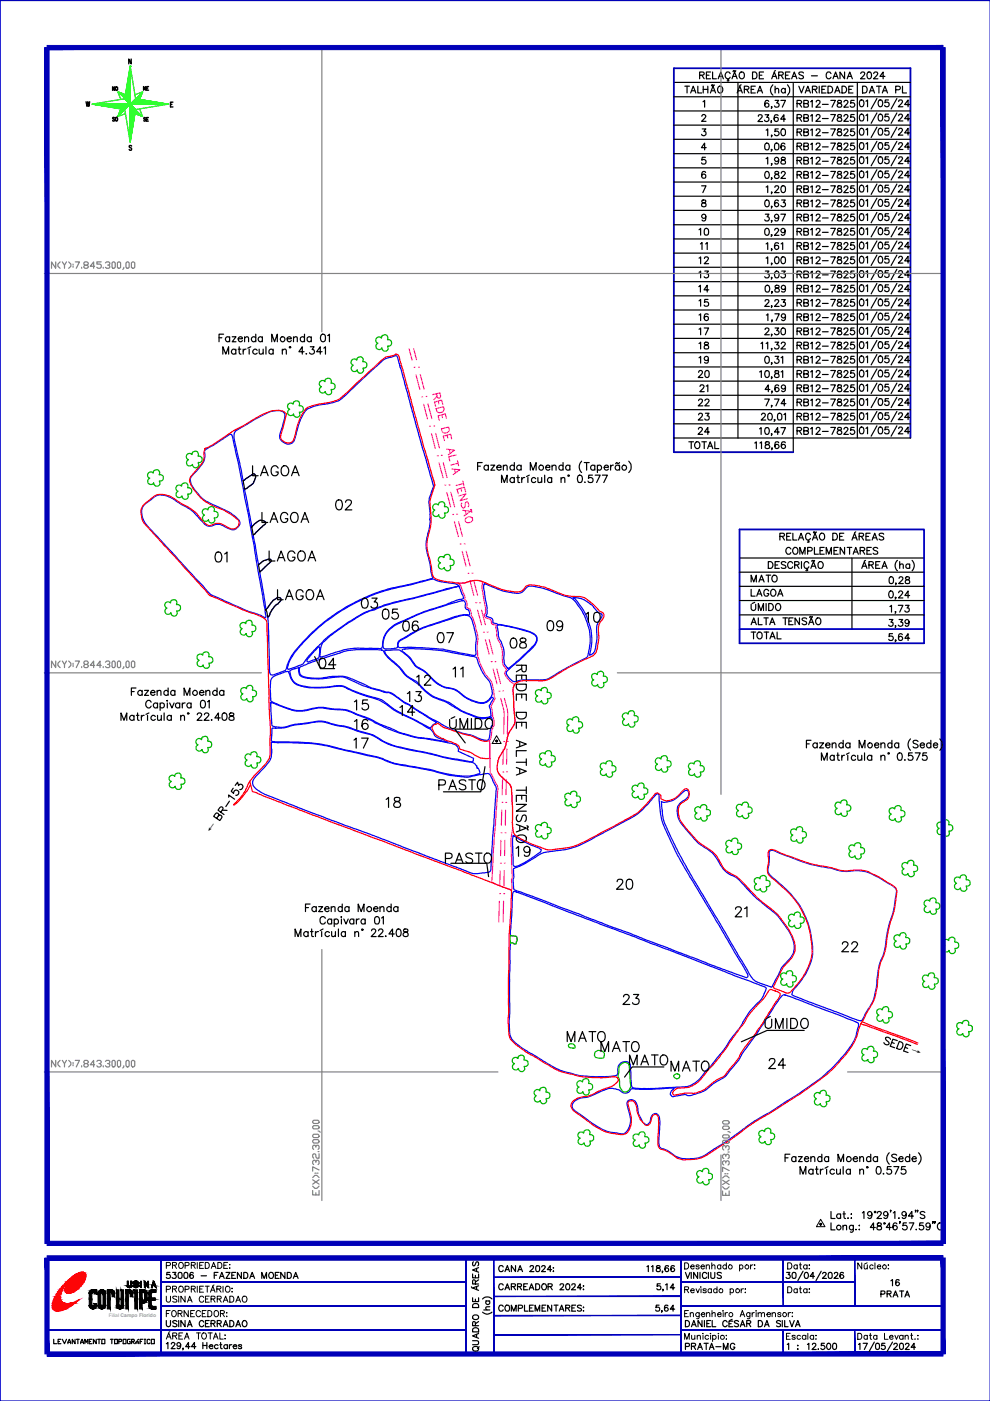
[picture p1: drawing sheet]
<svg xmlns="http://www.w3.org/2000/svg" width="210mm" height="297mm" viewBox="0 0 210 297" stroke-linecap="round" stroke-linejoin="round" font-family="sans-serif">
<defs><g id="words">
<text font-size="6.2" x="160.9" y="219.4">ÚMIDO</text>
<text font-size="5.7" x="94.2" y="155.6">ÚMIDO</text>
<g font-size="5.3">
<text x="52.2" y="102">LAGOA</text>
<text x="54.3" y="111.8">LAGOA</text>
<text x="69.8" y="109.4">02</text>
<text x="44.4" y="120.3">01</text>
<text x="55.7" y="120.3">LAGOA</text>
<text x="57.5" y="128.4">LAGOA</text>
<text x="75.5" y="130.2">03</text>
<text x="84.3" y="135.1">06</text>
<text x="91.4" y="137.6">07</text>
<text x="114.7" y="135.1">09</text>
<text x="123.1" y="133">10</text>
<text x="66.3" y="142.9">04</text>
<text x="106.9" y="138.6">08</text>
<text x="85" y="149.9">13</text>
<text x="87.1" y="146.4">12</text>
<text x="99.1" y="144.6" transform="rotate(-90 99.1 144.6)">11</text>
<text x="74.1" y="151.7">15</text>
<text x="74.1" y="155.9">16</text>
<text x="73.7" y="159.8">17</text>
<text x="80.8" y="172.5">18</text>
<text x="91.7" y="168.6">PASTO</text>
<text x="93.1" y="184.1">PASTO</text>
<text x="108.3" y="182.7">19</text>
<text x="129.5" y="189.8">20</text>
<text x="154.5" y="195.4">21</text>
<text x="177.1" y="202.8">22</text>
<text x="130.9" y="214.1">23</text>
<text x="118.9" y="221.9">MATO</text>
<text x="126.3" y="224">MATO</text>
<text x="132.3" y="227.2">MATO</text>
<text x="161.9" y="227.9">24</text>
<text x="141.1" y="228.2">MATO</text>
</g>
<g font-size="4.9">
<text x="147.1" y="66.3">15</text>
<text x="146.8" y="93.5">24</text>
</g>
<g font-size="4.4">
<text x="181.7" y="20.8">DATA PL</text>
<text x="160.9" y="39.2">0,82</text>
<text x="147.1" y="51.2">10</text>
<text x="147.1" y="54">11</text>
<text x="147.1" y="57.1">12</text>
<text x="147.1" y="60">13</text>
<text x="147.1" y="63.1">14</text>
<text x="147.1" y="69.1">16</text>
<text x="160.9" y="66.3">2,23</text>
<text x="147.1" y="72.3">17</text>
<text x="147.1" y="75.1">18</text>
<text x="146.8" y="81.1">20</text>
<text x="147.1" y="78.3">19</text>
<text x="146.8" y="87.1">22</text>
<text x="147.1" y="84.3">21</text>
<text x="146.8" y="90.3">23</text>
<text x="158" y="124.5">MATO</text>
<text x="158" y="127.7">LAGOA</text>
<text x="158" y="136.5">TOTAL</text>
<text x="143.9" y="287.5">PRATA-MG</text>
</g>
<text font-size="4" x="187.7" y="273.8">16</text>
<g font-size="3.5">
<text x="16.9" y="23.6">W</text>
<text x="22.6" y="20.5">NO</text>
<text x="29.3" y="20.5">NE</text>
<text x="22.6" y="26.8">SO</text>
<text x="29.3" y="26.8">SE</text>
</g>
<g font-size="2.3">
<text x="44.7" y="176.9" transform="rotate(-55 44.7 176.9)">←</text>
<text x="193" y="223.3" transform="rotate(19 193 223.3)">→</text>
</g>
<text font-size="1.1" fill="#989898" x="23.1" y="279.2">Filial Campo Florido</text>
</g></defs>
<!-- layer: QUADRO_DE_AREAS_CANA_2024 -->
<path d="M193 92.9v-78.4h-50.1v81.4h25.3" fill="none" stroke="#0000b8" stroke-width=".38"/>
<g fill="none" stroke="#000" stroke-width=".25">
<path d="M142.9 17.5h50.1M145.2 18.3h1M145.7 18.3v1.4M146.4 19.7l.6-1.4 .5 1.4M146.6 19.2h.7M148 18.3v1.4h.8M148.3 15.9h.7l.2-.1 .1-.3-.2-.2h-.8v1.4M148.8 15.9l.5 .8M149.1 18.3v1.4M149.1 19h1M149.8 15.9h.5M150.1 18.3v1.4"/>
<path d="M150.6 19.7l.6-1.4 .5 1.4M150.7 15.3h-.9v1.4h.9M150.8 19.2h.7M150.9 18.1l-.1 .1M150.9 18h.2M151.1 18.1h.3M151.1 15.3v1.4h.8M151.4 18l-.1 .1M152.3 16.7l.5-1.4 .6 1.4M152.4 18.4a.67 .67 0 0 1 .9 .6 .67 .67 0 0 1-.9 .6l-.3-.4zM152.4 16.2h.8M154.3 16.7l.2 .4h-.3"/>
<path d="M154.8 15.6a.55 .55 0 0 0-.6-.3 .55 .55 0 0 0-.4 .5 .6 .6 0 0 0 .2 .8 .6 .6 0 0 0 .8-.2M155.2 16.7l.5-1.4 .6 1.4M155.4 16.2h.7M155.5 15.1l-.1 .1M155.5 15h.2M156 15l-.1 .1h-.2M156.3 19.7l.5-1.4 .6 1.4M156.5 17.5v75.4M156.5 19.2h.7M156.8 15.5l.2-.2a.72 .72 0 0 1 .9 .5 .72 .72 0 0 1-.5 .9 .76 .76 0 0 1-.6-1.2zM157.1 18l-.3 .1M157.8 19l.8-.1 .2-.4-.4-.2h-.6v1.4"/>
<path d="M158.3 19l.5 .7M159.3 19h.5M159.6 15.3h.4a.78 .78 0 0 1 .5 .7 .78 .78 0 0 1-.5 .7h-.4zM160.1 18.3h-.8v1.4h.8M160.6 19.7l.5-1.4 .6 1.4M160.8 19.2h.7M161 15.9h.5M161.9 15.3h-.9v1.4h.9M163.6 16.7l.6-1.4 .5 1.4M163.8 16.2h.7M163.9 18a1.44 1.44 0 0 0 0 2.2M164.3 19l.4-.3 .3 .1 .1 .9"/>
<path d="M164.3 18.3v1.4M164.4 15l-.2 .1M165.1 15.9h.8l.2-.4-.2-.2h-.8v1.4M165.6 15.9l.5 .8M166.5 19a.47 .47 0 0 0-.7-.1 .47 .47 0 0 0 0 .7 .47 .47 0 0 0 .7-.1M166.5 18.7v1M166.5 15.9h.6M167 18a1.52 1.52 0 0 1 0 2.2M167.5 15.3h-1v1.4h1M167.9 16.7l.5-1.4 .6 1.4M168.1 16.2h.6M168.2 17.7v78.2"/>
<path d="M169.4 18.3l.5 1.4 .6-1.4M170.3 15.5l-.3-.2h-.5l-.1 .2 .1 .3 .7 .3 .1 .4a.63 .63 0 0 1-.9 0M170.7 19.7l.6-1.4 .5 1.4M170.9 19.2h.7M172 16.1h1.3M172.3 19l.8-.1 .1-.4-.3-.2h-.6v1.4M172.7 19l.5 .7M173.7 18.3v1.4M174.2 19h.6M175.1 18.3h-.9v1.4h.9M175.6 18.3h.4a.75 .75 0 0 1 .5 .7 .75 .75 0 0 1-.5 .7h-.4zM176.2 15.6a.52 .52 0 0 0-.6-.3 .52 .52 0 0 0-.4 .5v.4a.52 .52 0 0 0 .4 .5 .52 .52 0 0 0 .6-.3"/>
<path d="M176.6 16.7l.6-1.4 .5 1.4M176.8 16.2h.7M177 19.7l.5-1.4 .6 1.4M177.2 19.2h.7M178.5 18.3h.5a.75 .75 0 0 1 .5 .7 .75 .75 0 0 1-.5 .7h-.5zM179.1 15.3v1.4l-1-1.4v1.4M179.6 16.7l.6-1.4 .5 1.4M179.8 16.2h.7M180 19h.5M180.8 18.3h-.8v1.4h.8M181.8 17.5v75.4M182.5 15.6a.44 .44 0 0 1 .4-.4 .44 .44 0 0 1 .4 .3l-.2 .5-.6 .7h.9"/>
<path d="M184 15.3h.4a.78 .78 0 0 1 .4 .7 .78 .78 0 0 1-.6 .7 .93 .93 0 0 1-.2-1.4zM185.3 15.6a.44 .44 0 0 1 .3-.4 .44 .44 0 0 1 .5 .3l-.2 .5-.7 .7h.9M187.6 16.2h-1l.6-.9v1.4M142.9 20.5h50.1M142.9 23.5h50.1M142.9 26.5h50.1M142.9 29.5h50.1M142.9 32.6h50.1M142.9 35.6h50.1M142.9 38.6h50.1M148.8 39.4h.9l-.7 1.4M148.8 24.7l.3-.4 .5 .2v.2l-.2 .3-.6 .7h.9"/>
<path d="M148.9 27.3h.7l-.4 .6a.47 .47 0 0 1 .5 .4 .47 .47 0 0 1-.4 .5 .47 .47 0 0 1-.5-.3M149.1 21.6l.3-.3v1.4M149.6 33.3h-.7l-.1 .7a.5 .5 0 0 1 .8-.1 .5 .5 0 0 1-.1 .8 .5 .5 0 0 1-.7-.2M149.6 36.6l-.1-.2a.43 .43 0 0 0-.7 .2 .79 .79 0 0 0 .4 1.2 .45 .45 0 0 0 .5-.4 .45 .45 0 0 0-.5-.5 .45 .45 0 0 0-.4 .4M149.7 31.3h-1l.7-1v1.5M160.8 24.7l.2-.4 .5 .1 .1 .2-.1 .3-.8 .9h1M162.2 24.3h.8l-.4 .6a.47 .47 0 0 1 .4 .4 .47 .47 0 0 1-.4 .5 .47 .47 0 0 1-.5-.3M162.3 30.4a.43 .43 0 0 1 .7 .2l.1 .4a.61 .61 0 0 1-.5 .8l-.4-.3v-.9zM162.4 27.6l.4-.3v1.5M162.4 33.6l.4-.3v1.5M162.4 39.7l.4-.3v1.4M163 21.5l-.1-.1a.43 .43 0 0 0-.7 .2 .79 .79 0 0 0 .4 1.1 .45 .45 0 0 0 .4-.4 .45 .45 0 0 0-.4-.5 .45 .45 0 0 0-.5 .5"/>
<path d="M163.6 25.7h-.2h.2l-.2 .3M163.7 22.7l-.1-.1-.1 .4M163.7 28.7h-.2h.2l-.2 .3M163.7 31.7h-.2h.2l-.2 .4M164.3 39.7l.2-.3h.5l.1 .3-.2 .5-.7 .6h1M164.3 21.3h.8l-.4 .5a.49 .49 0 0 1 .4 .8 .49 .49 0 0 1-.9-.1M164.4 30.4a.47 .47 0 0 1 .7 .2v.9l-.2 .2h-.5l-.2-.5zM165 24.5l-.1-.1a.72 .72 0 0 0-.9 .5 .72 .72 0 0 0 .5 .9 .46 .46 0 0 0 .5-.5 .46 .46 0 0 0-.4-.5 .46 .46 0 0 0-.5 .5M165 27.3h-.7v.6a.51 .51 0 0 1 .8 0 .51 .51 0 0 1-.1 .8 .51 .51 0 0 1-.8-.2M165.1 33.9a.45 .45 0 0 1-.6 .3 .45 .45 0 0 1-.2-.7 .45 .45 0 0 1 .7 .1l.1 .3a.67 .67 0 0 1-.6 .9l-.2-.2M165.6 21.3h.9l-.6 1.4M165.7 33.4v.5l.4 .1a.4 .4 0 0 1 .4 .3 .4 .4 0 0 1-.3 .5l-.5-.1-.1-.4 .2-.3 .6-.1 .1-.3a.54 .54 0 0 0-.8-.2z"/>
<path d="M165.8 27.4l.3-.1a.78 .78 0 0 1 .4 .8 .78 .78 0 0 1-.5 .7 .93 .93 0 0 1-.2-1.4zM165.8 39.4h.3a.78 .78 0 0 1 .4 .8 .78 .78 0 0 1-.5 .6 .93 .93 0 0 1-.2-1.4zM166.4 30.6l-.1-.2a.43 .43 0 0 0-.6 .2 .69 .69 0 0 0 .3 1.2 .45 .45 0 0 0 .5-.5 .45 .45 0 0 0-.5-.4 .45 .45 0 0 0-.4 .4M166.5 25.3h-1l.7-1v1.5M169 22l.8-.1 .2-.2-.1-.3-.9-.1v1.4M169 25h.6l.4-.4-.4-.3h-.6v1.4M169 28h.6l.3-.1 .1-.3-.2-.2-.8-.1v1.5M169 31h.6l.3-.1 .1-.3-.2-.2-.8-.1v1.5M169 34h.8l.2-.2-.1-.3-.9-.2v1.5M169 37.1h.6l.4-.5-.4-.2h-.6v1.4M169.5 22l.5 .7M169.5 25l.5 .7"/>
<path d="M169.5 28l.5 .8M169.5 31l.5 .8M169.5 34l.5 .8M169.5 37.1l.5 .7M170.4 22l.9-.1 .1-.2-.1-.3-.9-.1v1.4h.9l.1-.4-.3-.3M170.4 25l.9-.1 .1-.3-.3-.3h-.7v1.4h.9l.1-.4-.3-.3M170.4 28l.9-.1 .1-.3-.1-.2-.9-.1v1.5l.9-.1 .1-.4-.3-.3M170.4 31l.9-.1 .1-.3-.1-.2-.9-.1v1.5l.9-.1 .1-.4-.3-.3M170.4 34h.9l.1-.2-.1-.3-.9-.2v1.5l.9-.1 .1-.4-.3-.3M170.4 37.1l.9-.1 .1-.4-.3-.2h-.7v1.4l.9-.1 .1-.4-.3-.2M171.9 21.6l.3-.3v1.4M171.9 24.6l.3-.3v1.4"/>
<path d="M171.9 27.6l.3-.3v1.5M171.9 30.6l.3-.3v1.5M171.9 33.6l.3-.3v1.5M171.9 36.6l.3-.2v1.4M171.9 39.7l.3-.3v1.4M173.1 21.6v-.2l.5-.1 .2 .1 .1 .3-.9 1h.9M173.1 24.7l.2-.4h.3l.3 .3-.1 .2-.8 .9h.9M173.1 27.7l.2-.4 .4 .1 .2 .2-.1 .3-.8 .9h.9M173.1 30.7l.2-.4 .4 .1 .2 .2-.1 .3-.8 .9h.9M173.1 33.7v-.2l.5-.2 .2 .2 .1 .3-.9 1h.9M173.1 36.7l.2-.3h.3l.3 .4-.9 1h.9M173.1 39.7l.2-.3h.4l.2 .3-.1 .2-.8 .9h.9"/>
<path d="M174.4 22.1h1.2M174.4 25.1h1.2M174.4 28.1h1.2M174.4 31.1h1.2M174.4 34.2h1.2M174.4 37.2h1.2M176.1 21.3h1l-.7 1.4M176.1 24.3h1l-.7 1.4M176.1 27.3h1l-.7 1.5M176.1 30.3h1l-.7 1.5M176.1 33.3h1l-.7 1.5M176.1 36.4h1l-.7 1.4"/>
<path d="M176.1 39.4h1l-.7 1.4M177.7 21.4v.4a.6 .6 0 0 1 .6 .2 .6 .6 0 0 1 .1 .7h-.7l-.2-.2 .2-.5 .7-.2v-.2v-.2l-.3-.1zM177.7 24.4v.4a.6 .6 0 0 1 .6 .2 .6 .6 0 0 1 .1 .7h-.7l-.2-.2 .2-.5 .7-.3v-.3zM177.7 27.4l-.1 .3 .2 .2a.48 .48 0 0 1 .6 .2 .48 .48 0 0 1-.3 .7l-.4-.1-.2-.4 .2-.3 .7-.2v-.4zM177.7 30.4l-.1 .3 .2 .2a.48 .48 0 0 1 .6 .3 .48 .48 0 0 1-.3 .6l-.5-.1-.1-.4 .2-.3 .7-.2v-.4zM177.7 33.4v.4l.6 .2 .2 .3a.51 .51 0 0 1-.4 .5 .51 .51 0 0 1-.6-.3l.2-.5 .5-.1 .2-.2v-.3l-.3-.1zM177.7 36.4v.5a.6 .6 0 0 1 .6 .2 .6 .6 0 0 1 .1 .6h-.7l-.2-.2 .2-.4 .7-.2v-.2v-.3h-.3zM177.7 39.4l-.1 .3 .2 .2a.48 .48 0 0 1 .6 .3 .48 .48 0 0 1-.3 .6h-.4l-.2-.5 .2-.2 .7-.2v-.5zM178.9 21.6a.43 .43 0 0 1 .4-.3 .43 .43 0 0 1 .5 .3l-.2 .4-.7 .7h1M178.9 24.7l.3-.4 .5 .1 .1 .3-.9 1h1M178.9 27.7a.44 .44 0 0 1 .4-.4 .44 .44 0 0 1 .5 .3l-.2 .5-.7 .7h1M178.9 30.7a.44 .44 0 0 1 .4-.4 .44 .44 0 0 1 .5 .3l-.2 .5-.7 .7h1"/>
<path d="M178.9 33.7a.43 .43 0 0 1 .4-.4 .43 .43 0 0 1 .5 .3l-.2 .5-.7 .7h1M178.9 36.7a.43 .43 0 0 1 .4-.4 .43 .43 0 0 1 .5 .3l-.2 .5-.7 .7h1M178.9 39.7a.44 .44 0 0 1 .4-.3 .44 .44 0 0 1 .5 .3l-.2 .4-.7 .7h1M181.1 21.3h-.7l-.1 .6a.51 .51 0 0 1 .8 0 .51 .51 0 0 1-.1 .8 .51 .51 0 0 1-.7-.2M181.1 24.3h-.7l-.1 .6a.51 .51 0 0 1 .8 0 .51 .51 0 0 1-.1 .8 .51 .51 0 0 1-.7-.2M181.1 27.3h-.7l-.1 .6a.51 .51 0 0 1 .8 0 .51 .51 0 0 1-.1 .8 .51 .51 0 0 1-.7-.2M181.1 30.3h-.7l-.1 .6a.51 .51 0 0 1 .8 0 .51 .51 0 0 1-.1 .8 .51 .51 0 0 1-.7-.2M181.1 33.3h-.7l-.1 .7a.51 .51 0 0 1 .8 0 .51 .51 0 0 1-.1 .8 .51 .51 0 0 1-.7-.3M181.1 36.4h-.7l-.1 .6a.51 .51 0 0 1 .8 0 .51 .51 0 0 1-.1 .8 .51 .51 0 0 1-.7-.3M181.1 39.4h-.7l-.1 .6a.51 .51 0 0 1 .8 0 .51 .51 0 0 1-.1 .8 .51 .51 0 0 1-.7-.3M182.4 21.2h.4a.78 .78 0 0 1 .4 .8 .78 .78 0 0 1-.6 .6 .93 .93 0 0 1-.2-1.4zM182.4 24.3a.43 .43 0 0 1 .7 .2l.1 .3a.61 .61 0 0 1-.6 .8 .88 .88 0 0 1-.2-1.3z"/>
<path d="M182.4 27.3a.43 .43 0 0 1 .7 .2l.1 .3a.61 .61 0 0 1-.6 .8 .88 .88 0 0 1-.2-1.3zM182.4 30.3h.4a.78 .78 0 0 1 .4 .7 .78 .78 0 0 1-.6 .7 .93 .93 0 0 1-.2-1.4zM182.4 33.3h.4a.78 .78 0 0 1 .4 .7 .78 .78 0 0 1-.6 .7 .93 .93 0 0 1-.2-1.4zM182.4 36.4a.45 .45 0 0 1 .7 .1v1a.44 .44 0 0 1-.4 .2 .44 .44 0 0 1-.4-.2l-.1-.6zM182.4 39.4a.43 .43 0 0 1 .7 .2l.1 .3a.61 .61 0 0 1-.6 .8 .88 .88 0 0 1-.2-1.3zM183.6 21.4l.3-.2v1.4M183.6 24.5l.3-.3v1.4M183.6 27.5l.3-.3v1.4M183.6 30.5l.3-.2v1.4M183.6 33.5l.3-.2v1.4M183.6 36.5l.3-.2v1.4M183.6 39.6l.3-.3v1.4"/>
<path d="M185.9 20.9l-1.2 2.2M185.9 23.9l-1.2 2.2M185.9 27l-1.2 2.2M185.9 30l-1.2 2.2M185.9 33l-1.2 2.2M185.9 36l-1.2 2.2M185.9 39l-1.2 2.2M186.4 21.2h.3a.78 .78 0 0 1 .5 .8 .78 .78 0 0 1-.6 .6 .93 .93 0 0 1-.2-1.4zM186.4 24.3a.43 .43 0 0 1 .7 .2l.1 .3a.61 .61 0 0 1-.6 .8 .88 .88 0 0 1-.2-1.3zM186.4 27.3a.43 .43 0 0 1 .7 .2l.1 .3a.61 .61 0 0 1-.6 .8 .88 .88 0 0 1-.2-1.3zM186.4 30.3h.3a.78 .78 0 0 1 .5 .7 .78 .78 0 0 1-.6 .7 .93 .93 0 0 1-.2-1.4zM186.4 33.3h.3a.78 .78 0 0 1 .5 .7 .78 .78 0 0 1-.6 .7 .93 .93 0 0 1-.2-1.4z"/>
<path d="M186.4 36.4a.45 .45 0 0 1 .7 .1v1a.44 .44 0 0 1-.4 .2 .44 .44 0 0 1-.4-.2l-.1-.6zM186.4 39.4a.43 .43 0 0 1 .7 .2l.1 .3a.61 .61 0 0 1-.6 .8 .88 .88 0 0 1-.2-1.3zM188.4 21.2h-.7l-.1 .6a.5 .5 0 0 1 .8-.1 .5 .5 0 0 1-.1 .8 .5 .5 0 0 1-.7-.2M188.4 24.2h-.7l-.1 .6a.5 .5 0 0 1 .8 0 .5 .5 0 0 1-.1 .7 .5 .5 0 0 1-.7-.1M188.4 27.2h-.7l-.1 .6a.5 .5 0 0 1 .8 0 .5 .5 0 0 1-.1 .8 .5 .5 0 0 1-.7-.2M188.4 30.3h-.7l-.1 .5a.5 .5 0 0 1 .8 0 .5 .5 0 0 1-.1 .8 .5 .5 0 0 1-.7-.2M188.4 33.3h-.7l-.1 .6a.5 .5 0 0 1 .8-.1 .5 .5 0 0 1-.1 .8 .5 .5 0 0 1-.7-.2M188.4 36.3h-.7l-.1 .6a.5 .5 0 0 1 .8 0 .5 .5 0 0 1-.1 .7 .5 .5 0 0 1-.7-.1M188.4 39.3h-.7l-.1 .6a.5 .5 0 0 1 .8 0 .5 .5 0 0 1-.1 .7 .5 .5 0 0 1-.7-.1M190.2 20.9l-1.3 2.2M190.2 23.9l-1.3 2.2M190.2 27l-1.3 2.2"/>
<path d="M190.2 30l-1.3 2.2M190.2 33l-1.3 2.2M190.2 36l-1.3 2.2M190.2 39l-1.3 2.2M190.5 21.5l.3-.3h.4l.1 .2-.2 .6-.6 .6h.9M190.5 24.5l.1-.2 .5-.1 .2 .4-.8 1h.9M190.5 27.5l.3-.3h.3l.2 .4-.8 1h.9M190.5 30.6l.3-.3h.4l.1 .2v.3l-.8 .9h.9M190.5 33.6l.3-.3h.4l.1 .2-.2 .5-.6 .7h.9M190.5 36.6l.3-.3h.3l.2 .2-.2 .5-.6 .7h.9M190.5 39.6l.1-.2 .5-.1 .2 .4-.8 1h.9M192.9 22.2h-1.1l.7-1v1.4"/>
<path d="M192.9 25.2h-1.1l.7-1v1.4M192.9 28.2h-1.1l.7-1v1.4M192.9 31.2h-1.1l.7-.9v1.4M192.9 34.2h-1.1l.7-.9v1.4M192.9 37.2h-1.1l.7-.9v1.4M142.9 41.6h50.1M142.9 44.6h50.1M142.9 47.7h50.1M142.9 50.7h50.1M142.9 53.7h50.1M142.9 56.7h50.1M142.9 59.7h50.1"/>
<path d="M148.9 42.4v.5l.4 .1a.44 .44 0 0 1 .4 .5 .44 .44 0 0 1-.6 .3l-.3-.3a.67 .67 0 0 1 .8-.6v-.5zM149.6 45.9a.45 .45 0 0 1-.6 .3 .45 .45 0 0 1-.1-.7 .45 .45 0 0 1 .7 .1v.3a.68 .68 0 0 1-.3 .9l-.5-.2M162.3 45.4h.7l-.4 .6a.48 .48 0 0 1 .4 .7 .48 .48 0 0 1-.9-.1M162.3 57.5h.7l-.4 .5a.48 .48 0 0 1 .4 .8 .48 .48 0 0 1-.9-.1M162.3 42.5a.45 .45 0 0 1 .7 .2v.9a.44 .44 0 0 1-.4 .2 .44 .44 0 0 1-.4-.2l-.1-.6zM162.3 48.5a.43 .43 0 0 1 .7 .2l.1 .4a.67 .67 0 0 1-.5 .8 .93 .93 0 0 1-.3-1.4zM162.4 51.7l.4-.2v1.4M162.4 54.7l.4-.2v1.4M163.7 40.8h-.2h.2l-.2 .3M163.7 43.8h-.2h.2l-.2 .3M163.7 46.8l-.1-.1-.1 .4M163.7 49.8h-.2h.2l-.2 .4"/>
<path d="M163.7 52.8l-.1 .1v-.2l-.1 .5M163.7 55.8h-.2h.2l-.2 .4M163.7 58.9l-.1-.1-.1 .4M164.3 48.8l.2-.4 .5 .2 .1 .2-.9 1.1h.9M164.4 54.5h.4a.78 .78 0 0 1 .4 .7 .78 .78 0 0 1-.6 .7 .93 .93 0 0 1-.2-1.4zM164.4 57.6a.43 .43 0 0 1 .7 .2l.1 .3a.61 .61 0 0 1-.6 .8 .88 .88 0 0 1-.2-1.3zM165 42.6v-.1a.45 .45 0 0 0-.7 .2 .71 .71 0 0 0 .4 1.1 .44 .44 0 0 0 .4-.4 .44 .44 0 0 0-.4-.4 .44 .44 0 0 0-.5 .4M165.1 51.6l-.1-.1a.72 .72 0 0 0-.9 .5 .72 .72 0 0 0 .5 .9 .46 .46 0 0 0 .5-.4 .46 .46 0 0 0-.4-.5 .46 .46 0 0 0-.5 .4M165.1 45.9a.45 .45 0 0 1-.6 .4 .45 .45 0 0 1-.2-.7 .45 .45 0 0 1 .7 0l.1 .3a.67 .67 0 0 1-.6 .9l-.2-.2M165.6 45.4h.9l-.6 1.4M165.6 51.7l.3-.2v1.4M165.7 42.4h.8l-.4 .6a.49 .49 0 0 1 .3 .8 .49 .49 0 0 1-.8-.2"/>
<path d="M165.7 57.5h.8l-.4 .5a.49 .49 0 0 1 .3 .8 .49 .49 0 0 1-.8-.1M165.8 54.5h.3a.78 .78 0 0 1 .4 .7 .78 .78 0 0 1-.5 .7 .93 .93 0 0 1-.2-1.4zM166.5 48.9a.45 .45 0 0 1-.7 .3 .45 .45 0 0 1-.1-.7 .45 .45 0 0 1 .7 .1l.1 .3a.67 .67 0 0 1-.6 1l-.2-.2M169 40.1h.6l.3-.2 .1-.2-.2-.3h-.8v1.4M169 43.1h.6l.3-.1 .1-.3-.2-.3h-.8v1.4M169 46.1l.8-.1 .2-.3-.4-.3h-.6v1.4M169 52.1h.6l.4-.4-.4-.3h-.6v1.5M169 55.1h.6l.3-.1 .1-.3-.2-.2h-.8v1.4M169 58.2l.8-.1 .2-.4-.4-.2h-.6v1.4M169 49.1h.8l.2-.3-.1-.3-.9-.1v1.5M169.5 40.1l.5 .7M169.5 43.1l.5 .7"/>
<path d="M169.5 46.1l.5 .7M169.5 52.1l.5 .8M169.5 55.1l.5 .8M169.5 58.2l.5 .7M169.5 49.1l.5 .8M170.4 40.1l.9-.1 .1-.3-.1-.3h-.9v1.4h.9l.1-.5-.3-.2M170.4 43.1l.9-.1 .1-.3-.1-.3h-.9v1.4l.9-.1 .1-.4-.3-.2M170.4 46.1l.9-.1 .1-.3-.3-.3h-.7v1.4l.9-.1 .1-.3-.3-.3M170.4 52.1h.9l.1-.4-.3-.3h-.7v1.5l.9-.1 .1-.4-.3-.3M170.4 55.1h.9l.1-.4-.1-.2h-.9v1.4l.9-.1 .1-.4-.3-.3M170.4 58.2l.9-.1 .1-.4-.3-.2h-.7v1.4l.9-.1 .1-.4-.3-.2M170.4 49.1h.9l.1-.3-.1-.3-.9-.1v1.5l.9-.1 .1-.4-.3-.3"/>
<path d="M171.9 42.7l.3-.3v1.4M171.9 45.7l.3-.3v1.4M171.9 51.7l.3-.3v1.5M171.9 54.7l.3-.2v1.4M171.9 57.7l.3-.2v1.4M171.9 48.7l.3-.3v1.5M173.1 42.7l.2-.3h.4l.2 .3-.1 .3-.8 .8h.9M173.1 45.7l.2-.3h.3l.3 .3-.1 .3-.8 .8h.9M173.1 51.8l.2-.4h.3l.3 .3-.1 .3-.8 .9h.9M173.1 54.8l.2-.3h.4l.2 .2-.1 .3-.8 .9h.9M173.1 57.8l.2-.3h.3l.3 .2-.1 .3-.8 .9h.9M173.1 48.8v-.3l.5-.1 .2 .1 .1 .3-.9 1.1h.9"/>
<path d="M174.4 40.2h1.2M174.4 43.2h1.2M174.4 46.2h1.2M174.4 52.3h1.2M174.4 55.3h1.2M174.4 58.3h1.2M174.4 49.3h1.2M176.1 42.4h1l-.7 1.4M176.1 45.4h1l-.7 1.4M176.1 51.4h1l-.7 1.5M176.1 54.5h1l-.7 1.4M176.1 57.5h1l-.7 1.4"/>
<path d="M176.1 48.4h1l-.7 1.5M177.7 42.4l-.1 .3 .2 .3a.48 .48 0 0 1 .6 .2 .48 .48 0 0 1-.3 .6l-.5-.1a.53 .53 0 0 1 0-.6 .53 .53 0 0 1 .6-.1l.2-.3v-.3zM177.7 45.5v.4l.4 .1a.4 .4 0 0 1 .4 .4 .4 .4 0 0 1-.4 .4h-.3l-.3-.2a.74 .74 0 0 1 .9-.7v-.4zM177.7 51.5v.4a.6 .6 0 0 1 .6 .2 .6 .6 0 0 1 .1 .7l-.6 .1-.3-.3 .2-.5 .7-.3v-.3zM177.7 54.5l-.1 .3 .2 .2a.48 .48 0 0 1 .6 .3 .48 .48 0 0 1-.3 .6l-.5-.1a.53 .53 0 0 1 0-.6 .53 .53 0 0 1 .6-.2l.2-.2v-.3zM177.7 57.6v.3l.4 .2a.4 .4 0 0 1 .4 .4 .4 .4 0 0 1-.4 .4h-.3l-.3-.2a.74 .74 0 0 1 .9-.8v-.3zM177.7 48.5v.4a.6 .6 0 0 1 .6 .2 .6 .6 0 0 1 .1 .7h-.7l-.2-.2 .2-.5 .7-.2v-.1v-.3l-.3-.1zM178.9 42.7a.44 .44 0 0 1 .4-.3 .44 .44 0 0 1 .5 .3l-.2 .5-.7 .6h1M178.9 45.7a.44 .44 0 0 1 .4-.3 .44 .44 0 0 1 .5 .3l-.2 .5-.7 .6h1M178.9 51.8l.3-.4 .5 .1 .1 .2-.2 .5-.7 .7h1M178.9 54.8a.44 .44 0 0 1 .4-.4 .44 .44 0 0 1 .5 .3l-.2 .5-.7 .7h1M178.9 57.8a.44 .44 0 0 1 .4-.3 .44 .44 0 0 1 .5 .2l-.2 .5-.7 .7h1"/>
<path d="M178.9 48.8a.43 .43 0 0 1 .4-.4 .43 .43 0 0 1 .5 .3l-.2 .5-.7 .7h1M181.1 42.4h-.7l-.1 .6a.51 .51 0 0 1 .8 0 .51 .51 0 0 1-.1 .8 .51 .51 0 0 1-.7-.3M181.1 45.4h-.7l-.1 .6a.51 .51 0 0 1 .8 .1 .51 .51 0 0 1-.1 .7 .51 .51 0 0 1-.7-.2M181.1 51.4h-.7l-.1 .7a.51 .51 0 0 1 .8 0 .51 .51 0 0 1-.1 .7 .51 .51 0 0 1-.7-.2M181.1 54.5h-.7l-.1 .6a.51 .51 0 0 1 .8 0 .51 .51 0 0 1-.1 .7 .51 .51 0 0 1-.7-.2M181.1 57.5h-.7l-.1 .6a.51 .51 0 0 1 .8 0 .51 .51 0 0 1-.1 .8 .51 .51 0 0 1-.7-.2M181.1 48.4h-.7l-.1 .7a.51 .51 0 0 1 .8 0 .51 .51 0 0 1-.1 .7 .51 .51 0 0 1-.7-.2M182.4 42.4a.43 .43 0 0 1 .7 .2l.1 .3a.67 .67 0 0 1-.6 .9 .93 .93 0 0 1-.2-1.4zM182.4 45.4l.4-.1a.78 .78 0 0 1 .4 .8 .78 .78 0 0 1-.6 .7 .93 .93 0 0 1-.2-1.4zM182.4 51.4a.43 .43 0 0 1 .7 .2l.1 .4a.61 .61 0 0 1-.6 .8 .88 .88 0 0 1-.2-1.4zM182.4 54.4a.43 .43 0 0 1 .7 .2l.1 .4a.61 .61 0 0 1-.6 .8 .88 .88 0 0 1-.2-1.4zM182.4 57.4h.4a.78 .78 0 0 1 .4 .8 .78 .78 0 0 1-.6 .6 .93 .93 0 0 1-.2-1.4z"/>
<path d="M182.4 48.4a.45 .45 0 0 1 .7 .2v.9a.44 .44 0 0 1-.4 .3 .44 .44 0 0 1-.4-.3l-.1-.5zM183.6 42.6l.3-.3v1.5M183.6 45.6l.3-.3v1.5M183.6 51.6l.3-.3v1.5M183.6 54.6l.3-.3v1.5M183.6 57.6l.3-.2v1.4M183.6 48.6l.3-.3v1.5M185.9 42l-1.2 2.2M185.9 45l-1.2 2.2M185.9 51.1l-1.2 2.2M185.9 54.1l-1.2 2.2M185.9 57.1l-1.2 2.2"/>
<path d="M185.9 48l-1.2 2.2M186.4 42.4a.43 .43 0 0 1 .7 .2l.1 .3a.67 .67 0 0 1-.6 .9 .93 .93 0 0 1-.2-1.4zM186.4 45.4l.3-.1a.78 .78 0 0 1 .5 .8 .78 .78 0 0 1-.6 .7 .93 .93 0 0 1-.2-1.4zM186.4 51.4a.43 .43 0 0 1 .7 .2l.1 .4a.61 .61 0 0 1-.6 .8 .88 .88 0 0 1-.2-1.4zM186.4 54.4a.43 .43 0 0 1 .7 .2l.1 .4a.61 .61 0 0 1-.6 .8 .88 .88 0 0 1-.2-1.4zM186.4 57.4h.3a.78 .78 0 0 1 .5 .8 .78 .78 0 0 1-.6 .6 .93 .93 0 0 1-.2-1.4zM186.4 48.4a.45 .45 0 0 1 .7 .2v.9a.44 .44 0 0 1-.4 .3 .44 .44 0 0 1-.4-.3l-.1-.5zM188.4 42.3h-.7l-.1 .6a.5 .5 0 0 1 .8 0 .5 .5 0 0 1-.1 .7 .5 .5 0 0 1-.7-.1M188.4 45.3h-.7l-.1 .6a.5 .5 0 0 1 .8 0 .5 .5 0 0 1-.1 .7 .5 .5 0 0 1-.7-.1M188.4 51.3h-.7l-.1 .7a.5 .5 0 0 1 .8-.1 .5 .5 0 0 1-.1 .8 .5 .5 0 0 1-.7-.2M188.4 54.3h-.7l-.1 .7a.5 .5 0 0 1 .8-.1 .5 .5 0 0 1-.1 .8 .5 .5 0 0 1-.7-.2M188.4 57.4h-.7l-.1 .6a.5 .5 0 0 1 .8-.1 .5 .5 0 0 1-.1 .8 .5 .5 0 0 1-.7-.2"/>
<path d="M188.4 48.3h-.7l-.1 .7a.5 .5 0 0 1 .8-.1 .5 .5 0 0 1-.1 .8 .5 .5 0 0 1-.7-.2M190.2 42l-1.3 2.2M190.2 45l-1.3 2.2M190.2 51.1l-1.3 2.2M190.2 54.1l-1.3 2.2M190.2 57.1l-1.3 2.2M190.2 48l-1.3 2.2M190.5 42.7l.3-.4h.3l.2 .3-.2 .4-.6 .8h.9M190.5 45.7l.3-.4 .4 .1 .1 .2-.2 .5-.6 .7h.9M190.5 51.7l.1-.2 .5-.2 .2 .5-.8 1h.9M190.5 54.7l.3-.4h.3l.2 .5-.8 1h.9M190.5 57.7l.3-.3h.4l.1 .2v.3l-.8 .9h.9"/>
<path d="M190.5 48.7l.3-.4h.3l.2 .3-.2 .5-.6 .7h.9M192.9 40.2h-1.1l.7-.9v1.4M192.9 43.3h-1.1l.7-1v1.5M192.9 46.3h-1.1l.7-1v1.5M192.9 52.3h-1.1l.7-1v1.5M192.9 55.3h-1.1l.7-1v1.5M192.9 58.3h-1.1l.7-.9v1.4M192.9 49.3h-1.1l.7-1v1.5M142.9 62.7h50.1M142.9 65.7h50.1M142.9 68.7h50.1M142.9 71.7h50.1"/>
<path d="M142.9 74.8h50.1M142.9 77.8h50.1M161 78.9l.4-.3v1.4M161.3 72.8l.4-.3v1.5M162.2 69.9l.3-.4h.3l.2 .3v.3l-.9 .9h1M162.3 75.6a.48 .48 0 0 1 .8 .2v.4a.61 .61 0 0 1-.5 .8 .93 .93 0 0 1-.3-1.4zM162.3 78.6h.4a.78 .78 0 0 1 .4 .8 .78 .78 0 0 1-.5 .6 .93 .93 0 0 1-.3-1.4zM162.4 60.6a.43 .43 0 0 1 .7 .2l.1 .3a.61 .61 0 0 1-.6 .8l-.3-.2v-.9zM162.4 72.8l.4-.3v1.5M162.5 66.8l.3-.3v1.5M163.7 70.9h-.2h.2l-.2 .4M163.7 73.9h-.1l-.1 .4"/>
<path d="M163.7 76.9h-.2h.2l-.2 .4M163.7 80h-.2h.2l-.2 .3M163.7 67.9h-.1h.1l-.1 .3M164.3 66.5h.9l-.7 1.5M164.3 69.5h.8l-.4 .6a.48 .48 0 0 1 .4 .8 .48 .48 0 0 1-.9-.2M164.3 72.5h.8l-.4 .6a.48 .48 0 0 1 .4 .8 .48 .48 0 0 1-.9-.2M164.3 75.6h.8l-.4 .5a.49 .49 0 0 1 .4 .8 .49 .49 0 0 1-.9-.2M164.3 78.6v.5h.2a.48 .48 0 0 1 .7 .3 .48 .48 0 0 1-.4 .6h-.3a.48 .48 0 0 1-.3-.6 .48 .48 0 0 1 .7-.3l.2-.3a.56 .56 0 0 0-.8-.2zM164.4 60.6v.4l.4 .1a.4 .4 0 0 1 .4 .4 .4 .4 0 0 1-.3 .4h-.5l-.1-.2a.67 .67 0 0 1 .8-.7l.1-.3a.54 .54 0 0 0-.8-.1zM165.6 75.8l.3-.2v1.4M165.6 78.9l.3-.3v1.4M165.7 72.9a.43 .43 0 0 1 .4-.4 .43 .43 0 0 1 .4 .3l-.2 .5-.7 .7h.9"/>
<path d="M165.8 69.6a.5 .5 0 0 1 .7 .2v.9a.48 .48 0 0 1-.8 0l-.1-.5zM166.5 61a.45 .45 0 0 1-.6 .3 .45 .45 0 0 1-.1-.7 .45 .45 0 0 1 .7 .1v.3a.63 .63 0 0 1-.5 .9l-.3-.1M166.5 67a.45 .45 0 0 1-.6 .3 .45 .45 0 0 1-.1-.7 .45 .45 0 0 1 .7 .1v.3a.67 .67 0 0 1-.5 1l-.3-.2M169 61.2l.8-.1 .2-.2-.1-.3-.9-.1v1.4M169 64.2h.6l.4-.4-.4-.3h-.6v1.4M169 67.2h.6l.3-.1 .1-.3-.2-.2-.8-.1v1.5M169 70.2h.6l.3-.1 .1-.3-.2-.2-.8-.1v1.5M169 73.2h.8l.2-.2-.1-.3-.9-.2v1.5M169 76.3h.6l.4-.5-.4-.2h-.6v1.4M169 79.3h.6l.4-.4-.4-.3h-.6v1.4M169.5 61.2l.5 .7M169.5 64.2l.5 .7"/>
<path d="M169.5 67.2l.5 .8M169.5 70.2l.5 .8M169.5 73.2l.5 .8M169.5 76.3l.5 .7M169.5 79.3l.5 .7M170.4 61.2l.9-.1 .1-.2-.1-.3-.9-.1v1.4h.9l.1-.4-.3-.3M170.4 64.2l.9-.1 .1-.3-.3-.3h-.7v1.4h.9l.1-.4-.3-.3M170.4 67.2l.9-.1 .1-.3-.1-.2-.9-.1v1.5l.9-.1 .1-.4-.3-.3M170.4 70.2l.9-.1 .1-.3-.1-.2-.9-.1v1.5l.9-.1 .1-.4-.3-.3M170.4 73.2h.9l.1-.2-.1-.3-.9-.2v1.5l.9-.1 .1-.4-.3-.3M170.4 76.3l.9-.1 .1-.4-.3-.2h-.7v1.4l.9-.1 .1-.4-.3-.2M170.4 79.3l.9-.1 .1-.3-.3-.3h-.7v1.4h.9l.1-.5-.3-.2"/>
<path d="M171.9 60.8l.3-.3v1.4M171.9 63.8l.3-.3v1.4M171.9 66.8l.3-.3v1.5M171.9 69.8l.3-.3v1.5M171.9 72.8l.3-.3v1.5M171.9 75.8l.3-.2v1.4M171.9 78.9l.3-.3v1.4M173.1 60.8v-.2l.5-.1 .2 .1 .1 .3-.9 1h.9M173.1 63.8l.2-.3h.3l.3 .4-.9 1h.9M173.1 66.9l.2-.4 .4 .1 .2 .2-.1 .3-.8 .9h.9M173.1 69.9l.2-.4 .4 .1 .2 .2-.1 .3-.8 .9h.9M173.1 72.9v-.2l.5-.2 .2 .2 .1 .3-.9 1h.9"/>
<path d="M173.1 75.9l.2-.3h.3l.3 .4-.9 1h.9M173.1 78.9l.2-.3h.3l.3 .3-.1 .2-.8 .9h.9M174.4 61.3h1.2M174.4 64.3h1.2M174.4 67.3h1.2M174.4 70.3h1.2M174.4 73.4h1.2M174.4 76.4h1.2M174.4 79.4h1.2M176.1 60.5h1l-.7 1.4M176.1 63.5h1l-.7 1.4M176.1 66.5h1l-.7 1.5"/>
<path d="M176.1 69.5h1l-.7 1.5M176.1 72.5h1l-.7 1.5M176.1 75.6h1l-.7 1.4M176.1 78.6h1l-.7 1.4M177.7 60.6v.3l.6 .3 .2 .3a.51 .51 0 0 1-.4 .4 .51 .51 0 0 1-.6-.2l.2-.5 .5-.2 .2-.2v-.2l-.3-.1zM177.7 63.6v.4a.6 .6 0 0 1 .6 .2 .6 .6 0 0 1 .1 .7h-.7l-.2-.2 .2-.5 .7-.2v-.2v-.2l-.3-.1zM177.7 66.6l-.1 .3 .2 .2a.48 .48 0 0 1 .6 .2 .48 .48 0 0 1-.3 .7l-.4-.1-.2-.4 .2-.3 .7-.2v-.4zM177.7 69.6l-.1 .3 .2 .2a.48 .48 0 0 1 .6 .3 .48 .48 0 0 1-.3 .6l-.5-.1-.1-.4 .2-.3 .7-.2v-.4zM177.7 72.6v.4l.6 .2 .2 .3a.51 .51 0 0 1-.4 .5 .51 .51 0 0 1-.6-.3l.2-.5 .5-.1 .2-.2v-.3l-.3-.1zM177.7 75.6v.5a.6 .6 0 0 1 .6 .2 .6 .6 0 0 1 .1 .6h-.7l-.2-.2 .2-.4 .7-.2v-.2v-.3h-.3zM177.7 78.6v.5a.6 .6 0 0 1 .6 .2 .6 .6 0 0 1 .1 .7h-.6l-.3-.3 .2-.4 .7-.4v-.3zM178.9 60.8a.43 .43 0 0 1 .4-.3 .43 .43 0 0 1 .5 .3l-.2 .4-.7 .7h1"/>
<path d="M178.9 63.8a.43 .43 0 0 1 .4-.3 .43 .43 0 0 1 .5 .3l-.2 .4-.7 .7h1M178.9 66.9a.44 .44 0 0 1 .4-.4 .44 .44 0 0 1 .5 .3l-.1 .3-.8 .9h1M178.9 69.9a.44 .44 0 0 1 .4-.4 .44 .44 0 0 1 .5 .3l-.2 .5-.7 .7h1M178.9 72.9a.43 .43 0 0 1 .4-.4 .43 .43 0 0 1 .5 .3l-.2 .5-.7 .7h1M178.9 75.9a.43 .43 0 0 1 .4-.4 .43 .43 0 0 1 .5 .3l-.2 .5-.7 .7h1M178.9 78.9l.3-.3h.5l.1 .3-.2 .4-.7 .7h1M181.1 60.5h-.7l-.1 .6a.51 .51 0 0 1 .8 0 .51 .51 0 0 1-.1 .8 .51 .51 0 0 1-.7-.2M181.1 63.5h-.7l-.1 .6a.51 .51 0 0 1 .8 0 .51 .51 0 0 1-.1 .8 .51 .51 0 0 1-.7-.2M181.1 66.5h-.7l-.1 .6a.51 .51 0 0 1 .8 0 .51 .51 0 0 1-.1 .8 .51 .51 0 0 1-.7-.2M181.1 69.5h-.7l-.1 .6a.51 .51 0 0 1 .8 0 .51 .51 0 0 1-.1 .8 .51 .51 0 0 1-.7-.2M181.1 72.5h-.7l-.1 .7a.51 .51 0 0 1 .8 0 .51 .51 0 0 1-.1 .8 .51 .51 0 0 1-.7-.3M181.1 75.6h-.7l-.1 .6a.51 .51 0 0 1 .8 0 .51 .51 0 0 1-.1 .8 .51 .51 0 0 1-.7-.3"/>
<path d="M181.1 78.6h-.7l-.1 .6a.51 .51 0 0 1 .8 0 .51 .51 0 0 1-.1 .8 .51 .51 0 0 1-.7-.3M182.4 60.4h.4a.78 .78 0 0 1 .4 .8 .78 .78 0 0 1-.6 .6 .93 .93 0 0 1-.2-1.4zM182.4 63.5a.43 .43 0 0 1 .7 .2l.1 .3a.61 .61 0 0 1-.6 .8 .88 .88 0 0 1-.2-1.3zM182.4 66.5a.43 .43 0 0 1 .7 .2l.1 .3a.61 .61 0 0 1-.6 .8 .88 .88 0 0 1-.2-1.3zM182.4 69.5a.43 .43 0 0 1 .7 .2l.1 .3a.67 .67 0 0 1-.6 .9 .93 .93 0 0 1-.2-1.4zM182.4 72.5h.4a.78 .78 0 0 1 .4 .7 .78 .78 0 0 1-.6 .7 .93 .93 0 0 1-.2-1.4zM182.4 75.6a.45 .45 0 0 1 .7 .1v1a.44 .44 0 0 1-.4 .2 .44 .44 0 0 1-.4-.2l-.1-.6zM182.4 78.6a.43 .43 0 0 1 .7 .2l.1 .3a.61 .61 0 0 1-.6 .8 .88 .88 0 0 1-.2-1.3zM183.6 60.6l.3-.2v1.4M183.6 63.7l.3-.3v1.4M183.6 66.7l.3-.3v1.4M183.6 69.7l.3-.3v1.5"/>
<path d="M183.6 72.7l.3-.2v1.4M183.6 75.7l.3-.2v1.4M183.6 78.8l.3-.3v1.4M185.9 60.1l-1.2 2.2M185.9 63.1l-1.2 2.2M185.9 66.2l-1.2 2.2M185.9 69.2l-1.2 2.2M185.9 72.2l-1.2 2.2M185.9 75.2l-1.2 2.2M185.9 78.2l-1.2 2.2M186.4 60.4h.3a.78 .78 0 0 1 .5 .8 .78 .78 0 0 1-.6 .6 .93 .93 0 0 1-.2-1.4zM186.4 63.5a.43 .43 0 0 1 .7 .2l.1 .3a.61 .61 0 0 1-.6 .8 .88 .88 0 0 1-.2-1.3z"/>
<path d="M186.4 66.5a.43 .43 0 0 1 .7 .2l.1 .3a.61 .61 0 0 1-.6 .8 .88 .88 0 0 1-.2-1.3zM186.4 69.5a.43 .43 0 0 1 .7 .2l.1 .3a.67 .67 0 0 1-.6 .9 .93 .93 0 0 1-.2-1.4zM186.4 72.5h.3a.78 .78 0 0 1 .5 .7 .78 .78 0 0 1-.6 .7 .93 .93 0 0 1-.2-1.4zM186.4 75.6a.45 .45 0 0 1 .7 .1v1a.44 .44 0 0 1-.4 .2 .44 .44 0 0 1-.4-.2l-.1-.6zM186.4 78.6a.43 .43 0 0 1 .7 .2l.1 .3a.61 .61 0 0 1-.6 .8 .88 .88 0 0 1-.2-1.3zM188.4 60.4h-.7l-.1 .6a.5 .5 0 0 1 .8-.1 .5 .5 0 0 1-.1 .8 .5 .5 0 0 1-.7-.2M188.4 63.4h-.7l-.1 .6a.5 .5 0 0 1 .8 0 .5 .5 0 0 1-.1 .7 .5 .5 0 0 1-.7-.1M188.4 66.4h-.7l-.1 .6a.5 .5 0 0 1 .8 0 .5 .5 0 0 1-.1 .8 .5 .5 0 0 1-.7-.2M188.4 69.4h-.7l-.1 .6a.5 .5 0 0 1 .8 0 .5 .5 0 0 1-.1 .8 .5 .5 0 0 1-.7-.2M188.4 72.5h-.7l-.1 .6a.5 .5 0 0 1 .8-.1 .5 .5 0 0 1-.1 .8 .5 .5 0 0 1-.7-.2M188.4 75.5h-.7l-.1 .6a.5 .5 0 0 1 .8 0 .5 .5 0 0 1-.1 .7 .5 .5 0 0 1-.7-.1M188.4 78.5h-.7l-.1 .6a.5 .5 0 0 1 .8 0 .5 .5 0 0 1-.1 .7 .5 .5 0 0 1-.7-.1"/>
<path d="M190.2 60.1l-1.3 2.2M190.2 63.1l-1.3 2.2M190.2 66.2l-1.3 2.2M190.2 69.2l-1.3 2.2M190.2 72.2l-1.3 2.2M190.2 75.2l-1.3 2.2M190.2 78.2l-1.3 2.2M190.5 60.7l.3-.3h.4l.1 .2-.2 .6-.6 .6h.9M190.5 63.7l.1-.2 .5-.1 .2 .4-.8 1h.9M190.5 66.7l.3-.3h.3l.2 .4-.8 1h.9M190.5 69.8l.3-.4h.3l.2 .3-.2 .5-.6 .7h.9M190.5 72.8l.3-.3h.4l.1 .2-.2 .5-.6 .7h.9"/>
<path d="M190.5 75.8l.3-.3h.3l.2 .2-.2 .5-.6 .7h.9M190.5 78.8l.1-.2 .5-.1 .2 .4-.8 1h.9M192.9 61.4h-1.1l.7-1v1.4M192.9 64.4h-1.1l.7-1v1.4M192.9 67.4h-1.1l.7-1v1.4M192.9 70.4h-1.1l.7-1v1.5M192.9 73.4h-1.1l.7-.9v1.4M192.9 76.4h-1.1l.7-.9v1.4M192.9 79.4h-1.1l.7-.9v1.4M142.9 92.9h50.1M142.9 80.8h50.1M142.9 83.8h50.1"/>
<path d="M142.9 86.9h50.1M142.9 89.9h50.1M160 93.9l.4-.2v1.4M161 90.9l.4-.2v1.4M161.1 93.9l.4-.2v1.4M161.5 88l.2-.4h.3l.3 .4-.9 1.1h.9M162.1 84.6h1l-.7 1.4M162.3 93.7v.4l.5 .2a.45 .45 0 0 1 .4 .5 .45 .45 0 0 1-.6 .3 .48 .48 0 0 1-.3-.6 .48 .48 0 0 1 .6-.3l.2-.2-.1-.3zM162.3 90.7h.4a.78 .78 0 0 1 .4 .7 .78 .78 0 0 1-.5 .7 .93 .93 0 0 1-.3-1.4zM163 87.7a.43 .43 0 0 1 .7 .2v.4a.61 .61 0 0 1-.5 .8l-.4-.3v-.9zM163.2 82.6h-1l.7-1v1.4M163.7 86l-.1-.1-.1 .4"/>
<path d="M163.7 92l-.1 .1v-.2l-.1 .5M163.7 95h-.1h.1l-.1 .4M163.7 83h-.1h.1l-.1 .3M164.2 84.6h1l-.7 1.4M164.3 89h-.2h.2l-.2 .4M165 87.7a.47 .47 0 0 1 .7 .2v.9l-.1 .2h-.6l-.2-.5zM165.1 93.9l-.1-.2h-.3a.68 .68 0 0 0-.4 .9 .45 .45 0 0 0 .6 .4 .45 .45 0 0 0 .2-.7 .45 .45 0 0 0-.8 .1v.2M165.1 81.8a.42 .42 0 0 0-.4-.2 .42 .42 0 0 0-.4 .3v.7a.45 .45 0 0 0 .6 .4 .45 .45 0 0 0 .2-.8 .45 .45 0 0 0-.8 .2v.2M165.2 91.6h-1l.7-.9v1.4M165.6 90.7h.9l-.6 1.4M166.2 87.9l.3-.3v1.5M166.5 93.9l-.1-.2h-.3a.77 .77 0 0 0-.5 .7 .77 .77 0 0 0 .5 .7 .45 .45 0 0 0 .5-.4 .45 .45 0 0 0-.5-.5 .45 .45 0 0 0-.4 .4"/>
<path d="M166.5 82.1a.45 .45 0 0 1-.6 .3 .45 .45 0 0 1-.1-.7 .45 .45 0 0 1 .7 .1v1a.43 .43 0 0 1-.8 0M166.6 85.6h-1l.7-1v1.4M169 82.3h.6l.3-.1 .1-.3-.2-.3h-.8v1.4M169 85.3l.8-.1 .2-.3-.4-.3h-.6v1.4M169 88.3h.8l.2-.3-.1-.3-.9-.1v1.5M169 91.3h.6l.4-.4-.4-.3h-.6v1.5M169.5 82.3l.5 .7M169.5 85.3l.5 .7M169.5 88.3l.5 .8M169.5 91.3l.5 .8M170.4 82.3l.9-.1 .1-.3-.1-.3h-.9v1.4l.9-.1 .1-.4-.3-.2M170.4 85.3l.9-.1 .1-.3-.3-.3h-.7v1.4l.9-.1 .1-.3-.3-.3"/>
<path d="M170.4 88.3h.9l.1-.3-.1-.3-.9-.1v1.5l.9-.1 .1-.4-.3-.3M170.4 91.3h.9l.1-.4-.3-.3h-.7v1.5l.9-.1 .1-.4-.3-.3M171.9 81.9l.3-.3v1.4M171.9 84.9l.3-.3v1.4M171.9 87.9l.3-.3v1.5M171.9 90.9l.3-.3v1.5M173.1 81.9l.2-.3h.4l.2 .3-.1 .3-.8 .8h.9M173.1 84.9l.2-.3h.3l.3 .3-.1 .3-.8 .8h.9M173.1 88v-.3l.5-.1 .2 .1 .1 .3-.9 1.1h.9M173.1 91l.2-.4h.3l.3 .3-.1 .3-.8 .9h.9M174.4 82.4h1.2M174.4 85.4h1.2"/>
<path d="M174.4 88.5h1.2M174.4 91.5h1.2M176.1 81.6h1l-.7 1.4M176.1 84.6h1l-.7 1.4M176.1 87.6h1l-.7 1.5M176.1 90.6h1l-.7 1.5M177.7 81.6l-.1 .3 .2 .3a.48 .48 0 0 1 .6 .2 .48 .48 0 0 1-.3 .6l-.5-.1a.53 .53 0 0 1 0-.6 .53 .53 0 0 1 .6-.1l.2-.3v-.3zM177.7 84.7v.4l.4 .1a.4 .4 0 0 1 .4 .4 .4 .4 0 0 1-.4 .4h-.3l-.3-.2a.74 .74 0 0 1 .9-.7v-.4zM177.7 87.7v.4a.6 .6 0 0 1 .6 .2 .6 .6 0 0 1 .1 .7h-.7l-.2-.2 .2-.5 .7-.2v-.1v-.3l-.3-.1zM177.7 90.7v.4a.6 .6 0 0 1 .6 .2 .6 .6 0 0 1 .1 .7l-.6 .1-.3-.3 .2-.5 .7-.3v-.3zM178.9 81.9a.44 .44 0 0 1 .4-.3 .44 .44 0 0 1 .5 .3l-.2 .5-.7 .6h1M178.9 84.9a.44 .44 0 0 1 .4-.3 .44 .44 0 0 1 .5 .3l-.2 .5-.7 .6h1"/>
<path d="M178.9 88a.43 .43 0 0 1 .4-.4 .43 .43 0 0 1 .5 .3l-.2 .5-.7 .7h1M178.9 91l.3-.4 .5 .1 .1 .2-.2 .5-.7 .7h1M181.1 81.6h-.7l-.1 .6a.51 .51 0 0 1 .8 0 .51 .51 0 0 1-.1 .8 .51 .51 0 0 1-.7-.3M181.1 84.6h-.7l-.1 .6a.51 .51 0 0 1 .8 .1 .51 .51 0 0 1-.1 .7 .51 .51 0 0 1-.7-.2M181.1 87.6h-.7l-.1 .7a.51 .51 0 0 1 .8 0 .51 .51 0 0 1-.1 .7 .51 .51 0 0 1-.7-.2M181.1 90.6h-.7l-.1 .7a.51 .51 0 0 1 .8 0 .51 .51 0 0 1-.1 .7 .51 .51 0 0 1-.7-.2M182.4 81.6a.43 .43 0 0 1 .7 .2l.1 .3a.67 .67 0 0 1-.6 .9 .93 .93 0 0 1-.2-1.4zM182.4 84.6l.4-.1a.78 .78 0 0 1 .4 .8 .78 .78 0 0 1-.6 .7 .93 .93 0 0 1-.2-1.4zM182.4 87.6l.4-.1a.78 .78 0 0 1 .4 .8 .78 .78 0 0 1-.6 .7 .93 .93 0 0 1-.2-1.4zM182.4 90.6a.43 .43 0 0 1 .7 .2l.1 .4a.61 .61 0 0 1-.6 .8 .88 .88 0 0 1-.2-1.4zM183.6 81.8l.3-.3v1.5M183.6 84.8l.3-.3v1.5"/>
<path d="M183.6 87.8l.3-.3v1.5M183.6 90.8l.3-.3v1.5M185.9 81.2l-1.2 2.2M185.9 84.2l-1.2 2.2M185.9 87.2l-1.2 2.2M185.9 90.3l-1.2 2.2M186.4 81.6a.43 .43 0 0 1 .7 .2l.1 .3a.67 .67 0 0 1-.6 .9 .93 .93 0 0 1-.2-1.4zM186.4 84.6l.3-.1a.78 .78 0 0 1 .5 .8 .78 .78 0 0 1-.6 .7 .93 .93 0 0 1-.2-1.4zM186.4 87.6l.3-.1a.78 .78 0 0 1 .5 .8 .78 .78 0 0 1-.6 .7 .93 .93 0 0 1-.2-1.4zM186.4 90.6a.43 .43 0 0 1 .7 .2l.1 .4a.61 .61 0 0 1-.6 .8 .88 .88 0 0 1-.2-1.4zM188.4 81.5h-.7l-.1 .6a.5 .5 0 0 1 .8 0 .5 .5 0 0 1-.1 .7 .5 .5 0 0 1-.7-.1M188.4 84.5h-.7l-.1 .6a.5 .5 0 0 1 .8 0 .5 .5 0 0 1-.1 .7 .5 .5 0 0 1-.7-.1"/>
<path d="M188.4 87.5h-.7l-.1 .6a.5 .5 0 0 1 .8 0 .5 .5 0 0 1-.1 .7 .5 .5 0 0 1-.7-.1M188.4 90.5h-.7l-.1 .7a.5 .5 0 0 1 .8-.1 .5 .5 0 0 1-.1 .8 .5 .5 0 0 1-.7-.2M190.2 81.2l-1.3 2.2M190.2 84.2l-1.3 2.2M190.2 87.2l-1.3 2.2M190.2 90.3l-1.3 2.2M190.5 81.9l.3-.4h.3l.2 .3-.2 .4-.6 .8h.9M190.5 84.9l.3-.4 .4 .1 .1 .2-.2 .5-.6 .7h.9M190.5 87.9l.3-.4 .4 .1 .1 .2-.2 .5-.6 .7h.9M190.5 90.9l.1-.2 .5-.2 .2 .5-.8 1h.9M192.9 82.5h-1.1l.7-1v1.5M192.9 85.5h-1.1l.7-1v1.5"/>
<path d="M192.9 88.5h-1.1l.7-1v1.5M192.9 91.5h-1.1l.7-1v1.5"/>
</g>
<!-- layer: 0114053006002 -->
<path d="M50 91.3l1.6-.9a32.6 32.6 0 0 1 6.2-3.2 2.1 2.1 0 0 1 2.6 .6l-.1 1-.8 2.8a1.76 1.76 0 0 0 .4 2.1 1.76 1.76 0 0 0 2.2 .1 5.6 5.6 0 0 0 .9-2.5 8.4 8.4 0 0 1 2.3-4.7 18.8 18.8 0 0 1 5.3-1.2 7.3 7.3 0 0 0 3.9-2.8l5.3-4.9a4.9 4.9 0 0 1 3-1.9l1-.4 .4 .2 5.1 18.6 2.4 8.1a1.69 1.69 0 0 1-.2 1.9l-.6 2.1 .3 4.4-.7 3.2-.2 1.9 1.3 6.2a.39 .39 0 0 1 .1 .5 .39 .39 0 0 1-.4 .2l-4.7 1.2a38.7 38.7 0 0 0-24.9 15.4l-1.2 2.8-2.2 .9a.69 .69 0 0 1-.8 0 .69 .69 0 0 1-.4-.7l-.2-10.7a.88 .88 0 0 1 .2-1.2l.6-1.2 1.4-1.4a.67 .67 0 0 0 .3-1 1.79 1.79 0 0 0-1.7 .8l-1.4 1.7-1.2-8 2.3-2.1a.41 .41 0 0 0 0-.6 .41 .41 0 0 0-.6 0l-1 .3-1 .8-1.1-6.3 2.3-2.2a.44 .44 0 0 0 .3-.5 .44 .44 0 0 0-.5-.3 1.82 1.82 0 0 0-2 .8l-.4 .5-1.6-8 .4-.1 .9-.7 .7-.7a1.35 1.35 0 0 0 .1-1.7l-.5 .1-1.8 1.3-1.5-6.9a5.2 5.2 0 0 1-.4-3.3z" fill="none" stroke="#00f" stroke-width=".25"/>
<!-- layer: 0114053006001 -->
<path d="M30.7 106.9l1.1-.8a3.2 3.2 0 0 1 4.5-.5l2.4 1.5a9.4 9.4 0 0 1 3.9 3.2l.3 .3a1.84 1.84 0 0 0 2.8 .6 4 4 0 0 1 2.7 .8 1.54 1.54 0 0 0 1.7 0 1.54 1.54 0 0 0 .7-1.6 13.3 13.3 0 0 0-5.5-3.4 8.9 8.9 0 0 1-4.9-4.7l-.1-.5a4.4 4.4 0 0 1 1.6-2.2l.2-.3a3.6 3.6 0 0 0 1.2-3.6l.3-.4 1.8-1 3.3-2.2a.48 .48 0 0 1 .5 .1 .48 .48 0 0 1 .1 .6l1.2 5 2.3 12.2 3.6 20.8-.4 .1-.7-.4a39 39 0 0 1-7-2.8l-1.9-.9a6 6 0 0 1-3.6-2.8l-10.4-11.3a5.6 5.6 0 0 1-2.3-4.6l.2-.6z" fill="none" stroke="#00f" stroke-width=".25"/>
<!-- layer: 0114053006003 -->
<path d="M65.7 134.7a39.8 39.8 0 0 1 21.6-10.8l4.2-1.1h.5a16.5 16.5 0 0 0 4.7 1.1l.7 .4-2.9 .6-6.7 1.8a38.1 38.1 0 0 0-12.2 4.1l-4.6 3.1a17.3 17.3 0 0 0-3.6 3.2l-2.4 2.6a3.5 3.5 0 0 1-2.4 1.8l-1.4 .4-.2-.1a9 9 0 0 1 3.1-5.2z" fill="none" stroke="#00f" stroke-width=".25"/>
<!-- layer: 0114053006005 -->
<path d="M68.4 136.3l1.6-1.5 3.7-2.6a18.1 18.1 0 0 1 5.4-2.8 46.8 46.8 0 0 1 9.6-2.8l8.1-2.2a.48 .48 0 0 1 .6 0 .48 .48 0 0 1 .2 .5l.4 1.2a.56 .56 0 0 1 .2 .7 .56 .56 0 0 1-.7 .3l-2.9 1.1a54.4 54.4 0 0 0-11.3 4.5 5.3 5.3 0 0 0-2.3 4.6l-.5 .2h-1.4a21.2 21.2 0 0 0-6.6 .4l-4.5 1.4-.2-.3 .1-.9z" fill="none" stroke="#00f" stroke-width=".25"/>
<!-- layer: 0114053006006 -->
<path d="M82.1 134a15.2 15.2 0 0 1 5.5-3.2l3.5-1.4 4-1.3 3.2-.8a.95 .95 0 0 1 .3 1.3 .73 .73 0 0 0 .8 .8l.2 .7a.29 .29 0 0 1-.2 .3 .29 .29 0 0 1-.3-.1h-.9l-1.7 .4-6.6 2.3-2.8 1.3-1.5 .9a1.63 1.63 0 0 0-1.3 1.9l-.4 .3-1.6 .2a.81 .81 0 0 1-.9-.1 .81 .81 0 0 1-.2-.9 5.1 5.1 0 0 1 .9-2.6z" fill="none" stroke="#00f" stroke-width=".25"/>
<!-- layer: 0114053006007 -->
<path d="M84.7 136l1.8-1.1a21.7 21.7 0 0 1 7.1-3l1.2-.4a12.8 12.8 0 0 1 4.3-1 2.48 2.48 0 0 1 1.3 2.2l.3 1.1a6.4 6.4 0 0 1 .1 3.5l.1 1.4a.72 .72 0 0 1-1.1 .1l-5.9-1.2-6.2-.4-2.2 .1a.76 .76 0 0 1-1.1-.5z" fill="none" stroke="#00f" stroke-width=".25"/>
<!-- layer: 0114053006011 -->
<path d="M85.3 137.7a46.8 46.8 0 0 1 14.1 1.3l.3 .1a1.7 1.7 0 0 1 1.4 .5l.1 .2a11.9 11.9 0 0 0 2.6 4.8l.3 .8a2.6 2.6 0 0 1-.7 3.1 2.71 2.71 0 0 1-2.9 .1 10.2 10.2 0 0 1-3.6-2.2l-1-.4a7.4 7.4 0 0 1-5.3-3.2l-.6-.5a5.9 5.9 0 0 1-2.5-2.1l-.7-.9-1.5-1.3z" fill="none" stroke="#00f" stroke-width=".25"/>
<!-- layer: 0114053006012 -->
<path d="M81.6 137.9h1.2a2.58 2.58 0 0 1 2.8 .5 9.3 9.3 0 0 1 2.5 2.9l.5 .3a11.6 11.6 0 0 1 3.7 3.1 6.2 6.2 0 0 0 3.6 1.4l1.2 .5a8.2 8.2 0 0 0 5.5 2.5l.7-.3 1-.9a.35 .35 0 0 1 .3 .3 .35 .35 0 0 1-.2 .3l-.4 .8a.93 .93 0 0 0 0 1.2l.1 .7a.59 .59 0 0 1-.1 .7 .59 .59 0 0 1-.6 .2 6.1 6.1 0 0 1-4.1-.8l-1.3-.5-1.4-1a17.1 17.1 0 0 0-4.7-2.2l-1.9-1.3a9 9 0 0 0-3.5-2.8l-.3-.3a27.1 27.1 0 0 0-4.2-4.2l-.4-.8z" fill="none" stroke="#00f" stroke-width=".25"/>
<!-- layer: 0114053006013 -->
<path d="M63.6 141.5l1.7-.8 4-1.4a21.5 21.5 0 0 1 11.9-1.3 7.8 7.8 0 0 0 3 3.1l.5 .5a8.6 8.6 0 0 0 3.5 3.1l.6 .5a9.5 9.5 0 0 0 5.3 3.5l.6 .3a23.9 23.9 0 0 0 7.4 3.4l1.7-.3a.6 .6 0 0 1 .6 .8v.8l-.3 .3-.3 2.2a.87 .87 0 0 1-.5 .8 .87 .87 0 0 1-.9-.2l-1.1-.3a11.1 11.1 0 0 0-3.6-1.2l-2.8-1.1-3.9-2.1-5.4-3.3-1.2-.9a3.1 3.1 0 0 0-2.4-1.1l-.4-.2a19.9 19.9 0 0 1-5.3-1.9 8.9 8.9 0 0 0-6.2-1.2 10.8 10.8 0 0 1-6.3-.3 1.72 1.72 0 0 1-.2-1.7z" fill="none" stroke="#00f" stroke-width=".25"/>
<!-- layer: 0114053006015 -->
<path d="M57.7 143.7l.8-.5 1-.4a2.18 2.18 0 0 1 1.7-.4 3.7 3.7 0 0 0 3.6 3.3 30 30 0 0 0 7.3-.2h.5a49.2 49.2 0 0 0 8 3l.5 .3a30.4 30.4 0 0 0 7.1 4.1l2.1 1.2a2.87 2.87 0 0 1 1.9 1.9l.5 .4 2.4 .9h-.2l-3.2-.6a28.6 28.6 0 0 1-10-2.7l-3.6-1.7-2.2-.8a8.5 8.5 0 0 0-5.3-1.2 10 10 0 0 0-6 .3 9.3 9.3 0 0 1-5.6-1.2l-.3-.1a1.48 1.48 0 0 1-1.3-1l-.1-2.2a3.8 3.8 0 0 1 .4-2.4z" fill="none" stroke="#00f" stroke-width=".25"/>
<!-- layer: 0114053006017 -->
<path d="M57.7 154.4a12 12 0 0 0 4.8-.7l2.4-.3a8.4 8.4 0 0 1 6.1 .3 23.2 23.2 0 0 1 5.9 1.6 9.7 9.7 0 0 1 4.4 2 29.3 29.3 0 0 0 8 2.2l.6 .1a86.5 86.5 0 0 0 10.4 2.1l.8 .7v.4a.8 .8 0 0 1 .5 1.3 13.8 13.8 0 0 1-7.9-.2l-2.5-.8-4.1-.6a18.9 18.9 0 0 1-6.5-1.8l-6.8-1.6a49.9 49.9 0 0 0-15.8-1.8 .45 .45 0 0 1-.5-.3 .45 .45 0 0 1 .1-.5z" fill="none" stroke="#00f" stroke-width=".25"/>
<!-- layer: 0114053006018 -->
<path d="M57.6 157.4l2.7 .1a37.3 37.3 0 0 1 12.7 1.6l4.3 .9a19.6 19.6 0 0 1 5.8 1.8l8.4 1.6 3.9 1 1.6 .2a9.3 9.3 0 0 0 4.8-.4l1-.1a1.17 1.17 0 0 1 1.5 1l.3 .7a2.81 2.81 0 0 1 .5 2.8l-1 15.2a.87 .87 0 0 1-.9 1.2 6.1 6.1 0 0 1-3.8-.1l-40.1-15.2a16.1 16.1 0 0 1-5.3-2.7 1.56 1.56 0 0 1 .3-2.5 14.3 14.3 0 0 0 3.2-3.9z" fill="none" stroke="#00f" stroke-width=".25"/>
<!-- layer: 0114053006020 -->
<path d="M108.9 184.1a29.7 29.7 0 0 0 6-3.2l1.1-.2a23.3 23.3 0 0 0 7.9-2l6.2-3.3a28.3 28.3 0 0 0 6.1-3.8l2-2a2.08 2.08 0 0 1 1.4-1.3l.1 .2a19 19 0 0 0 2.6 10l1.4 2.9 2.6 4.5 11.4 19.1a2.93 2.93 0 0 1 .8 2.2h-.4l-7.3-2.6-17.3-6.7-23.9-9a.92 .92 0 0 1-.8-1.3z" fill="none" stroke="#00f" stroke-width=".25"/>
<!-- layer: 0114053006021 -->
<path d="M140.2 169.9a3 3 0 0 0 2.8-.4l.8-.6a3 3 0 0 1 1.8-1.3 1.24 1.24 0 0 1-.6 2.1 2.49 2.49 0 0 0-1.3 3.3 11.6 11.6 0 0 0 2.9 4.2l.3 .3a13.5 13.5 0 0 0 3.8 3 13.6 13.6 0 0 1 2.5 3.5 6 6 0 0 0 2.9 2l1.2 1.2a41.9 41.9 0 0 0 7.2 6.6 18.3 18.3 0 0 1 3.8 6 4 4 0 0 1-1.6 4.3 7.1 7.1 0 0 0-1.9 3l-1.2 2.2-1.9-.7a4.3 4.3 0 0 1-3.3-3.1l-11.5-19.2-4.1-7.6a18.2 18.2 0 0 1-2.5-7.7z" fill="none" stroke="#00f" stroke-width=".25"/>
<!-- layer: 0114053006022 -->
<path d="M163.2 180.4a1.36 1.36 0 0 1 1.6 .3l2.1 .8a31.6 31.6 0 0 0 9.4 2.6l.7 .2a8.3 8.3 0 0 0 4.4 .3 8.6 8.6 0 0 1 5.2 1.7l1.9 1.1a1.82 1.82 0 0 1 1.5 1.9 25.2 25.2 0 0 1-1.6 7l-.2 1.2a20.6 20.6 0 0 1-1.5 6.2l-.5 2.1a26.2 26.2 0 0 1-1.2 6.6l-1.7 2.8a1.61 1.61 0 0 1-.9 1.2l-12.4-4.6a4.1 4.1 0 0 1-2.1-1l.2-.6a23.1 23.1 0 0 0 3.3-4.9 10.3 10.3 0 0 0 .6-7 18 18 0 0 0-7.1-11.3l-.3-.3a4 4 0 0 1-1.8-2.2l.3-2v-1.8z" fill="none" stroke="#00f" stroke-width=".25"/>
<!-- layer: 0114053006023 -->
<path d="M108.9 189l.7 .1 3.9 1.5 48.4 18.6 .6 .3-.5 1.2a4.4 4.4 0 0 1-1.7 2.3l-1.7 2a27 27 0 0 1-3.8 5.5l-1.3 2.1-2.7 3.3-1.2 1.2a6.4 6.4 0 0 1-6.5 3.4l-5.4 .3-2.8-.1a.88 .88 0 0 1-.9-.2 .88 .88 0 0 1-.1-1l-.3-3a1.17 1.17 0 0 0-.5-1.3 1.17 1.17 0 0 0-1.4 .1 2.17 2.17 0 0 0-.7 2.3 1.53 1.53 0 0 1-1.6 .6l-2.4 .1a20.5 20.5 0 0 1-7.9-1.3l-1.5-.6-3.3-2a25.3 25.3 0 0 1-5.6-3.9 5.7 5.7 0 0 1-.8-3.5l.2-15.5 .1-1.5 .5-.1a.44 .44 0 0 0 .6 .2 .44 .44 0 0 0 .2-.5l.2-.4-.2-.6-1.3-.2 .5-8.8z" fill="none" stroke="#00f" stroke-width=".25"/>
<!-- layer: 0114053006024 -->
<path d="M121.7 233.6a3.9 3.9 0 0 1 2.8-1l3.3-1.4a4.1 4.1 0 0 1 4.4 .5 1.26 1.26 0 0 0 1.6-.8l4.4 .1 3.7-.3h1v.2a.87 .87 0 0 0-.7 .7 .87 .87 0 0 0 .5 .9l.9-.1a3.8 3.8 0 0 1 2.6-.1l1.2-.3a7.2 7.2 0 0 0 3.9-2.3l.8-.5a5.1 5.1 0 0 0 2.8-2.4l.6-.7a10.6 10.6 0 0 0 2.1-3.1l2.9-3.9 4.3-6.6a3.5 3.5 0 0 1 1.4-1.6l15.4 5.8a.86 .86 0 0 1 .3 1.4 9.8 9.8 0 0 1-2.7 5.3l-2.6 2.9a57.3 57.3 0 0 1-8.5 6.4l-4.9 3.2-3.3 1.8-5.6 4.1-3.6 2.3a7.6 7.6 0 0 1-7.6 1l-.6-.5a5.6 5.6 0 0 0-2.4-1.2 3.1 3.1 0 0 1-.4-2.6l.2-1.5a4.4 4.4 0 0 0-.5-3 1.08 1.08 0 0 0-1.1 .1 1.08 1.08 0 0 0-.4 1.2l-.5 .8h-.5l-.7-.5-.3-.8a4.6 4.6 0 0 1-.7-2.6 1.26 1.26 0 0 0-.8-1.2 1.26 1.26 0 0 0-1.3 .2 4.5 4.5 0 0 0 .4 2.7 3.7 3.7 0 0 1-1.3 4.2l-1.2-.1a11.8 11.8 0 0 1-7-3.3l-1.4-1a2 2 0 0 1-1.3-1.7z" fill="none" stroke="#00f" stroke-width=".25"/>
<!-- layer: LAGOA -->
<path d="M57.9 127.3l.7-.4a.55 .55 0 0 1 .9-.1 .55 .55 0 0 1-.2 .9l-1 .8-1 1.4a.82 .82 0 0 1-.5 .9l-.2-1.1-.3-.4z" fill="none" stroke="#000" stroke-width=".25"/>
<!-- layer: MATO -->
<g fill="none" stroke="#00b800" stroke-width=".25">
<path d="M74.5 76.4a.69 .69 0 0 1 1.1 0 .69 .69 0 0 1 .9-.7 .69 .69 0 0 1 .4 1 .69 .69 0 0 1 .9 .6 .69 .69 0 0 1-.8 .7 .69 .69 0 0 1-.4 1.1 .69 .69 0 0 1-.9-.6 .71 .71 0 0 1-1.1 0 .71 .71 0 0 1 .3-1.1l-.5-.5zM81 73.8a.67 .67 0 0 0 .9 .6 .67 .67 0 0 0 .3-1.1 .68 .68 0 0 0 .8-.6 .68 .68 0 0 0-.8-.7 .71 .71 0 0 0-.3-.9 .71 .71 0 0 0-1 .2v.4a.66 .66 0 0 0-1.1 .1 .66 .66 0 0 0 .3 1 .69 .69 0 0 0-.3 1 .69 .69 0 0 0 1.1 0M40.8 98.5a.69 .69 0 0 0 .9 .6 .69 .69 0 0 0 .3-1 .69 .69 0 0 0 .8-.7 .69 .69 0 0 0-.8-.7 .69 .69 0 0 0-.4-1 .69 .69 0 0 0-.9 .7 .69 .69 0 0 0-1.1 0 .69 .69 0 0 0 .4 1.1 .69 .69 0 0 0-.3 1.1 .69 .69 0 0 0 1.1-.1M62.2 87.8a.69 .69 0 0 0 .9 .6 .69 .69 0 0 0 .4-1 .7 .7 0 0 0 .8-.7 .7 .7 0 0 0-.9-.7 .69 .69 0 0 0-.2-.9 .69 .69 0 0 0-1 .2l-.1 .4a.67 .67 0 0 0-1 0 .67 .67 0 0 0 .3 1.1 .69 .69 0 0 0-.3 1 .69 .69 0 0 0 1.1 0M69 83a.69 .69 0 0 0 .9 .6 .69 .69 0 0 0 .3-1 .7 .7 0 0 0 .8-.7 .7 .7 0 0 0-.9-.7 .68 .68 0 0 0-.2-1 .68 .68 0 0 0-.9 .3l-.1 .4a.67 .67 0 0 0-1.1 .1 .67 .67 0 0 0 .4 1 .69 .69 0 0 0-.3 1 .69 .69 0 0 0 1.1 0M32.6 102.4a.67 .67 0 0 0 .9 .6 .67 .67 0 0 0 .3-1 .68 .68 0 0 0 .8-.7 .68 .68 0 0 0-.9-.6 .69 .69 0 0 0-.4-1.1 .69 .69 0 0 0-.8 .7 .67 .67 0 0 0-1.1 .1 .67 .67 0 0 0 .3 1 .69 .69 0 0 0-.3 1 .69 .69 0 0 0 1.2 0M37.4 103.1a.89 .89 0 0 1 1.1-.1 .66 .66 0 0 1 .9-.6 .66 .66 0 0 1 .4 1 .7 .7 0 0 1 .9 .7 .7 .7 0 0 1-.9 .7 .68 .68 0 0 1 .1 .8 .68 .68 0 0 1-.8 .3l-.4-.3-.1-.4a.69 .69 0 0 1-1.2 0 .69 .69 0 0 1 .4-1 .74 .74 0 0 1-.4-1.1zM43 108.1a.69 .69 0 0 1 1.1 0 .69 .69 0 0 1 .9-.7 .69 .69 0 0 1 .4 1 .69 .69 0 0 1 .8 .7 .69 .69 0 0 1-.8 .7 .69 .69 0 0 1-.3 1.1 .69 .69 0 0 1-.9-.7 .71 .71 0 0 1-1.1 .1 .71 .71 0 0 1 .2-1.1l-.4-.5zM93 109.2a.68 .68 0 0 0 1 .6 .68 .68 0 0 0 .2-1.1 .68 .68 0 0 0 .9-.6 .68 .68 0 0 0-.9-.7 .71 .71 0 0 0-.4-1 .71 .71 0 0 0-.9 .7 .66 .66 0 0 0-1 0 .66 .66 0 0 0 .3 1 .69 .69 0 0 0-.3 1.1 .69 .69 0 0 0 1.1 0M35.1 127.8a.77 .77 0 0 1 1.1 0 .68 .68 0 0 1 .8-.6 .68 .68 0 0 1 .4 1 .69 .69 0 0 1 .9 .6 .69 .69 0 0 1-.8 .7 .69 .69 0 0 1 0 .9 .69 .69 0 0 1-.8 .2l-.5-.7a.71 .71 0 0 1-1.1 .1 .71 .71 0 0 1 .3-1.1l-.5-.5zM52.2 134.3a.69 .69 0 0 0 .9 .7 .69 .69 0 0 0 .3-1.1 .69 .69 0 0 0 .8-.7 .69 .69 0 0 0-.8-.7 .7 .7 0 0 0-.3-.9 .7 .7 0 0 0-.9 .3l-.1 .3a.68 .68 0 0 0-1.1 .1 .68 .68 0 0 0 .4 1 .7 .7 0 0 0-.3 1.1 .7 .7 0 0 0 1.1 0M94.2 120.3a.69 .69 0 0 1-1.1 0 .69 .69 0 0 1 .3-1 .66 .66 0 0 1-.3-1 .66 .66 0 0 1 1-.1 .72 .72 0 0 1 .9-.6 .72 .72 0 0 1 .5 1 .67 .67 0 0 1 .8 .7 .67 .67 0 0 1-.9 .6 .68 .68 0 0 1 .1 .8 .68 .68 0 0 1-.8 .3l-.4-.3-.1-.4"/>
<path d="M42.8 158.9a.67 .67 0 0 0 .9 .6 .67 .67 0 0 0 .3-1 .68 .68 0 0 0 .9-.7 .68 .68 0 0 0-.9-.6 .71 .71 0 0 0-.2-1 .71 .71 0 0 0-1 .2l-.1 .4a.66 .66 0 0 0-1 .1 .66 .66 0 0 0 .3 1 .69 .69 0 0 0-.3 1.1 .69 .69 0 0 0 1.1-.1M43.1 141a.69 .69 0 0 0 .9 .6 .69 .69 0 0 0 .3-1 .68 .68 0 0 0 .8-.7 .68 .68 0 0 0-.9-.6 .7 .7 0 0 0-.2-1 .7 .7 0 0 0-1 .3v.3a.67 .67 0 0 0-1.1 .1 .67 .67 0 0 0 .3 1 .7 .7 0 0 0-.3 1.1 .7 .7 0 0 0 1.2-.1M52.3 148.1a.69 .69 0 0 0 .9 .7 .69 .69 0 0 0 .4-1.1 .7 .7 0 0 0 .8-.7 .7 .7 0 0 0-.9-.7 .67 .67 0 0 0 0-.7 .67 .67 0 0 0-.7-.3l-.5 .3-.1 .4a.67 .67 0 0 0-1 .1 .67 .67 0 0 0 .3 1 .7 .7 0 0 0-.3 1.1 .7 .7 0 0 0 1.1 0M113.7 146.4a.66 .66 0 0 1 1 .1 .69 .69 0 0 1 .9-.7 .69 .69 0 0 1 .4 1 .69 .69 0 0 1 .9 .6 .69 .69 0 0 1-.9 .8 .69 .69 0 0 1-.3 1 .69 .69 0 0 1-.9-.6 .69 .69 0 0 1-1.1 0 .69 .69 0 0 1 .3-1 .68 .68 0 0 1-.3-1.2zM120.3 152.7a.69 .69 0 0 1 1.1 0 .69 .69 0 0 1 .8-.7 .69 .69 0 0 1 .4 1 .68 .68 0 0 1 .9 .6 .68 .68 0 0 1-.8 .7 .69 .69 0 0 1-.3 1.1 .69 .69 0 0 1-.9-.6 .7 .7 0 0 1-1.2 0 .7 .7 0 0 1 .3-1.1l-.4-.3zM125.6 143a.68 .68 0 0 1 1 0 .69 .69 0 0 1 .9-.7 .69 .69 0 0 1 .4 1.1 .69 .69 0 0 1 .9 .6 .69 .69 0 0 1-.9 .7 .69 .69 0 0 1-.3 1.1 .69 .69 0 0 1-.9-.7 .69 .69 0 0 1-1.1 .1 .69 .69 0 0 1 .3-1.1 .74 .74 0 0 1-.3-1.1zM132.1 151.4a.72 .72 0 0 1 1.1 0 .66 .66 0 0 1 .7-.7 .66 .66 0 0 1 .6 .8 .3 .3 0 0 0 .1 .3 .3 .3 0 0 0 .4 0 .7 .7 0 0 1 .3 .8 .7 .7 0 0 1-.8 .5 .69 .69 0 0 1-.3 1 .69 .69 0 0 1-.9-.6 .7 .7 0 0 1-1.1 .1 .7 .7 0 0 1 .2-1.1l-.4-.5zM37.1 166.7a.69 .69 0 0 0 .9 .6 .69 .69 0 0 0 .4-1 .7 .7 0 0 0 .8-.7 .7 .7 0 0 0-.9-.7 .69 .69 0 0 0-.2-.9 .69 .69 0 0 0-1 .2l-.1 .4a.67 .67 0 0 0-1 .1 .67 .67 0 0 0 .3 1 .69 .69 0 0 0-.3 1 .69 .69 0 0 0 1.1 0M53.3 162.2a.67 .67 0 0 0 .9 .6 .67 .67 0 0 0 .2-1.1 .68 .68 0 0 0 .9-.6 .68 .68 0 0 0-.9-.7 .69 .69 0 0 0-.4-1 .69 .69 0 0 0-.9 .7 .66 .66 0 0 0-1 0 .66 .66 0 0 0 .3 1 .69 .69 0 0 0-.3 1.1 .69 .69 0 0 0 1.1 0M114.8 177.2a.71 .71 0 0 0 .9 .6 .71 .71 0 0 0 .4-1.1 .67 .67 0 0 0 .8-.7 .67 .67 0 0 0-.9-.6 .69 .69 0 0 0-.4-1 .69 .69 0 0 0-.9 .7 .69 .69 0 0 0-1.1 0 .69 .69 0 0 0 .4 1.1 .69 .69 0 0 0-.3 1.1 .69 .69 0 0 0 1.1-.1M115.7 162a.69 .69 0 0 0 .9 .6 .69 .69 0 0 0 .3-1.1 .7 .7 0 0 0 .8-.7 .7 .7 0 0 0-.9-.6 .68 .68 0 0 0-.2-1 .68 .68 0 0 0-.9 .3l-.1 .4a.67 .67 0 0 0-1.1 0 .67 .67 0 0 0 .4 1 .69 .69 0 0 0-.3 1.1 .69 .69 0 0 0 1.1 0M119.8 168.5a.69 .69 0 0 1 1.1-.1 .69 .69 0 0 1 .9-.7 .69 .69 0 0 1 .4 1.1 .69 .69 0 0 1 .9 .6 .69 .69 0 0 1-.8 .7 .69 .69 0 0 1-.4 1.1 .69 .69 0 0 1-.9-.7 .69 .69 0 0 1-1.1 .1 .69 .69 0 0 1 .3-1.1l-.4-.4z"/>
<path d="M127.4 162a.75 .75 0 0 1 1 0 .69 .69 0 0 1 .9-.7 .69 .69 0 0 1 .4 1 .7 .7 0 0 1 .9 .7 .7 .7 0 0 1-.8 .7 .69 .69 0 0 1 0 .8 .69 .69 0 0 1-.9 .2l-.4-.6a.69 .69 0 0 1-1.1 .1 .69 .69 0 0 1 .3-1.1 .73 .73 0 0 1-.3-1.1zM135.3 168.8a.69 .69 0 0 0 .9 .7 .69 .69 0 0 0 .3-1.1 .69 .69 0 0 0 .8-.7 .69 .69 0 0 0-.8-.7 .67 .67 0 0 0 0-.7 .67 .67 0 0 0-.7-.3l-.5 .3-.1 .4a.67 .67 0 0 0-1.1 .1 .67 .67 0 0 0 .4 1 .7 .7 0 0 0-.3 1.1 .7 .7 0 0 0 1.1 0M140.3 163a.67 .67 0 0 0 .8 .7 .67 .67 0 0 0 .3-1.1 .68 .68 0 0 0 .9-.7 .68 .68 0 0 0-.9-.6 .71 .71 0 0 0-.2-1 .71 .71 0 0 0-1 .3l-.1 .3a.66 .66 0 0 0-1 .1 .66 .66 0 0 0 .3 1 .69 .69 0 0 0-.3 1.1 .69 .69 0 0 0 1.1 0M147.2 164.1a.69 .69 0 0 1-1.1 .1 .69 .69 0 0 1 .3-1.1 .68 .68 0 0 1-.3-1 .68 .68 0 0 1 1.1-.1 .69 .69 0 0 1 .8-.7 .69 .69 0 0 1 .4 1 .7 .7 0 0 1 .9 .7 .7 .7 0 0 1-.8 .7 .66 .66 0 0 1 0 .8 .66 .66 0 0 1-.7 .2l-.4-.2-.1-.4M148.6 173.4a.69 .69 0 0 0 .9 .6 .69 .69 0 0 0 .3-1 .67 .67 0 0 0 .8-.7 .67 .67 0 0 0-.8-.7 .7 .7 0 0 0-.3-.9 .7 .7 0 0 0-1 .3v.3a.67 .67 0 0 0-1.1 0 .67 .67 0 0 0 .4 1.1 .7 .7 0 0 0-.3 1.1 .7 .7 0 0 0 1.1-.1M157.4 172.9a.69 .69 0 0 1-1.1 0 .69 .69 0 0 1 .3-1 .68 .68 0 0 1-.4-1.1 .68 .68 0 0 1 1.1 0 .69 .69 0 0 1 .9-.7 .69 .69 0 0 1 .4 1 .7 .7 0 0 1 .9 .6 .7 .7 0 0 1-.9 .8 .66 .66 0 0 1 .1 .7 .66 .66 0 0 1-.8 .3l-.4-.2-.1-.4M167.8 176a.68 .68 0 0 1 1 0 .69 .69 0 0 1 .9-.7 .69 .69 0 0 1 .4 1 .69 .69 0 0 1 .9 .7 .69 .69 0 0 1-.9 .7 .69 .69 0 0 1 0 .8 .69 .69 0 0 1-.8 .2l-.4-.6a.69 .69 0 0 1-1.1 0 .69 .69 0 0 1 .3-1 .74 .74 0 0 1-.3-1.1zM177.2 170.3a.9 .9 0 0 1 1.1 0 .66 .66 0 0 1 .8-.7 .66 .66 0 0 1 .4 1 .7 .7 0 0 1 .9 .7 .7 .7 0 0 1-.9 .7 .68 .68 0 0 1 .1 .8 .68 .68 0 0 1-.7 .3l-.5-.3-.1-.4a.69 .69 0 0 1-1.1 .1 .69 .69 0 0 1 .3-1.1 .73 .73 0 0 1-.3-1.1zM180.1 179.4a.77 .77 0 0 1 1.1 0 .66 .66 0 0 1 .7-.7 .66 .66 0 0 1 .6 .7 .28 .28 0 0 0 .1 .3 .28 .28 0 0 0 .3 0 .69 .69 0 0 1 .4 .9 .69 .69 0 0 1-.8 .4v.2a.66 .66 0 0 1 0 .7 .66 .66 0 0 1-.8 .2l-.4-.6a.7 .7 0 0 1-1.1 0 .7 .7 0 0 1 .2-1l-.4-.6zM189.8 173.6a.69 .69 0 0 0 .9 .6 .69 .69 0 0 0 .3-1 .7 .7 0 0 0 .9-.7 .7 .7 0 0 0-.9-.7 .68 .68 0 0 0-.5-1 .68 .68 0 0 0-.8 .7 .67 .67 0 0 0-1.1 .1 .67 .67 0 0 0 .4 1 .69 .69 0 0 0-.3 1 .69 .69 0 0 0 1.1 0M198.8 174.5a.68 .68 0 0 1 1.1 0 .69 .69 0 0 1 .8-.7 .69 .69 0 0 1 .4 1.1 .69 .69 0 0 1 .9 .6 .69 .69 0 0 1-.8 .7 .69 .69 0 0 1-.4 1.1 .69 .69 0 0 1-.9-.7 .69 .69 0 0 1-1.1 .1 .69 .69 0 0 1 .3-1.1 .74 .74 0 0 1-.3-1.1zM108.2 198.4l1.3 .2a1.02 1.02 0 0 1 0 1.2v.2a.57 .57 0 0 1-.9-.1l-.4 .1z"/>
<path d="M155.2 180.5a.69 .69 0 0 0 .9 .6 .69 .69 0 0 0 .3-1 .67 .67 0 0 0 .8-.7 .67 .67 0 0 0-.8-.6 .71 .71 0 0 0-.3-1 .71 .71 0 0 0-.9 .2l-.1 .4a.68 .68 0 0 0-1.1 .1 .68 .68 0 0 0 .3 1 .71 .71 0 0 0-.2 1.1 .71 .71 0 0 0 1.1-.1M160.1 186.3a.72 .72 0 0 1 1 0 .68 .68 0 0 1 .9-.7 .68 .68 0 0 1 .4 1 .69 .69 0 0 1 .8 .7 .69 .69 0 0 1-.8 .7 .69 .69 0 0 1-.3 1 .69 .69 0 0 1-.9-.5 .7 .7 0 0 1-1.1 0 .7 .7 0 0 1 .3-1.1 .7 .7 0 0 1-.3-1.1zM168.4 196.2a.69 .69 0 0 0 1 .6 .69 .69 0 0 0 .3-1.1 .68 .68 0 0 0 .8-.6 .68 .68 0 0 0-.9-.7 .7 .7 0 0 0-.2-1 .7 .7 0 0 0-1 .3v.4a.67 .67 0 0 0-1.1 0 .67 .67 0 0 0 .3 1 .7 .7 0 0 0-.3 1.1 .7 .7 0 0 0 1.1 0M189.7 198.5a.69 .69 0 0 1 1.1-.1 .69 .69 0 0 1 .8-.7 .69 .69 0 0 1 .4 1.1 .69 .69 0 0 1 .9 .6 .69 .69 0 0 1-.8 .7 .69 .69 0 0 1-.4 1.1 .69 .69 0 0 1-.9-.6 .69 .69 0 0 1-1.1 0 .69 .69 0 0 1 .3-1.1l-.4-.4zM192.5 185.2a.69 .69 0 0 0 .9 .6 .69 .69 0 0 0 .3-1 .7 .7 0 0 0 .9-.7 .7 .7 0 0 0-.9-.7 .68 .68 0 0 0-.5-1 .68 .68 0 0 0-.8 .7 .67 .67 0 0 0-1.1 .1 .67 .67 0 0 0 .4 1 .69 .69 0 0 0-.3 1 .69 .69 0 0 0 1.1 0M197.2 193.2a.67 .67 0 0 0 .9 .6 .67 .67 0 0 0 .3-1.1 .68 .68 0 0 0 .9-.6 .68 .68 0 0 0-.9-.7 .71 .71 0 0 0-.4-1 .71 .71 0 0 0-.9 .7 .66 .66 0 0 0-1.1 0 .66 .66 0 0 0 .4 1 .69 .69 0 0 0-.3 1.1 .69 .69 0 0 0 1.1 0M202.4 186.2a.89 .89 0 0 1 1.2-.1 .66 .66 0 0 1 .8-.6 .66 .66 0 0 1 .4 1 .69 .69 0 0 1 .9 .7 .69 .69 0 0 1-.8 .7 .69 .69 0 0 1 0 .7 .69 .69 0 0 1-.7 .4l-.4-.3-.2-.4a.69 .69 0 0 1-1.1 0 .69 .69 0 0 1 .3-1l-.4-.5zM165.6 206.5a.89 .89 0 0 1 1.2-.1 .66 .66 0 0 1 .8-.6 .66 .66 0 0 1 .4 1 .69 .69 0 0 1 .8 .7 .69 .69 0 0 1-.8 .7 .69 .69 0 0 1 .1 .8 .69 .69 0 0 1-.8 .3l-.4-.3-.1-.4a.69 .69 0 0 1-1.1 .1 .69 .69 0 0 1 .3-1.1l-.5-.4zM187.2 216.2a.66 .66 0 0 0 .7 .7 .66 .66 0 0 0 .6-.8l-.1-.3a.7 .7 0 0 0 .8-.7 .7 .7 0 0 0-.9-.7 .7 .7 0 0 0-.4-1 .7 .7 0 0 0-.9 .7 .68 .68 0 0 0-1.1 .1 .68 .68 0 0 0 .5 1 .69 .69 0 0 0-.3 1.1 .69 .69 0 0 0 1.1 0M195.7 207a.77 .77 0 0 1 1.1 0 .68 .68 0 0 1 .9-.7 .68 .68 0 0 1 .4 1 .69 .69 0 0 1 .8 .6 .69 .69 0 0 1-.8 .7 .69 .69 0 0 1 0 .8 .69 .69 0 0 1-.7 .3l-.4-.2-.1-.4a.71 .71 0 0 1-1.1 0 .71 .71 0 0 1 .2-1.1l-.4-.5zM201.2 201.5a.69 .69 0 0 0 .9 .6 .69 .69 0 0 0 .3-1 .7 .7 0 0 0 .9-.7 .7 .7 0 0 0-.9-.7 .69 .69 0 0 0-.3-1 .69 .69 0 0 0-.9 .4l-.1 .3a.67 .67 0 0 0-1.1 .1 .67 .67 0 0 0 .4 1 .7 .7 0 0 0-.3 1.1 .7 .7 0 0 0 1.1-.1M202.9 217.1a.77 .77 0 0 1 1.1-.1 .68 .68 0 0 1 .9-.6 .68 .68 0 0 1 .4 1 .69 .69 0 0 1 .9 .6 .69 .69 0 0 1-.8 .7 .69 .69 0 0 1 0 .8 .69 .69 0 0 1-.7 .3l-.4-.3-.2-.4a.69 .69 0 0 1-1.1 .1 .69 .69 0 0 1 .3-1.1l-.4-.4z"/>
<path d="M109.9 226.5a.69 .69 0 0 0 .9 .7 .69 .69 0 0 0 .3-1.1 .7 .7 0 0 0 .9-.7 .7 .7 0 0 0-.9-.7 .69 .69 0 0 0-.3-.9 .69 .69 0 0 0-.9 .2l-.1 .4a.67 .67 0 0 0-1.1 .1 .67 .67 0 0 0 .4 1 .7 .7 0 0 0-.3 1.1 .7 .7 0 0 0 1.1 0M114.6 233.3a.69 .69 0 0 0 .9 .7 .69 .69 0 0 0 .3-1.1 .69 .69 0 0 0 .8-.7 .69 .69 0 0 0-.9-.7 .67 .67 0 0 0 0-.7 .67 .67 0 0 0-.7-.3l-.4 .3-.1 .5a.68 .68 0 0 0-1.1 0 .68 .68 0 0 0 .3 1 .7 .7 0 0 0-.3 1.1 .7 .7 0 0 0 1.2 0M123.6 231.5a.69 .69 0 0 1-1.1 0 .69 .69 0 0 1 .3-1.1 .66 .66 0 0 1-.4-1 .66 .66 0 0 1 1.1 0 .71 .71 0 0 1 .9-.7 .71 .71 0 0 1 .4 1 .7 .7 0 0 1 .9 .7 .7 .7 0 0 1-.9 .7 .67 .67 0 0 1-.3 1.1 .67 .67 0 0 1-.9-.7M131.7 225.6l.7-.4 .9 .3 .1 .6 .2 3a1.93 1.93 0 0 1-.5 2.3 .92 .92 0 0 1-1.5-.6l-.2-.5-.1-1.5a1.55 1.55 0 0 1-.1-1.7v-.5a.98 .98 0 0 1 .5-1zM161 239.9a.72 .72 0 0 1 1.1 0 .68 .68 0 0 1 .6-.7 .68 .68 0 0 1 .7 .6v.4a.69 .69 0 0 1 .8 .7 .69 .69 0 0 1-.8 .7 .69 .69 0 0 1-.3 1 .69 .69 0 0 1-.9-.6 .7 .7 0 0 1-1.1 .1 .7 .7 0 0 1 .3-1.1 .66 .66 0 0 1-.4-1.1zM173.9 234a.69 .69 0 0 0 1 .6 .69 .69 0 0 0 .3-1.1 .69 .69 0 0 0 .8-.7 .69 .69 0 0 0-.9-.6 .67 .67 0 0 0 0-.8 .67 .67 0 0 0-.7-.2l-.4 .2-.1 .5a.68 .68 0 0 0-1.1 0 .68 .68 0 0 0 .3 1 .7 .7 0 0 0-.3 1.1 .7 .7 0 0 0 1.1 0M184 224.6a.69 .69 0 0 1-1.1 .1 .69 .69 0 0 1 .3-1.1 .68 .68 0 0 1-.4-1 .68 .68 0 0 1 1.1-.1 .69 .69 0 0 1 .9-.7 .69 .69 0 0 1 .4 1.1 .7 .7 0 0 1 .9 .6 .7 .7 0 0 1-.9 .7 .66 .66 0 0 1 .1 .8 .66 .66 0 0 1-.8 .3l-.4-.3-.1-.4M122.6 240.3a.77 .77 0 0 1 1.1-.1 .68 .68 0 0 1 .9-.6 .68 .68 0 0 1 .4 1 .69 .69 0 0 1 .9 .6 .69 .69 0 0 1-.8 .7 .69 .69 0 0 1 0 .8 .69 .69 0 0 1-.7 .3l-.4-.3-.2-.4a.69 .69 0 0 1-1.1 .1 .69 .69 0 0 1 .3-1.1l-.4-.4zM134.3 240.7a.77 .77 0 0 1 1.1 0 .68 .68 0 0 1 .9-.7 .68 .68 0 0 1 .4 1 .69 .69 0 0 1 .9 .6 .69 .69 0 0 1-.9 .7 .69 .69 0 0 1 0 .9 .69 .69 0 0 1-.8 .2l-.4-.6a.69 .69 0 0 1-1.1 0 .69 .69 0 0 1 .3-1l-.5-.5zM149 250.5a.69 .69 0 0 0 .9 .7 .69 .69 0 0 0 .3-1.1 .69 .69 0 0 0 .8-.7 .69 .69 0 0 0-.8-.7 .69 .69 0 0 0-.3-.9 .69 .69 0 0 0-.9 .3l-.1 .3a.67 .67 0 0 0-1.1 .1 .67 .67 0 0 0 .4 1 .7 .7 0 0 0-.3 1.1 .7 .7 0 0 0 1.1 0"/>
</g>
<!-- layer: UMIDO -->
<path d="M91.7 154l1.1-.7 .6 .4a9 9 0 0 0 3.2 1.4l1.4 .5a10.5 10.5 0 0 1 4 1.4l.8 .2 1-.2 .1 3.8a5.1 5.1 0 0 1-4.1-1.3l-2.3-.7a1.88 1.88 0 0 0-1.5-1.4l-1.9-.7a3.5 3.5 0 0 1-2.5-2.5zM163.1 210a1.45 1.45 0 0 1 1.5 .2 .82 .82 0 0 1 .8 .6 .82 .82 0 0 1-.3 .9l-3.8 5.9-3.6 4.7a22.9 22.9 0 0 1-4.6 6.1 12.8 12.8 0 0 0-3.7 2.6l-.4 .2a4.5 4.5 0 0 1-3.2 .6l-2.4 .3a.52 .52 0 0 1-.8-.2 .52 .52 0 0 1 .4-.7 1.77 1.77 0 0 1 1.8-.5 6 6 0 0 0 4.8-3.2l.3-.4a59.5 59.5 0 0 0 6.9-9l.7-.8a20.6 20.6 0 0 1 4.5-5.6z" fill="none" stroke="#f00" stroke-width=".25"/>
<!-- layer: 0114053006014 -->
<path d="M61.4 142.3l2.1-.8-.2 .2a1.69 1.69 0 0 0 1.7 2 22 22 0 0 0 6.8-.2 7.8 7.8 0 0 1 3.7 1.2l1.3 .6 3.4 1a4.3 4.3 0 0 0 2.3 .5l3.4 2.3 .7 .3 5.9 3.7-.7 .6-.6 .7-3.6-2a24 24 0 0 1-6.7-4l-.3-.2a42 42 0 0 1-7.9-2.8h-.5a26.9 26.9 0 0 1-7.9 0 3.1 3.1 0 0 1-2.9-3.1z" fill="none" stroke="#00f" stroke-width=".25"/>
<!-- layer: 0114053006016 -->
<path d="M57.4 149l.8 .2a19.2 19.2 0 0 0 5.2 1.6l1.8-.2a8.3 8.3 0 0 1 5.2-.2 10.1 10.1 0 0 1 4.7 .9l2.9 1.1a35.4 35.4 0 0 0 13.9 4.5l.9 .1a10.6 10.6 0 0 1 3.9 1l.5 .8v.5l3.2 1.5-.2 .7-4.3-.6-8.9-2a18.7 18.7 0 0 1-8-3.1l-3.2-.9a18.3 18.3 0 0 0-5.1-1.4 7.3 7.3 0 0 0-5.3-.3l-.6 .1a18.4 18.4 0 0 0-4.8 .9l-1.7-.1a.69 .69 0 0 1-.7-.3 .69 .69 0 0 1 0-.8z" fill="none" stroke="#00f" stroke-width=".25"/>
<!-- layer: 0114053006009 -->
<path d="M102.6 123.8h.2l1.8 .7a12.2 12.2 0 0 0 5.7 1.2l.6-.3a1.99 1.99 0 0 1 2.3-1.1l2.9 .7 3.2 1.3a3.6 3.6 0 0 1 3.2 2 11.2 11.2 0 0 1 2 11l-6.1 3.3a5.8 5.8 0 0 1-4.6 1.5h-.9a11.1 11.1 0 0 0-3.9 .4l-.8-.5a1.52 1.52 0 0 1-.8-1.6l4.8-4.4a3.4 3.4 0 0 0 1.6-2.9 2.89 2.89 0 0 0-2.3-1.4l-5.1-1.3h-.9l-.4-.2a.49 .49 0 0 1-.5-.1 .49 .49 0 0 1-.1-.5 1.35 1.35 0 0 0-1.2-.9l-.3-.2a3.4 3.4 0 0 0 .2-2.3l-.6-3.2z" fill="none" stroke="#00f" stroke-width=".25"/>
<!-- layer: REDE_DE_LUZ -->
<g fill="none" stroke="#f0f" stroke-width=".25">
<path d="M86.7 73.9l.7 2.5M87.7 73.9l.6 2.4M87.8 77.9h.1M88.2 79.4l.8 3.2M88.7 77.8h.1M89.1 79.4l.8 3.1M89.4 84.1h.1M89.8 85.7l.8 3.1M90.3 84.1h.1M90.7 85.6l.9 3.2M91.1 90.4h.1M91.5 91.9l.8 3.2"/>
<path d="M91.9 90.3h.1M92.4 91.9l.8 3.1M92.5 86.6l1.5-.4 .1 .5a.85 .85 0 0 1-.6 .8 .85 .85 0 0 1-.9-.3zM92.5 83.5l.3 .9h.4l.2-.4-.1-.7-1.6 .4M92.7 84l-.7 .7M92.7 96.6h.1M92.9 85l.1 .6M93.1 98.2l.8 3.1M93.6 96.5h.1M93.6 90.9l1.5-.4 .1 .5a.84 .84 0 0 1-.6 .8 .84 .84 0 0 1-.9-.3zM93.7 88l.1 .5M93.9 85.8l-.3-1-1.5 .4 .3 1"/>
<path d="M94 98.1l.8 3.1M94.7 88.7l-.3-1-1.5 .5 .2 .9M94.7 95.2l1.7 .2-1.4 1M94.8 92.3l.2 .6M95.3 95.3l.2 .8M95.8 93l-.3-.9-1.5 .4 .2 .9M95.8 99.4l1.7 .2-1.4 1M96.4 99.5l.2 .7M96.7 96.5l-1.6 .3 .3 .9M97 97.7l.2 1M97.1 98.2l-1.5 .4M94.3 102.9h.1"/>
<path d="M94.7 104.4l.8 3.1M95.2 102.8h.1M95.6 104.4l.8 3.1M96 109.1h.1M96.4 110.6l.8 3.2M96.8 109h.1M97.2 110.6l.8 3.1M97.3 105.1l1.5-.4-1.3 1.5 1.6-.5M97.6 115.3h.1M97.7 103.5l.2 .6M97.9 106.7a.74 .74 0 0 0 .3 1l.4-.3 .1-.9h.5a.74 .74 0 0 1 .1 .9M98 116.9l.8 3.1"/>
<path d="M98.1 108.2l1.7 .2-1.4 1M98.1 102l.3 1.1M98.3 102.5l-1.6 .4M98.4 115.3h.1M98.6 108.3l.2 .7M98.7 104.3l-.2-1-1.6 .4 .3 1M98.8 109.9a.79 .79 0 0 1 .8-.3 .79 .79 0 0 1 .6 .7 .8 .8 0 0 1-.9 .6 .8 .8 0 0 1-.7-.8zM98.8 116.9l.9 3.1M99.7 108l.3 .1-.1 .3 .2 .2M97 123.6h1.5l.6-.2a4.1 4.1 0 0 1 3.2-.1l-.1 1.4 .7 4.5a.91 .91 0 0 1-.2 1 1.24 1.24 0 0 0 1.1 1.1 .45 .45 0 0 1 .3 .6 .52 .52 0 0 0 .7 .5l.5 .2-.2 .4 .2 1.2a4.1 4.1 0 0 0 .8 2.5l.4 1v1.7a3.1 3.1 0 0 0 .8 2.4l.1 .1-.4 .7 .2 .7 .8 1 1.1 .8-.3 .9 .4 6.7-.3 1.1a8.7 8.7 0 0 0-1.8 4.5l-.4 .9a5 5 0 0 0-1 4.7l1.9 1.9a3.4 3.4 0 0 1 .9 3l.2 6.1a6.8 6.8 0 0 1-.4 3l.3 8-.1 .6 .1 1.9-.2 .4-4.1-1.7 1.2-18.5a2.99 2.99 0 0 0-.6-3l-.2-.5-.8-1.3-.1-6.8 .3-.5 .2-1.5a4.4 4.4 0 0 0 .4-2.5l-.3-.7-.1-1.5a.62 .62 0 0 1 .1-1l.1-.4a1.08 1.08 0 0 0 .3-1.2l-.2-1.8a3.9 3.9 0 0 0-1.6-2.8l-.8-1.6a8.5 8.5 0 0 1-.9-6l-.5-3-.5-1.5-.4-.5v-.7l-.2-.6-.7-.4 .1-.8-.3-.6-.3-.3 .1-.5-.8-2.3-.2-.3zM99.2 121.6h.1M99.7 123.1l.8 3.2"/>
<path d="M100.1 121.5h.1M100.5 123.1l.8 3.1M100.9 127.8h.1M101.3 129.4l.8 3.1M101.7 127.8h.1M102.1 129.4l.8 3M102.5 134.1h.1M102.9 135.6l.8 3.1M103.3 134h.1M103.7 135.6l.8 3.1M104.1 140.3h.1M104.6 141.8l.8 3.2"/>
<path d="M104.9 140.3h.1M105.3 141.8l.8 3.1M105.8 146.5h.1M106.2 148.1l.7 3.1-.1 4.4M106.6 146.5h.1M106.7 158.9l-.1 3.2M106.9 148.1l.8 3.1-.1 4.4M107.5 158.8l-.1 3.2M107.5 157.2h.1M106.3 176.6h.1M106.4 171.7l-.1 3.2M106.4 170.1h.1"/>
<path d="M106.6 165.3l-.1 3.2M106.6 163.7h.1M107.1 176.6h.1M107.2 171.7l-.1 3.2M107.2 170.1h.1M107.4 165.3l-.1 3.2M107.4 163.6h.1M105.9 191.1l-.2 4.4M105.9 189.5h.1M106 184.6v3.3M106.8 191.1l-.1 4.4M106.8 189.5h.1"/>
<path d="M106.9 184.6l-.1 3.2"/>
</g>
<!-- layer: MARGEM -->
<path d="M0 .1h209.9v296.9h-209.9zM0 .1v296.9" fill="none" stroke="#0000b8" stroke-width=".25"/>
<g fill="#0000b8" stroke="#0000b8" stroke-width=".21">
<path d="M98.7 266.7l.1 20.1v-20.1zM98.7 266.7l.1 20.1h-.1z"/>
<path d="M10 281.9h88.8zM10 282l88.8-.1z"/>
<path d="M144.4 281.9h55.5zM144.4 282l55.5-.1z"/>
<path d="M34.1 276.8h64.7zM34.1 276.9l64.7-.1z"/>
<path d="M144.4 276.8h55.6zM144.4 276.9l55.6-.1z"/>
<path d="M34.1 271.8h64.7zM34.1 271.9l64.7-.1z"/>
<path d="M34.1 266.7l.1 20.3zM34.1 266.7l.1 20.3z"/>
<path d="M104.6 266.7l.1 20.1zM104.6 266.7l.1 20.1z"/>
<path d="M144.3 266.7l.1 20.1zM144.3 266.7l.1 20.1z"/>
<path d="M166 282l.1 5v-5zM166 282l.1 5h-.1z"/>
<path d="M181.2 282l.1 5zM181.2 282l.1 5z"/>
<path d="M144.4 271.8h36.8zM144.4 271.9l36.8-.1z"/>
<path d="M181.2 266.7l.1 10.2zM181.2 266.7l.1 10.2z"/>
<path d="M166 266.7v10.2h.1zM166 266.7h.1v10.2z"/>
<path d="M104.7 270.7h39.7zM104.7 270.8l39.7-.1z"/>
<path d="M104.7 274.8h39.7zM104.7 274.9l39.7-.1z"/>
<path d="M104.7 278.9h39.7zM104.7 279l39.7-.1z"/>
<path d="M104.7 282.9h39.7zM104.7 283l39.7-.1z"/>
<path d="M199.5 266.7l.9 20.3v-20.3zM199.5 266.7l.9 20.3h-.9z"/>
<path d="M10 287.5h189.9v-.9zM10 286.6h189.9l-189.9 .9z"/>
<path d="M9.5 266.7v20.3h.9zM9.5 266.7h.9v20.3z"/>
<path d="M10 266.3v.9l189.9-.9zM10 267.2l189.9-.9v.9z"/>
<path d="M34.1 266.7l.1 20.2zM34.1 266.7l.1 20.2z"/>
<path d="M10 10.5h189.9v-.9zM10 9.6h189.9l-189.9 .9z"/>
<path d="M9.5 10.1l.9 253.5v-253.5zM9.5 10.1l.9 253.5h-.9z"/>
<path d="M10 263.2v.9l189.9-.9zM10 264.1l189.9-.9v.9z"/>
<path d="M199.5 10.1v253.5h.9zM199.5 10.1h.9v253.5z"/>
</g>
<g fill="none" stroke="#000" stroke-width=".25">
<path d="M27.5 272.8l-.3-.2v-1h-.2l.1 1.2 .4 .2M27.5 272.8l.2-.2v-1h.2v1l-.4 .4M35.3 280v.9l.3 .4 .5-.2 .1-.2v-.9M36 269.8h-.6l-.1 .5a.47 .47 0 0 1 .8 0 .47 .47 0 0 1-.2 .7 .47 .47 0 0 1-.6-.2M36.6 269.8h.7l-.3 .4a.44 .44 0 0 1 .2 .8 .44 .44 0 0 1-.7-.2M37.9 280v1.3M37.9 269.8h.3a.72 .72 0 0 1 0 1.2l-.4-.2zM39.2 269.8h.3a.76 .76 0 0 1 0 1.2l-.5-.2zM39.2 280v1.3l-.8-1.3v1.3M41 269.9l-.1-.1a.63 .63 0 0 0-.7 .5 .63 .63 0 0 0 .4 .7 .4 .4 0 0 0 .4-.3 .4 .4 0 0 0-.4-.5 .4 .4 0 0 0-.4 .4M42.6 270.5h1.2M44.4 280h-.8v1.3h.8"/>
<path d="M45.4 270.4h.5M46.2 269.8h-.8v1.2M46.5 271l.5-1.2 .5 1.2M46.7 270.6h.6M47.9 269.8h.9l-.9 1.2h.9M48.7 280h.4a.71 .71 0 0 1 .5 .6 .71 .71 0 0 1-.5 .7h-.4zM49.1 270.4h.5M50 269.8h-.9v1.2h.9M51.2 269.8v1.2l-.9-1.2v1.2M51.7 269.8h.4a.68 .68 0 0 1 .5 .6 .68 .68 0 0 1-.5 .6h-.4zM53 271l.5-1.2 .5 1.2M53.2 270.6h.6"/>
<path d="M55.5 271v-1.2l.5 1.2 .5-1.2v1.2M57.2 269.8h.2a.6 .6 0 0 1 .6 .7 .6 .6 0 0 1-.9 .4l-.1-.7zM58.4 270.4h.4M59.2 269.8h-.8v1.2h.8M60.4 269.8v1.2l-.9-1.2v1.2M60.9 269.8h.4a.68 .68 0 0 1 .5 .6 .68 .68 0 0 1-.5 .6h-.4zM62.2 271l.5-1.2 .5 1.2M62.4 270.6h.6M99.9 272.8l.2 .3M100.2 275.2v.8h1.3v-.8M100.2 270.1v.8h1.3v-.8M100.4 276.5l.8-.1 .2 .2 .1 .6h-1.3z"/>
<path d="M100.4 267.5l-.2 .3 .2 .6 .2-.1 .5-.8 .3 .2 .1 .4-.2 .3M100.8 272.2v-.7l-.4-.2-.2 .2v.7h1.3M100.8 270.4v.5M100.8 275.4v.6M101 268.9v.7M101 272.8v.6M101.5 272.6l-1.3 .5 1.3 .5M101.5 268.8l-1.3 .5 1.3 .4M101.5 271.3l-.7 .5M102.3 278.2a1.36 1.36 0 0 0 2 0M102.3 275.4a1.36 1.36 0 0 1 2 0M102.6 277.7h1.2"/>
<path d="M103 275.8h.8M103.2 275.8a.42 .42 0 0 0-.1 .7 .42 .42 0 0 0 .6 0 .42 .42 0 0 0 0-.7M103.8 277.1h-.8v.5l.3 .1M106.7 268.6a.48 .48 0 0 0-.6-.3 .48 .48 0 0 0-.4 .5v.3a.48 .48 0 0 0 .4 .5 .48 .48 0 0 0 .6-.3M106.7 272.5a.48 .48 0 0 0-.6-.3 .48 .48 0 0 0-.4 .5v.3a.48 .48 0 0 0 .4 .5 .48 .48 0 0 0 .6-.3M106.7 277a.48 .48 0 0 0-.6-.3 .48 .48 0 0 0-.4 .5v.3a.48 .48 0 0 0 .4 .5 .48 .48 0 0 0 .6-.3M107.1 269.6l.5-1.3 .4 1.3M107.1 273.5l.5-1.3 .4 1.3M107.2 269.2h.7M107.2 273h.7M107.3 276.8l.1-.1a.62 .62 0 0 1 .7 .7 .62 .62 0 0 1-.8 .5l-.2-.4v-.3zM108.4 272.8l.8-.1 .1-.3-.1-.2h-.8v1.3"/>
<path d="M108.4 278v-1.3l.5 1.3 .5-1.3v1.3M108.8 272.8l.5 .7M109.3 268.3v1.3l-.9-1.3v1.3M109.7 272.8l.7-.1 .1-.4-.8-.1v1.3M109.8 269.6l.5-1.3 .5 1.3M109.9 277.4l.8-.1 .1-.4-.1-.1-.8-.1v1.3M110 269.2h.6M110.2 272.8l.4 .7M111 272.8h.5M111.2 276.7v1.3h.8M111.8 272.2h-.8v1.3h.8M112.2 273.5l.5-1.3 .5 1.3"/>
<path d="M112.3 277.3h.5M112.4 268.6l.2-.3 .5 .2-.2 .5-.6 .6h.9M112.4 273h.6M113.1 276.7h-.8v1.3h.8M113.5 278v-1.3l.4 1.3 .5-1.3v1.3M113.6 272.2h.4a.68 .68 0 0 1 .4 .6 .68 .68 0 0 1-.4 .7h-.4zM113.7 268.4h.6l.1 .5a.53 .53 0 0 1-.5 .7 .87 .87 0 0 1-.2-1.2zM114.9 268.6l.2-.3 .4 .1 .1 .1-.2 .5-.6 .6h.9M114.9 277.3h.5M115 272.4l.2-.2a.6 .6 0 0 1 .7 .7 .6 .6 0 0 1-.9 .4l-.1-.3zM115.7 276.7h-.8v1.3h.8M116.2 272.8l.8-.1 .1-.3-.3-.2h-.6v1.3"/>
<path d="M116.7 272.8l.4 .7M117 269.2h-1l.7-.9v1.3M117 276.7v1.3l-.9-1.3v1.3M117.3 268.8h.1zM117.3 269.6h.1zM117.5 276.7h.8M117.9 276.7v1.3M118.6 278l.5-1.3 .4 1.3M118.7 272.5l.3-.3 .4 .1 .1 .2-.2 .4-.6 .6h.8M118.7 277.6h.7M119.9 277.3h.8l.1-.4-.1-.1-.8-.1v1.3M120.1 272.2a.63 .63 0 0 1 .8 .5 .63 .63 0 0 1-.5 .8l-.3-.1-.2-.5z"/>
<path d="M120.4 277.3l.4 .7M121.2 272.5l.3-.3h.4l.1 .2-.2 .5-.6 .6h.8M121.2 277.3h.6M122 276.7h-.8v1.3h.8M123.3 276.9l-.3-.2-.6 .2 .1 .2 .8 .5v.2l-.3 .2-.6-.2M123.4 273h-1l.6-.8v1.3M123.7 272.7h.1zM123.7 277.2h.1zM123.7 273.3v.2zM123.7 277.9v.1zM137.2 268.5l.3-.2v1.3M138.1 268.5l.3-.2v1.3"/>
<path d="M139.3 268.4v.4l.5 .1 .2 .3a.44 .44 0 0 1-.4 .4 .44 .44 0 0 1-.5-.2l.2-.5 .7-.3-.1-.2zM139.7 276.7h-.6v.6a.45 .45 0 0 1 .6-.1 .45 .45 0 0 1 0 .7 .45 .45 0 0 1-.7-.2M140 272.2h-.6l-.1 .5a.45 .45 0 0 1 .7 0 .45 .45 0 0 1-.1 .7 .45 .45 0 0 1-.6-.2M140.4 277.9h-.1l.1 .2-.1 .1M140.5 269.6l-.1-.1 .1 .2-.1 .2M140.6 273.4l-.1-.1 .1 .2-.1 .2M141.1 272.4l.3-.2v1.3M141.6 276.9l-.4-.2a.69 .69 0 0 0-.4 .7 .69 .69 0 0 0 .5 .6 .39 .39 0 0 0 .4-.4 .39 .39 0 0 0-.4-.4 .39 .39 0 0 0-.4 .4M141.7 268.5v-.1a.64 .64 0 0 0-.8 .4 .64 .64 0 0 0 .5 .8 .4 .4 0 0 0 .4-.4 .4 .4 0 0 0-.4-.4 .4 .4 0 0 0-.4 .4M143 268.5l-.4-.2a.69 .69 0 0 0-.4 .7 .69 .69 0 0 0 .5 .6 .39 .39 0 0 0 .3-.4 .39 .39 0 0 0-.4-.4 .39 .39 0 0 0-.4 .4M143 273h-.9l.6-.8v1.3M143 277.6h-.9l.6-.9v1.3"/>
<path d="M145.3 280h.5a.71 .71 0 0 1 .4 .6 .71 .71 0 0 1-.4 .7h-.5zM145.3 269.8l.5 1.2 .5-1.2M146.6 269.8v1.2M147.9 269.8v1.2l-.8-1.2v1.2M148.4 269.8v1.2M148.8 280v1.3l-.8-1.3v1.3M149.4 280v1.3M149.9 270.1a.48 .48 0 0 0-.6-.3 .48 .48 0 0 0-.4 .4v.4a.48 .48 0 0 0 .4 .5 .48 .48 0 0 0 .6-.4M150.2 269.8v1.2M150.7 280h-.8v1.3h.8M150.7 269.8v1.1l.4 .1 .4-.1 .1-1.1M151 280v1.3h.8"/>
<path d="M153 269.9l-.4-.1-.5 .1 .1 .3 .6 .3 .2 .2v.2l-.4 .1-.5-.1M155.2 279.7l-.5 .3M160.8 280h.4a.71 .71 0 0 1 .5 .6 .71 .71 0 0 1-.5 .7h-.4zM165.9 280v1.3M166.4 280v1.3h.7M166.8 269.8h.7l-.4 .4a.44 .44 0 0 1 .3 .8 .44 .44 0 0 1-.7-.2M167.4 280l.5 1.3 .5-1.3M168.1 269.8h.3a.72 .72 0 0 1 0 1.2l-.4-.2zM170.3 269.5l-1.1 2M170.7 269.8a.63 .63 0 0 1 .8 .5 .63 .63 0 0 1-.5 .7h-.3l-.2-.5zM172.7 270.6h-1l.7-.8v1.2M174.1 269.5l-1.1 2"/>
<path d="M174.4 270.1l.1-.3h.4l.3 .4-.8 .8h.8M175.8 269.8h.3a.76 .76 0 0 1 0 1.2l-.5-.2zM176.9 270.1a.36 .36 0 0 1 .4-.3 .36 .36 0 0 1 .3 .4l-.8 .8h.9M178.8 269.9v-.1a.64 .64 0 0 0-.8 .5 .64 .64 0 0 0 .4 .7 .39 .39 0 0 0 .5-.3 .39 .39 0 0 0-.4-.4 .39 .39 0 0 0-.4 .3M11.4 284v.9h.6M12.3 284.4h.3M12.9 284h-.6v.9h.6M13.2 284l.5 .9 .4-.9M14.4 284.9l.3-.9 .3 .9M14.4 284.6h.6M15.9 284v.9l-.6-.9v.9M16.2 284h.6"/>
<path d="M16.5 284v.9M17.1 284.9l.3-.9 .3 .9M17.1 284.6h.6M18 284.9v-.9l.3 .6 .3-.6v.9M18.9 284.4h.3M19.5 284h-.6v.9h.6M20.4 284v.9l-.6-.9v.9M20.7 284h.6M21 284v.9M21.6 284h.6v.9h-.6zM23.4 284h.6M23.7 284v.9"/>
<path d="M24.3 284h.6v.9h-.6zM25.2 284.4h.5l.1-.3-.1-.1h-.5v.9M26.1 284h.6v.9h-.6zM27.6 284h-.5l-.1 .1 .1 .8h.5v-.5h-.1M27.9 284.4h.5l.1-.3-.1-.1h-.5v.9M28.1 284.4l.4 .5M28.8 284.9v-.3l.3-.3 .3 .3v.3M28.8 284.7h.6M29.4 284l-.3 .1M29.7 284.4h.3M30.3 284h-.6v.9M30.6 284.9h.3"/>
<path d="M30.6 284h.3M30.7 284v.9M31.8 284.1l-.1-.1-.5 .1v.6l.2 .2h.3l.1-.2M32.1 284h.6v.9h-.6zM35.3 284.9l.3-.3v1.3M36.3 285l.3-.4 .4 .2 .1 .2-.8 .9h.8M37.5 280.2a.49 .49 0 0 0-.5-.2 .49 .49 0 0 0-.4 .3l.9 .6v.2l-.3 .2-.6-.2M38.3 285.1a.4 .4 0 0 1-.5 .4 .4 .4 0 0 1-.2-.6 .4 .4 0 0 1 .6-.1l.1 .3a.64 .64 0 0 1-.5 .8l-.3-.1M38.9 285.9h-.2h.2l-.2 .3M39.8 281.3l.4-1.3 .5 1.3M39.9 280.9h.7M40.3 285.5h-.9l.6-.9v1.3"/>
<path d="M41.5 285.5h-.9l.6-.9v1.3M43 284.6v1.3M43 285.3h.9M43.2 280.3a.48 .48 0 0 0-.6-.3 .48 .48 0 0 0-.4 .5 .53 .53 0 0 0 .3 .7 .53 .53 0 0 0 .7-.2M43.6 280.6h.5M43.9 284.6v1.3M44.4 285.4h.7a.4 .4 0 0 0-.5-.3 .4 .4 0 0 0-.2 .7l.3 .1 .4-.1M44.7 280.6l.9-.1v-.4l-.9-.1v1.3M45.2 280.6l.4 .7M46.1 280.6l.8-.1v-.4l-.8-.1v1.3M46.2 285.3a.43 .43 0 0 0-.6-.1 .43 .43 0 0 0 0 .6 .43 .43 0 0 0 .6 0M46.5 280.6l.4 .7"/>
<path d="M46.6 285.1h.4M46.8 284.6v1.1l.1 .2h.2M47.3 281.3l.5-1.3 .5 1.3M47.5 280.9h.6M48.2 285.3a.43 .43 0 0 0-.6-.1 .43 .43 0 0 0 0 .6 .43 .43 0 0 0 .6 0M48.2 285.1v.8M48.6 285.1v.8M49.1 285.1h-.3l-.2 .3M49.4 285.4h.8a.4 .4 0 0 0-.6-.3 .4 .4 0 0 0-.1 .7l.2 .1 .5-.1M50 281.3l.5-1.3 .5 1.3M50.2 280.9h.6M51.2 285.3l-.2-.2-.5 .2 .7 .3v.3h-.4l-.3-.1"/>
<path d="M51.5 280.2a.6 .6 0 0 1 .9 .1 .6 .6 0 0 1-.3 .9 .6 .6 0 0 1-.7-.2 .6 .6 0 0 1 .1-.8zM100.2 284.3h1.1l.2 .3a.38 .38 0 0 1-.4 .5h-.9M100.4 281.6l.3-.1 .6 .1 .2 .8h-1.3zM100.8 281.1v-.8l-.4-.1-.2 .1v.8h1.3M101 282.9v.6M101.5 282.7l-1.3 .5 1.3 .5M101.5 280.2l-.7 .5M101.6 285.5l-.4 .4M146.6 281.3l.5-1.3 .5 1.3M146.8 280.9h.6M149.9 280.6h.4M154.2 280.3a.48 .48 0 0 0-.6-.3 .48 .48 0 0 0-.4 .5 .53 .53 0 0 0 .3 .7 .53 .53 0 0 0 .7-.2"/>
<path d="M154.6 280.7h.4M155.4 280.1h-.8v1.2h.8M156.6 280.2a.49 .49 0 0 0-.5-.2 .49 .49 0 0 0-.4 .3l.9 .6v.2l-.3 .2-.6-.2M157 281.3l.4-1.3 .5 1.3M157.1 280.9h.7M158.3 280.6l.8-.1v-.4l-.8-.1v1.3M158.7 280.6l.5 .7M162.1 281.3l.5-1.3 .5 1.3M162.3 280.9h.6M165.5 280.2l-.1-.1a.47 .47 0 0 0-.8 .2l.9 .6v.2l-.3 .2-.6-.2M166.9 285.1l.3-.3v1.3M168.7 281.3l.5-1.3 .4 1.3"/>
<path d="M168.8 280.9h.7M169.1 285.3h.1zM169.1 286h.1zM171.2 285.1l.3-.3v1.3M172.3 285.1a.37 .37 0 0 1 .5-.2 .37 .37 0 0 1 0 .6l-.6 .6h.9M173.5 286h.1M174.8 284.8h-.6l-.1 .6a.47 .47 0 0 1 .7 0 .47 .47 0 0 1-.1 .7 .47 .47 0 0 1-.7-.2M175.5 284.8a.65 .65 0 0 1 .7 .5 .65 .65 0 0 1-.4 .8l-.3-.1-.2-.5zM176.7 284.8h.3a.71 .71 0 0 1 .4 .7 .71 .71 0 0 1-.5 .6 .93 .93 0 0 1-.2-1.3zM182 285.1l.3-.3v1.3M183 284.8h.9l-.6 1.3M185.4 284.6l-1.1 1.9"/>
<path d="M185.8 284.8h.3a.71 .71 0 0 1 .4 .7 .71 .71 0 0 1-.5 .6 .93 .93 0 0 1-.2-1.3zM187.6 284.8h-.6l-.1 .6a.46 .46 0 0 1 .7-.1 .46 .46 0 0 1-.1 .7 .46 .46 0 0 1-.6-.1M189.2 284.6l-1.1 1.9M189.5 285.1l.2-.3h.3l.2 .4-.8 .9h.9M190.9 284.8h.3a.71 .71 0 0 1 .4 .7 .71 .71 0 0 1-.5 .6 .93 .93 0 0 1-.2-1.3zM192 285.1l.1-.3h.4l.2 .4-.8 .9h.9M194.1 285.7h-.9l.6-.9v1.3"/>
<circle cx="100.8" cy="279.3" r=".59"/>
<circle cx="100.8" cy="286" r=".59"/>
</g>
<g fill="none" stroke="#000" stroke-width=".21">
<path d="M35.3 274.8v.9l.3 .4 .3-.1 .3-.3v-.9M35.3 268.3h.7l.2-.2-.2-.4h-.7v1.2M35.3 273.4l.7-.1 .2-.4-.2-.2h-.7v1.3M35.3 278.5h.5M36.1 277.9h-.8v1.3M36.5 278a.59 .59 0 0 1 .9 .5 .59 .59 0 0 1-.8 .6l-.2-.4zM36.6 268.3l.7-.1 .1-.4-.8-.1v1.2M36.6 273.3l.7-.1 .1-.4-.8-.1v1.3M37 268.3l.4 .6M37 273.3l.4 .7M37.5 275l-.3-.2-.6 .2 .1 .3 .7 .2 .1 .2v.2l-.3 .2-.6-.2M37.8 278.5l.8-.1v-.4l-.8-.1v1.3"/>
<path d="M37.9 274.8v1.3M38.1 267.7a.62 .62 0 0 1 .8 .6 .62 .62 0 0 1-.8 .6l-.2-.4zM38.1 272.7a.62 .62 0 0 1 .8 .6 .62 .62 0 0 1-.8 .6l-.2-.4zM38.2 278.5l.4 .7M39.2 274.8v1.3l-.8-1.3v1.3M39.2 268.3l.8-.1v-.4l-.8-.1v1.2M39.2 273.4l.8-.2v-.4l-.8-.1v1.3M39.8 276.1l.4-1.3 .5 1.3M39.9 277.9v1.3l-.9-1.3v1.3M39.9 275.7h.7M40.4 278.5h.5M40.6 268.3l.7-.1 .1-.4-.8-.1v1.2"/>
<path d="M40.6 273.3l.7-.1 .1-.4-.8-.1v1.3M41 268.3l.4 .6M41 273.3l.4 .7M41.2 277.9h-.8v1.3h.8M41.8 267.7v1.2M41.8 272.7v1.3M42.3 268.3h.5M42.3 273.3h.5M42.5 278.2a.53 .53 0 0 0-.7-.3 .53 .53 0 0 0-.2 .8 .48 .48 0 0 0 .3 .5 .48 .48 0 0 0 .6-.3M42.9 278.5h.5M43.1 267.7h-.8v1.2h.8M43.1 272.7h-.8v1.3h.8"/>
<path d="M43.2 275.1a.48 .48 0 0 0-.6-.3 .48 .48 0 0 0-.4 .5v.3a.48 .48 0 0 0 .4 .5 .48 .48 0 0 0 .6-.3M43.5 267.7h.4a.68 .68 0 0 1 .5 .6 .68 .68 0 0 1-.5 .6h-.4zM43.5 272.7h.9M43.6 275.4h.5M43.7 277.9h-.8v1.3h.8M43.9 272.7v1.3M44.1 277.9h.4a.71 .71 0 0 1 .4 .6 .71 .71 0 0 1-.4 .7h-.4zM44.4 274.8h-.8v1.3h.8M44.6 274l.5-1.3 .5 1.3M44.7 275.4h.8l.1-.5-.9-.1v1.3M44.8 268.9l.5-1.2 .5 1.2M44.8 273.5h.6"/>
<path d="M45 268.5h.6M45.2 275.4l.4 .7M45.4 272.4l-.3 .2M45.5 278a.59 .59 0 0 1 .9 .5 .59 .59 0 0 1-.8 .6l-.2-.4zM46 273.3l.7-.1 .2-.3-.2-.2h-.7v1.3M46.1 275.4h.7l.1-.5-.8-.1v1.3M46.2 267.7h.4a.68 .68 0 0 1 .5 .6 .68 .68 0 0 1-.5 .6h-.4zM46.4 273.3l.5 .7M46.5 275.4l.4 .7M46.7 278.5l.8-.1v-.4l-.8-.1v1.3M47.2 278.5l.4 .7M47.3 272.7v1.3"/>
<path d="M47.3 276.1l.5-1.3 .5 1.3M47.5 268.3h.5M47.5 275.7h.6M48 272.7a.62 .62 0 0 1 .8 .6 .62 .62 0 0 1-.8 .6l-.2-.4zM48 278.4h.1zM48 279.1h.1zM48.3 267.7h-.8v1.2h.8M48.6 268.1h.2zM48.6 268.9h.2zM48.7 274.8h.4a.68 .68 0 0 1 .5 .6 .68 .68 0 0 1-.5 .7h-.4zM49.1 273.2h.2zM49.2 273.8v.2z"/>
<path d="M50 276.1l.5-1.3 .5 1.3M50.2 275.7h.6M51.5 275l.2-.2a.6 .6 0 0 1 .7 .7 .6 .6 0 0 1-.9 .4l-.1-.3zM145.2 267.7h.4a.71 .71 0 0 1 .4 .7 .71 .71 0 0 1-.4 .7h-.4zM145.2 273.4h.7l.1-.5-.8-.1v1.3M145.2 278.5h.4M145.6 273.4l.4 .7M146 277.9h-.8v1.3h.8M146.3 278.5l.3-.2 .3 .1 .1 .8M146.3 278.3v.9M146.4 268.5h.8a.42 .42 0 0 0-.5-.3 .42 .42 0 0 0-.3 .5 .42 .42 0 0 0 .4 .4l.4-.3M146.4 273.6h.8v-.2a.42 .42 0 0 0-.7 0 .42 .42 0 0 0 .1 .6 .42 .42 0 0 0 .6-.1"/>
<path d="M147.6 273.2l.4 .9 .3-.9M148.3 268.4a.37 .37 0 0 0-.4-.2 .37 .37 0 0 0-.3 .2l.5 .2 .2 .2a.37 .37 0 0 1-.4 .3 .37 .37 0 0 1-.3-.3M148.3 278.3v1l-.2 .3h-.4M148.3 278.5a.42 .42 0 0 0-.7-.1 .42 .42 0 0 0 0 .6 .42 .42 0 0 0 .7 0M148.5 272.9h.2zM148.6 268.5h.8a.42 .42 0 0 0-.5-.3 .42 .42 0 0 0-.4 .5 .42 .42 0 0 0 .4 .4l.5-.3M148.6 273.2v.9M148.7 278.7h.7a.42 .42 0 0 0-.7-.2 .42 .42 0 0 0 .3 .7l.4-.2M149.7 268.4l.3-.2 .4 .1v.8M149.7 273.4l-.2-.2-.4 .2 .1 .2 .5 .1v.4h-.6v-.2M149.7 268.2v.9M149.8 278.5l.3-.2 .3 .1 .1 .8"/>
<path d="M149.8 278.3v.9M150.8 273.4a.41 .41 0 0 0-.6 0 .41 .41 0 0 0 0 .6 .41 .41 0 0 0 .6-.1M150.8 273.2v.9M150.9 268.4l.3-.2 .3 .1 .1 .8M150.9 267.7v1.4M151 278.5l.3-.2 .3 .1v.8M151 277.9v1.3M152 273.4a.41 .41 0 0 0-.6 0 .41 .41 0 0 0 0 .6 .41 .41 0 0 0 .6-.1M152 272.8v1.3M152.1 278.7h.8a.42 .42 0 0 0-.6-.3 .42 .42 0 0 0-.2 .6 .42 .42 0 0 0 .7 .1l.1-.1M152.8 268.4a.4 .4 0 0 0-.6-.1 .4 .4 0 0 0 0 .6 .4 .4 0 0 0 .6-.1M152.8 268.2v.9"/>
<path d="M153.3 277.9v.1zM153.3 278.3v.9M153.8 278.3v.9M154 268.4a.42 .42 0 0 0-.6-.1 .42 .42 0 0 0 0 .6 .42 .42 0 0 0 .6-.1M154 267.7v1.4M154.3 278.3l-.4 .1-.1 .3M154.8 273.4a.41 .41 0 0 1 .6 0 .41 .41 0 0 1 0 .6 .41 .41 0 0 1-.6-.1M154.8 273.2v1.3M156.8 268.4a.4 .4 0 0 1 .6-.1 .4 .4 0 0 1 0 .6 .4 .4 0 0 1-.6-.1M156.8 268.2v1.3M156.9 279.2l.5-1.3 .5 1.3M157.1 278.8h.6"/>
<path d="M157.1 273.2v.9M157.6 273.2l-.2 .1-.3 .3M157.9 273.3h.2zM157.9 274.1h.2zM159 278.3v1.2l-.5 .1M159 278.5a.4 .4 0 0 0-.6-.1 .4 .4 0 0 0 0 .6 .4 .4 0 0 0 .6 0M159.1 268.2v.9M159.5 278.3v.9M159.6 268.2l-.3 .1-.2 .2M159.9 268.3h.2zM159.9 269h.2zM159.9 278.3l-.3 .1-.1 .3"/>
<path d="M160.3 277.9v.1zM160.3 278.3v.9M160.7 278.5l.4-.2 .3 .1v.8M160.7 278.3v.9M161.4 278.5l.4-.2 .3 .1v.8M162.6 278.7h.8a.42 .42 0 0 0-.8-.2 .42 .42 0 0 0 .3 .7l.5-.2M163.7 278.5l.3-.2 .3 .1 .1 .8M163.7 278.3v.9M165.6 278.5l-.1-.1a.41 .41 0 0 0-.6 .1l.6 .3v.3a.41 .41 0 0 1-.6-.1M167 267.7h.4a.69 .69 0 0 1 .5 .7 .69 .69 0 0 1-.5 .7h-.4zM167 272.8h.4a.66 .66 0 0 1 .5 .7 .66 .66 0 0 1-.5 .6h-.4zM167.1 278.3v.9"/>
<path d="M167.6 278.3l-.3 .1-.2 .3M167.9 279.1h.2zM168 278.3v.1zM169 268.4a.4 .4 0 0 0-.6-.1 .4 .4 0 0 0 0 .6 .4 .4 0 0 0 .6-.1M169 273.4a.41 .41 0 0 0-.6 0 .41 .41 0 0 0 0 .6 .41 .41 0 0 0 .6-.1M169 268.2v.9M169 273.2v.9M169.5 268.2h.4M169.5 273.2h.4M169.7 267.7v1.1l.3 .3M169.7 272.8v1.3h.3M171.1 268.4a.42 .42 0 0 0-.6-.1 .42 .42 0 0 0 0 .6 .42 .42 0 0 0 .6-.1"/>
<path d="M171.1 273.4a.42 .42 0 0 0-.6 0 .42 .42 0 0 0 0 .6 .42 .42 0 0 0 .6-.1M171.1 268.2v.9M171.1 273.2v.9M171.5 273.3h.2zM171.6 268.2v.1zM171.6 268.9v.2zM171.6 274v.1zM182.7 267.7v1.4l-.8-1.4v1.4M183.2 268.2v.6l.2 .3 .5-.3M183.9 267.7l-.6 .3M183.9 268.2v.9M185.1 268.4a.4 .4 0 0 0-.6-.1 .4 .4 0 0 0 0 .6 .4 .4 0 0 0 .6-.1"/>
<path d="M185.5 267.7v1.4M186 268.5h.7v-.1a.4 .4 0 0 0-.6-.1 .4 .4 0 0 0 0 .6 .4 .4 0 0 0 .6-.1M188.3 268.2v.1zM188.3 268.9v.2zM35.3 283.9l.5-1.3 .5 1.3M35.5 283.4h.6M36 282.3l-.2 .2M36.6 283.2h.6l.3-.3-.1-.3h-.8v1.3M37.1 283.2l.4 .7M37.9 283.2h.5M38.7 282.6h-.8v1.3h.8M39.1 283.9l.5-1.3 .5 1.3"/>
<path d="M39.3 283.4h.6M41.7 282.6h.8M42.1 282.6v1.3M42.9 282.8a.62 .62 0 0 1 .9 .4 .62 .62 0 0 1-.7 .7l-.3-.5zM44.1 282.6h.9M44.6 282.6v1.3M45.3 283.9l.4-1.3 .5 1.3M45.4 283.4h.7M46.6 282.6v1.3h.7M47.7 283.8h.1zM47.7 283v.2zM166.8 283.3h.5"/>
<path d="M167.6 282.7h-.8v1.3h.8M168.6 283.3l-.2-.2-.4 .1v.2l.4 .1 .2 .3-.2 .2-.5-.2M169.7 283.3a.41 .41 0 0 0-.6-.1 .41 .41 0 0 0 0 .6 .41 .41 0 0 0 .6 0M170.9 283.3a.42 .42 0 0 0-.7-.1 .42 .42 0 0 0 0 .6 .42 .42 0 0 0 .7 0M170.9 283.1v.9M171.3 282.7v1.3M172.5 283.3a.42 .42 0 0 0-.6-.1 .42 .42 0 0 0 0 .6 .42 .42 0 0 0 .6 0M172.5 283.1v.9M172.9 283.2h.2zM172.9 283.9h.2zM181.9 282.7h.4a.68 .68 0 0 1 .4 .6 .68 .68 0 0 1-.4 .7h-.4zM183.9 283.3a.41 .41 0 0 0-.6-.1 .41 .41 0 0 0 0 .6 .41 .41 0 0 0 .6 0"/>
<path d="M183.9 283.1v.9M184.3 283.1h.5M184.5 282.7v1l.1 .2 .2 .1M185.9 283.3a.41 .41 0 0 0-.6-.1 .41 .41 0 0 0 0 .6 .41 .41 0 0 0 .6 0M185.9 283.1v.9M187.5 282.7v1.3h.8M188.6 283.5h.8l-.2-.3a.43 .43 0 0 0-.5 .1 .43 .43 0 0 0 .1 .6 .43 .43 0 0 0 .6-.1M189.7 283.1l.4 .9 .4-.9M191.5 283.3a.42 .42 0 0 0-.7-.1 .42 .42 0 0 0 0 .6 .42 .42 0 0 0 .7 0M191.5 283.1v.9M191.9 283.4l.2-.2h.4l.1 .8M191.9 283.1v.9"/>
<path d="M193.1 283.1h.4M193.3 282.7v1v.2l.2 .1M194 283.9h.1M194.6 283.2h.1zM194.6 283.9h.1z"/>
<circle cx="152.9" cy="273.7" r=".43"/>
<circle cx="154.9" cy="268.6" r=".43"/>
<circle cx="155" cy="278.7" r=".44"/>
<circle cx="156.4" cy="273.7" r=".43"/>
<circle cx="158.4" cy="268.6" r=".43"/>
<circle cx="166.4" cy="278.7" r=".43"/>
<circle cx="187.5" cy="268.6" r=".43"/>
</g>
<!-- layer: SETA_NORTE -->
<g fill="none" stroke="#0f0" stroke-width=".25">
<path d="M27 17.9l.6-.6-.6 .7M27 17.6l.6-.6-.6 .7M27.1 17.4l.5-.6-.5 .7M27.1 17.1l.5-.5-.5 .6M27.1 16.9l.5-.5-.5 .6M27.2 16.6l.4-.4-.4 .5M27.6 14.1h.1M27.6 14h.1M27.6 14l1.1 6.9 7 1.2-7 1.1-1.1 7-1.1-7-6.9-1.1 6.9-1.2zM27.6 14v16.2M27.6 14.2h.1M27.6 14.3h.1"/>
<path d="M27.6 14.3v.1M27.6 14.4v.1M27.6 14.5h-.1M27.6 14.5l-.1 .1M27.6 14.6l-.1 .1M27.6 14.7l-.1 .1M27.6 14.8l-.1 .1M27.6 14.8l-.1 .2M27.6 14.9l-.2 .2M27.6 15l-.2 .1M27.6 15.1l-.2 .1M27.6 15.1l-.2 .2"/>
<path d="M27.6 15.2l-.2 .2M27.6 15.3l-.3 .3M27.6 15.4l-.3 .2M27.6 15.5l-.3 .3M27.6 15.6l-.3 .3M27.6 15.7l-.3 .4M27.6 15.8l-.3 .4M27.6 15.9l-.3 .4M27.6 15.9l-.4 .5M27.6 16l-.4 .5M27.6 16.1l-.4 .4M27.6 16.3l-.4 .5"/>
<path d="M27.6 16.5l-.5 .5M27.6 16.7l-.5 .6M27.6 17l-.5 .6M27.6 17.2l-.6 .6M27.6 17.4l-.6 .7M27.6 17.5l-.7 .6M27.6 17.6l-.7 .6M27.6 17.6l-.7 .7M27.6 17.7l-.7 .7M27.6 17.8l-.7 .7M27.6 17.8l-.7 .8M27.6 17.9l-.8 .8"/>
<path d="M27.6 18l-.8 .7M27.6 18l-.8 .8M27.6 18.1l-.8 .8M27.6 18.2l-.8 .8M27.6 18.2l-.8 .9M27.6 18.3l-.8 .9M27.6 18.4l-.8 .8M27.6 18.4l-.8 .9M27.6 18.5l-.9 .9M27.6 18.6l-.9 .9M27.6 18.7l-.9 .9M27.6 18.7l-.9 1"/>
<path d="M27.6 18.8l-.9 1M27.6 18.9l-.9 .9M27.6 19l-1 .9M27.6 19l-1 1M27.6 19.1l-1 1M27.6 19.2l-1 1M27.6 19.2l-1 1.1M27.6 19.3l-1 1M27.6 19.4l-1.1 1M27.6 19.5l-1.1 1M27.6 19.5l-1.1 1.1M27.6 19.6l-1.1 1.1"/>
<path d="M27.6 19.7l-1.1 1.1M27.6 19.8l-1.1 1.1M27.6 19.9l-1.1 1.1M27.6 20l-1.1 1M19.6 22.1h16.1M21 22.1l-.2 .2M21.1 22.1l-.2 .2M21.2 22.1l-.2 .2M21.3 22.1l-.3 .2M21.4 22.1l-.2 .2M21.5 22.1l-.3 .3M21.5 22.1l-.2 .3"/>
<path d="M21.6 22.1l-.3 .3M21.7 22.1l-.3 .3M21.8 22.1l-.3 .3M21.9 22.1l-.3 .3M22 22.1l-.4 .3M22.1 22.1l-.4 .3M22.1 22.1l-.3 .4M22.2 22.1l-.4 .4M22.3 22.1l-.4 .4M22.4 22.1l-.4 .4M22.5 22.1l-.5 .4M22.6 22.1l-.5 .4 .5-.4"/>
<path d="M22.7 22.1l-.4 .4M22.8 22.1l-.5 .4M22.9 22.1l-.5 .4M23 22.1l-.5 .5M23.1 22.1l-.5 .5 .6-.5M23.2 22.1l-.5 .5M23.3 22.1l-.6 .5M23.4 22.1l-.6 .5M23.4 22.1l-.5 .5M23.5 22.1l-.6 .5M23.6 22.1l-.6 .5M23.6 22.1l-.5 .6"/>
<path d="M23.7 22.1l-.6 .6M23.8 22.1l-.6 .6 .6-.6M23.9 22.1l-.6 .6M24 22.1l-.6 .6M24.1 22.1l-.6 .6M24.2 22.1l-.7 .7M24.3 22.1l-.7 .7 .7-.7M24.4 22.1l-.7 .7M24.6 22.1l-.8 .7M24.6 22.1l-.7 .7M24.7 22.1l-.7 .7M24.8 22.1l-.8 .7"/>
<path d="M24.8 22.1l-.7 .7M24.9 22.1l-.7 .7M25 22.1l-.8 .7M25.1 22.1l-.8 .7M25.1 22.1l-.8 .8M25.2 22.1l-.8 .8M25.3 22.1l-.8 .8 .9-.8M25.4 22.1l-.8 .8M25.5 22.1l-.9 .8M25.6 22.1l-.9 .8M25.7 22.1l-.9 .9M25.8 22.1l-.9 .9 1-.9"/>
<path d="M25.9 22.1l-.9 .9M26 22.1l-.9 .9M26.1 22.1l-1 .9M26.1 22.1l-.9 .9M26.2 22.1l-.9 .9M26.3 22.1l-1 .9M26.3 22.1l-.9 1M26.4 22.1l-1 1M26.5 20.9l1.1 1.2-1.1 1.1M26.5 22.1l-1 1 1-1M26.6 22.1l-1 1-.6 1.6 2.6-2.6M26.7 22.1l-1 1"/>
<path d="M26.8 22.1l-1.1 1M26.8 22.1l-1 1M26.9 22.1l-1 1M27.1 22.1l-1.1 1M27.1 22.1l-1 1M27.3 22.1l-1.2 1.1M27.3 22.1l-1.1 1.1M27.6 22.1l-1.3 1.1M27.6 22.1h.1M27.6 22h.1M27.6 30.1h.1M27.6 30h.1"/>
<path d="M27.6 24.2l1.1-1.1-1.1 1.1M27.6 23.7l.9-.8-.9 .9M27.6 23.4l.7-.6-.7 .6M27.6 22.5l.3-.2-.3 .3M27.6 20.1l-1 1M27.6 20.2l-.9 .9M27.6 20.3l-.9 .9M27.6 20.4l-.8 .8M27.6 20.5l-.8 .8M27.6 20.6l-.7 .7M27.6 20.7l-.7 .7M27.6 20.8l-.6 .6"/>
<path d="M27.6 20.9l-.6 .6M27.6 20.9l-.5 .6M27.6 21l-.5 .6M27.6 21.1l-.5 .5M27.6 21.2l-.4 .4M27.6 21.2l-.4 .5M27.6 21.3l-.4 .4M27.6 21.4l-.3 .3M27.6 21.4l-.3 .4M27.6 21.5l-.3 .3M27.6 21.6l-.2 .3M27.6 21.7l-.2 .2"/>
<path d="M27.6 21.8l-.1 .2M27.6 21.9l-.1 .1M27.6 29.9v.1M27.6 22.1v.1M27.7 29.8l-.1 .1M27.7 29.7l-.1 .1M27.7 29.7h-.1M27.7 22.2l-.1 .1M27.7 29.6l-.1 .1M27.7 29.5l-.1 .1M27.7 29.4l-.1 .1M27.8 29.3l-.2 .1"/>
<path d="M27.8 29.2l-.2 .2M27.8 29.2l-.2 .1M27.8 22.3l-.2 .1M27.8 29.1l-.2 .1M27.8 29l-.2 .2M27.8 28.9l-.2 .2M27.8 22.3l-.2 .2M27.9 28.8l-.3 .2M27.9 28.7l-.3 .2M27.9 28.6l-.3 .3 .3-.3M27.9 28.4l-.3 .3M27.9 22.4l-.3 .3"/>
<path d="M27.9 28.3l-.3 .3M27.9 28.2l-.3 .3M27.9 22.4l-.3 .4M28 28l-.4 .4 .3-.3M28 27.9l-.4 .4M28 22.5l-.4 .3M28 27.8l-.4 .4 .4-.4M28 27.7l-.4 .4M28 22.5l-.4 .4M28.1 27.5l-.5 .5 .4-.4M28.1 27.4l-.5 .5M28.1 22.5l-.5 .5"/>
<path d="M28.1 27.2l-.5 .6 .5-.5M28.1 27.2l-.5 .5M28.1 27.1l-.5 .5M28.1 22.6l-.5 .5M28.2 27l-.6 .5M28.2 26.9l-.6 .6M28.2 26.8l-.6 .6M28.2 22.6l-.6 .6M28.2 26.7l-.6 .6M28.2 26.7l-.6 .5M28.2 26.6l-.6 .6M28.2 22.7l-.6 .5"/>
<path d="M28.2 26.5l-.6 .6M28.2 26.4l-.6 .6M28.2 26.3l-.6 .7M28.2 22.7l-.6 .6M28.3 26.2l-.7 .7M28.3 26.1l-.7 .7M28.3 26.1l-.7 .6M28.3 26l-.7 .7M28.3 25.9l-.7 .7M28.3 25.8l-.7 .7M28.3 22.8l-.7 .7M28.4 25.7l-.8 .7"/>
<path d="M28.4 25.6l-.8 .8M28.4 25.6l-.8 .7M28.4 22.8l-.8 .8M28.4 25.5l-.8 .7M28.4 25.3l-.8 .8 .8-.7M28.4 22.9l-.8 .8M28.4 25.2l-.8 .8M28.4 25l-.8 .9 .8-.8M28.5 25l-.9 .8M28.5 24.8l-.9 .9 .9-.8M28.5 22.1l1-1-.9 1M28.5 24.7l-.9 .9"/>
<path d="M28.5 24.5l-.9 1 .9-.9M28.5 23l-.9 .9M28.6 24.5l-1 .9M28.6 24.3l-1 1 1-.9M28.6 23.1l-1 .9M28.6 24.2l-1 1M28.6 24.1l-1 1M28.6 24l-1 1M28.6 23.1l-1 1M28.7 23.9l-1.1 1.1M28.7 23.9l-1.1 1M28.7 23.8l-1.1 1"/>
<path d="M28.7 23.7l-1.1 1.1M28.7 23.6l-1.1 1.1M28.7 20.9l-1.1 1.2 1.1 1.1M28.7 23.4l-1.1 1.2M28.7 23.3l-1.1 1.2M28.7 23.2l-1.1 1.2M28.8 20.9l-1.2 1.2M28.8 20.9l-1.1 1.2M28.9 21l-1.1 1.1M29 21l-1.1 1.1 1.1-1.1M29.1 21l-1.1 1.1M29.1 21l-1 1.1 1.1-1.1"/>
<path d="M29.3 21l-1.1 1.1M29.3 21l-1 1.1M29.4 21l-1 1.1M29.4 21.1l-1 1M29.6 21.1l-1 1M29.7 21.1l-1 1M29.8 21.1l-1 1M29.9 21.1l-1 1M29.9 21.2l-.9 .9M30 21.2l-1 .9M30.1 21.2l-1 .9M30.1 21.2l-.9 .9"/>
<path d="M30.2 21.2l-.9 .9M30.3 21.2l-.9 .9M30.4 21.2l-.9 .9M30.5 21.2l-.9 .9M30.6 21.2l-.8 .9M30.8 21.3l-.9 .8M30.9 21.3l-.8 .8M30.9 21.3l-.7 .8 .8-.8-.7 .8M31.2 21.3l-.8 .8M31.2 22.1l.7-.7-.6 .7M31.2 21.4l-.7 .7M31.3 21.4l-.7 .7 .7-.7"/>
<path d="M31.4 21.4l-.7 .7M31.5 21.4l-.7 .7 .7-.7M31.6 21.4l-.7 .7M31.7 21.4l-.7 .7M31.7 21.4l-.6 .7M32 21.4l-.7 .7M32 21.5l-.6 .6M32.1 21.5l-.6 .6M32.2 21.5l-.6 .6M32.3 21.5l-.6 .6M32.4 21.5l-.6 .6M32.4 22.1l.5-.5-.4 .5"/>
<path d="M32.4 21.5l-.5 .6M32.5 21.6l-.5 .5M32.6 21.6l-.6 .5M32.6 21.6l-.5 .5M32.7 21.6l-.5 .5M32.8 21.6l-.5 .5M32.9 22.1l.5-.4-.4 .4M33 21.7l-.4 .4M33.1 21.7l-.5 .4M33.1 21.7l-.4 .4M33.2 21.7l-.4 .4M33.2 21.7l-.3 .4"/>
<path d="M33.5 21.7l-.4 .4M33.5 21.7l-.3 .4M33.7 21.7l-.4 .4M33.7 21.7l-.3 .4M33.8 21.8l-.3 .3M33.9 21.8l-.3 .3M33.9 22.1l.3-.3-.2 .3M34 21.8l-.3 .3M34 21.8l-.2 .3M34.1 21.8l-.3 .3M34.3 21.9l-.3 .2M34.3 21.9l-.2 .2"/>
<path d="M34.4 21.9l-.2 .2M34.5 21.9l-.3 .2M34.5 21.9l-.2 .2M34.6 21.9l-.2 .2M34.7 21.9l-.2 .2M34.8 21.9l-.2 .2M34.8 22.1l.2-.1-.1 .1M34.8 22l-.1 .1M34.9 22l-.1 .1M35.1 22l-.1 .1M35.1 22v.1M35.2 22l-.1 .1"/>
<path d="M35.3 22l-.1 .1M35.3 22v.1M35.3 22.1h.1M35.5 22v.1M35.6 22.1h.1"/>
</g>
<path d="M27.8 12.5v1l-.5-1v1M27.9 31l-.2-.2-.3 .2v.2l.5 .3v.3l-.3 .1-.2-.2M36.2 22.1h.2M36.7 21.7h-.5v1h.5" fill="none" stroke="#000" stroke-width=".3"/>
<!-- layer: MARGEM -->
<g fill="#000" stroke="#000" stroke-width=".21">
<path d="M21.2 273.6h.8zM21.3 273.5h.6zM21.5 273.5h.3zM23.6 274.1h.7zM23.7 274.1h.6zM27.5 272.8h.3zM27.5 274.1h.7zM28.6 271.7h.5zM29 272.5h.2zM29 272.8h.2zM30.5 274.1h.7zM30.5 275.7h.7z"/>
<path d="M31.5 276.9h.7zM31.6 274.1h.6zM32.2 277.5h.9z"/>
<path d="M18.9 276.8h.6zM18.9 276.8h.6z"/>
<path d="M18.9 276.8h.6zM18.9 276.8h.6z"/>
<path d="M18.9 276.9h.7zM18.9 276.9h.7z"/>
<path d="M18.9 275.4l.6 1.4v-1.4zM18.9 275.4l.6 1.4h-.6z"/>
<path d="M18.9 276.8h.6zM18.9 276.8h.6z"/>
<path d="M18.9 274.2l.6 .1zM18.9 274.2l.6 .1z"/>
<path d="M18.9 274.3l.6 1.1v-1.1zM18.9 274.3l.6 1.1h-.6z"/>
<path d="M18.9 276.8h.6zM18.9 276.8h.6z"/>
<path d="M18.9 276.8l.7 .1zM18.9 276.8l.7 .1z"/>
<path d="M18.9 274.1l.6 .1zM18.9 274.1l.6 .1z"/>
<path d="M18.9 274.2h.6zM18.9 274.2h.6z"/>
<path d="M18.9 276.9h.7zM18.9 276.9h.7z"/>
<path d="M18.9 274.1h.7zM18.9 274.1h.6z"/>
<path d="M19 276.9h.6zM19 276.9h.6z"/>
<path d="M19 276.9l.6 .1zM19 276.9l.6 .1z"/>
<path d="M19 274.1h.6zM19 274.1h.6z"/>
<path d="M19 274.1h.6zM19 274.1h.6zM18.9 274.1h.7zM18.9 274.1h.7z"/>
<path d="M19 277h.7zM19 277h.7z"/>
<path d="M19 274h.7zM19 274h.7z"/>
<path d="M19 274h.7zM19 274l.6 .1z"/>
<path d="M19.9 276.9h.6zM19.9 276.9h.6z"/>
<path d="M19.9 276.8h.6zM19.9 276.8h.6z"/>
<path d="M19.9 276.8h.6zM19.9 276.8h.6z"/>
<path d="M19.5 277.5h.4zM19.5 277.5h.3z"/>
<path d="M19.3 277.4h.8zM19.3 277.4l.6 .1z"/>
<path d="M19.2 277.4h1zM19.2 277.4h.9z"/>
<path d="M19.1 277.3h1.2zM19.1 277.3l1.1 .1z"/>
<path d="M19 277.1l1.3 .2 .1-.2zM19 277.1l1.3 .2h-1.2z"/>
<path d="M19.8 277h.6zM19.7 277h.7z"/>
<path d="M19 277h1.4zM19 277h1.4z"/>
<path d="M19 277l1.4 .1v-.1zM19 277l1.4 .1h-1.4z"/>
<path d="M19.9 276.4l.6 .4v-.4zM19.9 276.4l.6 .4h-.6z"/>
<path d="M19.9 276.8h.6zM19.9 276.8h.6z"/>
<path d="M19.9 276.8h.6zM19.9 276.8h.6z"/>
<path d="M19.9 276.8l.6 .1zM19.9 276.8l.6 .1z"/>
<path d="M19.9 276.9h.6zM19.9 276.9h.6z"/>
<path d="M19.9 276.9h.6zM19.8 276.9h.7z"/>
<path d="M19.8 276.9h.7zM19.8 276.9l.6 .1z"/>
<path d="M19.7 273.5h.8zM19.6 273.5h.9z"/>
<path d="M19.6 273.5h.9zM19.4 273.5h1.1z"/>
<path d="M19.4 273.5l1.1 .1zM19.3 273.6h1.2z"/>
<path d="M19.3 273.6l1.2 .1v-.1zM19.3 273.6l1.2 .1h-1.4z"/>
<path d="M19.1 273.7l1.4 .1zM19.1 273.7l1.4 .1h-1.5z"/>
<path d="M19 273.8l1.5 .2v-.2zM19 273.8l1.5 .2h-1.5z"/>
<path d="M19 274h1.5zM19 274h1.5z"/>
<path d="M19.9 274l.6 .3v-.3zM19.9 274l.6 .3h-.6z"/>
<path d="M20.8 276.8h.6zM20.8 276.8h.6z"/>
<path d="M20.8 276.8h.6zM20.8 276.8h.6z"/>
<path d="M20.8 276.9h.6zM20.8 276.9h.6z"/>
<path d="M20.8 274.2h.6zM20.8 274.2h.6z"/>
<path d="M20.8 274.2l.6 .1zM20.8 274.3h.6zM20.8 274.3h.6zM20.8 274.3h.6z"/>
<path d="M20.8 274.3l.6 2.5v-2.5zM20.8 274.3l.6 2.5h-.6z"/>
<path d="M20.8 276.8h.6zM20.8 276.8h.6z"/>
<path d="M20.8 276.8h.6zM20.8 276.8h.6z"/>
<path d="M20.8 274.1h.6zM20.8 274.1h.6z"/>
<path d="M20.8 274.1h.6zM20.8 274.1l.6 .1z"/>
<path d="M20.8 276.8l.6 .1zM20.8 276.8l.6 .1z"/>
<path d="M20.8 276.9h.7zM20.8 276.9h.7z"/>
<path d="M20.8 274.1h.7zM20.8 274.1h.7z"/>
<path d="M20.8 274.1h.7zM20.8 274.1h.6zM20.8 274.1h.6zM20.8 274.1h.6z"/>
<path d="M20.8 274.1h.7zM20.8 274.1h.7z"/>
<path d="M20.8 276.9h.7zM20.8 276.9h.7z"/>
<path d="M20.8 276.9l.7 .1zM20.8 276.9l.7 .1z"/>
<path d="M20.8 274h.8zM20.8 274l.7 .1z"/>
<path d="M20.8 277h.8zM20.8 277h.8z"/>
<path d="M21.7 274.1h.7zM21.7 274.1h.7z"/>
<path d="M21.7 276.9h.7zM21.7 276.9h.7z"/>
<path d="M21.6 273.5h.2zM21.5 273.5h.3zM21.4 273.5h.4z"/>
<path d="M21.4 273.5h.5zM21.3 273.5h.6zM21.3 273.5h.6z"/>
<path d="M21.8 276.9h.6zM21.8 276.9h.6z"/>
<path d="M21.8 276.8h.6zM21.8 276.8h.6z"/>
<path d="M21.4 277.5h.4zM21.4 277.5h.3z"/>
<path d="M21.8 276.8h.6zM21.8 276.8h.6z"/>
<path d="M21.3 273.5l.7 .1zM21.3 273.5l.7 .1h-.8zM21.2 273.6h.8z"/>
<path d="M21.3 277.4h.6zM21.3 277.4l.5 .1z"/>
<path d="M21.2 273.6l.9 .1zM21.1 273.7h1z"/>
<path d="M21.1 277.4h1zM21.1 277.4h.8z"/>
<path d="M21.1 273.7h1zM21.1 273.7h1z"/>
<path d="M21 273.7l1.2 .1zM21 273.7l1.2 .1z"/>
<path d="M21 277.3h1.2zM21 277.3l1.1 .1z"/>
<path d="M21 273.8h1.3zM21 273.8h1.3z"/>
<path d="M21 273.8l1.3 .1zM21 273.8l1.3 .1z"/>
<path d="M20.9 277.1l1.3 .2 .1-.2zM20.9 277.1l1.3 .2h-1.2z"/>
<path d="M20.9 273.9l1.4 .1zM20.9 273.9l1.4 .1z"/>
<path d="M20.9 274h1.5zM20.9 274h1.5zM20.8 274h1.6zM20.8 274h1.6z"/>
<path d="M21.6 274l.8 .1zM21.6 274l.8 .1z"/>
<path d="M21.7 274.1h.7zM21.7 274.1h.7z"/>
<path d="M21.7 274.1h.7zM21.7 274.1h.7z"/>
<path d="M21.8 274.1h.6zM21.8 274.1h.6z"/>
<path d="M21.8 276.9h.6zM21.8 276.9h.6z"/>
<path d="M21.7 276.9l.7 .1zM21.7 276.9l.7 .1z"/>
<path d="M21.7 277h.7zM21.6 277h.8z"/>
<path d="M20.8 277h1.6zM20.8 277h1.6z"/>
<path d="M20.9 277l1.4 .1 .1-.1zM20.9 277l1.4 .1h-1.4z"/>
<path d="M21.8 274.1l.6 .1zM21.8 274.1l.6 .1zM21.8 274.2h.6zM21.8 274.2h.6z"/>
<path d="M21.8 274.2h.6zM21.8 274.2h.6z"/>
<path d="M21.8 274.2l.6 .1zM21.8 274.2l.6 .1z"/>
<path d="M21.8 274.3h.6zM21.8 274.3h.6z"/>
<path d="M21.8 274.3l.6 2.4v-2.4zM21.8 274.3l.6 2.4h-.6z"/>
<path d="M21.8 276.7l.6 .1zM21.8 276.7l.6 .1z"/>
<path d="M21.8 276.8h.6zM21.8 276.8h.6z"/>
<path d="M21.8 276.8h.6zM21.8 276.8h.6z"/>
<path d="M21.8 276.8h.6zM21.8 276.8l.6 .1z"/>
<path d="M22.8 274l.6 1.4v-1.4zM22.8 274l.6 1.4h-.6z"/>
<path d="M22.8 275.4l.6 2.1v-2.1zM22.8 275.4l.6 2.1h-.6z"/>
<path d="M22.8 273.5h.9zM22.8 273.5h.9z"/>
<path d="M22.8 273.5h1zM22.8 273.5h1z"/>
<path d="M22.8 273.5l1.1 .1zM22.8 273.5l1.1 .1z"/>
<path d="M22.8 273.6l1.2 .1zM22.8 273.6l1.2 .1z"/>
<path d="M22.8 273.7l1.3 .1zM22.8 273.7l1.3 .1z"/>
<path d="M22.8 273.8l1.4 .1-.1-.1zM22.8 273.8l1.4 .1h-1.4z"/>
<path d="M22.8 273.9l1.5 .1-.1-.1zM22.8 273.9l1.5 .1h-1.5zM22.8 274h1.5zM22.8 274h1.5z"/>
<path d="M23.5 274h.8zM23.5 274h.8z"/>
<path d="M23.5 274l.8 .1zM23.5 274l.8 .1zM23.6 274.1h.7z"/>
<path d="M23.6 274.1h.7zM23.6 274.1h.7zM23.7 274.1h.6z"/>
<path d="M23.7 274.1h.6zM23.7 274.1h.6z"/>
<path d="M23.7 274.1l.6 .1zM23.7 274.1l.6 .1zM23.7 274.2h.6zM23.7 274.2h.6z"/>
<path d="M23.7 274.2h.6zM23.7 274.2h.6z"/>
<path d="M23.7 274.2l.6 .1zM23.7 274.2l.6 .1z"/>
<path d="M23.7 274.3h.6zM23.7 274.3h.6z"/>
<path d="M23.7 274.3l.6 .6v-.6zM23.7 274.3l.6 .6h-.6z"/>
<path d="M24.7 276.9h.6zM24.7 276.9h.6z"/>
<path d="M24.7 276.9h.6zM24.7 276.9h.6z"/>
<path d="M24.7 273.5l.5 1.9v-1.9zM24.7 273.5l.5 1.9h-.5z"/>
<path d="M24.7 275.4l.5 1.4v-1.4zM24.7 275.4l.5 1.4h-.5z"/>
<path d="M24.7 276.8h.5zM24.7 276.8h.5z"/>
<path d="M24.7 276.8h.5zM24.7 276.8h.5z"/>
<path d="M24.7 276.8l.6 .1zM24.7 276.8l.6 .1z"/>
<path d="M24.7 276.9h.6zM24.7 276.9h.6z"/>
<path d="M24.7 276.9h.7zM24.7 276.9h.7z"/>
<path d="M24.7 276.9l.7 .1zM24.7 276.9l.7 .1z"/>
<path d="M24.7 277h.7zM24.7 277h.7z"/>
<path d="M25.6 276.9h.6zM25.6 276.9h.6z"/>
<path d="M25.2 277.5h.5zM25.2 277.5h.3z"/>
<path d="M25.1 277.4h.7zM25.1 277.4l.6 .1z"/>
<path d="M25 277.4h.9zM25 277.4h.8z"/>
<path d="M24.8 277.3l1.1 .1 .1-.1zM24.8 277.3l1.1 .1h-.9z"/>
<path d="M24.8 277.2h1.3zM24.8 277.2l1.2 .1z"/>
<path d="M25.6 276.9h.6zM25.6 276.9h.6z"/>
<path d="M25.6 276.9h.6zM25.6 276.9h.6z"/>
<path d="M25.6 276.9h.6zM25.5 276.9h.7z"/>
<path d="M25.5 276.9l.7 .1zM25.5 276.9l.7 .1z"/>
<path d="M25.5 277h.7zM25.4 277h.8z"/>
<path d="M24.7 277l1.5 .1zM24.7 277l1.5 .1z"/>
<path d="M24.7 277.1l1.4 .1 .1-.1zM24.7 277.1l1.4 .1h-1.3z"/>
<path d="M25.7 275.4l.5 1.4v-1.4zM25.7 275.4l.5 1.4h-.5z"/>
<path d="M25.7 276.8h.5zM25.7 276.8h.5z"/>
<path d="M25.6 276.8h.6zM25.6 276.8h.6z"/>
<path d="M25.6 276.8h.6zM25.6 276.8l.6 .1z"/>
<path d="M25.7 273.5l.5 1.9v-1.9zM25.7 273.5l.5 1.9h-.5z"/>
<path d="M27 272.7h.2zM27 272.7h.2z"/>
<path d="M27 272.7h.2zM27 272.7h.2z"/>
<path d="M27.1 272.8h.2zM27.1 272.8h.2z"/>
<path d="M27 271.6l.2 1v-1zM27 271.6l.2 1h-.2z"/>
<path d="M27 272.6l.2 .1zM27 272.6l.2 .1z"/>
<path d="M27 272.7h.2zM27 272.7h.2z"/>
<path d="M27 272.7h.2zM27 272.7h.2z"/>
<path d="M27 272.7l.2 .1zM27 272.7l.2 .1z"/>
<path d="M26.7 274l.5 1.4v-1.4zM26.7 274l.5 1.4h-.5z"/>
<path d="M26.7 275.4l.5 2.1v-2.1zM26.7 275.4l.5 2.1h-.5z"/>
<path d="M27.1 272.8h.2zM27.1 272.8h.2z"/>
<path d="M27.1 272.8h.2zM27.1 272.8h.2z"/>
<path d="M27.1 272.8h.2zM27.1 272.8h.2z"/>
<path d="M27.1 272.8h.3zM27.1 272.8h.3z"/>
<path d="M26.7 273.5h.8zM26.7 273.5h.8z"/>
<path d="M26.7 273.5h.9zM26.7 273.5h.9z"/>
<path d="M27.3 273h.3zM27.3 273h.2z"/>
<path d="M27.3 273h.3zM27.3 273h.3z"/>
<path d="M26.7 273.5l1.1 .1zM26.7 273.5l1.1 .1z"/>
<path d="M27.7 272.7h.2zM27.7 272.7h.2z"/>
<path d="M27.7 272.7h.2zM27.7 272.7h.2z"/>
<path d="M27.2 273h.5zM27.2 273h.4z"/>
<path d="M27.7 272.7h.2zM27.7 272.7h.2z"/>
<path d="M27.1 272.9h.6zM27.1 272.9l.6 .1z"/>
<path d="M27.1 272.9h.7zM27.1 272.9h.6z"/>
<path d="M26.7 273.6l1.2 .1zM26.7 273.6l1.2 .1z"/>
<path d="M27.6 272.8h.2zM27.6 272.8h.2z"/>
<path d="M27.6 272.8h.2zM27.6 272.8h.2z"/>
<path d="M27.6 272.8h.2zM27.5 272.8h.3zM27.5 272.8h.3z"/>
<path d="M27.1 272.8h.7zM27.1 272.8l.7 .1z"/>
<path d="M27.7 272.7h.2zM27.7 272.7h.2z"/>
<path d="M27.7 272.7h.2zM27.7 272.7h.2z"/>
<path d="M27.7 272.7l.2 .1zM27.7 272.7l.2 .1z"/>
<path d="M27.6 272.8h.3zM27.6 272.8h.2z"/>
<path d="M27.7 271.6l.2 1v-1zM27.7 271.6l.2 1h-.2z"/>
<path d="M27.7 272.6h.2zM27.7 272.6l.2 .1z"/>
<path d="M26.7 273.7l1.3 .1zM26.7 273.7l1.3 .1z"/>
<path d="M26.7 273.8l1.4 .1-.1-.1zM26.7 273.8l1.4 .1h-1.4z"/>
<path d="M26.7 273.9l1.5 .1-.1-.1zM26.7 273.9l1.5 .1h-1.5zM26.7 274h1.5zM26.7 274h1.5z"/>
<path d="M27.4 274h.8zM27.4 274h.8z"/>
<path d="M27.4 274l.8 .1zM27.4 274l.8 .1zM27.5 274.1h.7zM27.5 274.1h.7z"/>
<path d="M27.5 274.1h.7zM27.5 274.1h.7zM27.5 274.1h.7z"/>
<path d="M27.6 274.1h.6zM27.6 274.1h.6z"/>
<path d="M27.6 274.1l.6 .1zM27.6 274.1l.6 .1zM27.6 274.2h.6zM27.6 274.2h.6z"/>
<path d="M27.6 274.2h.6zM27.6 274.2h.6z"/>
<path d="M27.6 274.2l.6 .1zM27.6 274.2l.6 .1z"/>
<path d="M27.6 274.3h.6zM27.6 274.3h.6z"/>
<path d="M27.6 274.3l.6 .6v-.6zM27.6 274.3l.6 .6h-.6z"/>
<path d="M28.4 271.9h.2zM28.4 271.9h.2z"/>
<path d="M28.4 271.9h.2zM28.4 271.9h.2z"/>
<path d="M28.4 272.8h.8zM28.4 272.8h.8z"/>
<path d="M28.4 271.9h.1zM28.4 271.9h.1z"/>
<path d="M28.4 271.9l.1 .1zM28.4 271.9l.1 .1zM28.4 272h.1zM28.4 272h.1zM28.4 272h.1zM28.4 272h.1z"/>
<path d="M28.4 272h.1zM28.4 272h.1z"/>
<path d="M28.4 272l.2 .1zM28.4 272l.2 .1zM28.4 272.1h.2zM28.4 272.1h.2z"/>
<path d="M28.4 271.9h.1zM28.4 271.9h.1z"/>
<path d="M28.4 271.9l.1 .1zM28.4 271.9l.1 .1zM28.4 272h.1zM28.4 272h.1zM28.4 272h.1zM28.4 272h.1z"/>
<path d="M28.4 272h.1zM28.4 272h.1z"/>
<path d="M28.4 272l.2 .1zM28.4 272l.2 .1zM28.4 272.1h.2zM28.4 272.1h.2z"/>
<path d="M28.4 272.6l.1 .1zM28.4 272.6l.1 .1z"/>
<path d="M28.4 272.7h.1zM28.4 272.7h.1zM28.4 272.7h.1zM28.4 272.7h.1z"/>
<path d="M28.4 272.7h.2zM28.4 272.7h.2z"/>
<path d="M28.4 271.9h.2zM28.4 271.9h.1z"/>
<path d="M28.4 272.1h.2zM28.4 272.1h.2z"/>
<path d="M28.4 271.9h.2zM28.4 271.9h.1z"/>
<path d="M28.4 272.1h.2zM28.4 272.1h.2z"/>
<path d="M28.4 272.7l.2 .1zM28.4 272.7l.2 .1zM28.4 272.8h.2zM28.4 272.8h.2z"/>
<path d="M28.4 271.8l.2 .1zM28.4 271.8l.2 .1zM28.4 271.9h.2zM28.4 271.9h.2z"/>
<path d="M28.4 271.9h.2zM28.4 271.9h.2z"/>
<path d="M28.4 272.1h.2zM28.4 272.1h.2z"/>
<path d="M28.4 272.1l.3 .1zM28.4 272.1l.3 .1z"/>
<path d="M28.4 271.8l.2 .1zM28.4 271.8l.2 .1zM28.4 271.9h.2zM28.4 271.9h.2z"/>
<path d="M28.4 271.9h.2zM28.4 271.9h.2z"/>
<path d="M28.4 272.1h.2zM28.4 272.1h.2z"/>
<path d="M28.4 272.1l.3 .1zM28.4 272.1l.3 .1z"/>
<path d="M28.4 272.8h.2zM28.4 272.8h.2z"/>
<path d="M28.4 272.8h.2zM28.4 272.8h.2z"/>
<path d="M28.4 272.8h.3zM28.4 272.8h.3z"/>
<path d="M28.4 271.8h.3zM28.4 271.8h.3z"/>
<path d="M28.4 271.8h.3zM28.4 271.8h.2z"/>
<path d="M28.4 271.8h.3zM28.4 271.8h.3z"/>
<path d="M28.4 271.8h.3zM28.4 271.8h.2z"/>
<path d="M28.4 271.8h.3zM28.4 271.8h.3z"/>
<path d="M28.4 272.2h.4zM28.4 272.2h.4zM28.5 272.2h.3zM28.5 272.2h.3z"/>
<path d="M28.4 271.8h.3zM28.4 271.8h.3z"/>
<path d="M28.4 272.2h.4zM28.4 272.2h.4zM28.5 272.2h.3zM28.5 272.2h.3z"/>
<path d="M28.4 272.8h.3zM28.4 272.8h.3zM28.4 272.8h.3zM28.4 272.8h.3z"/>
<path d="M28.4 272.8h.3zM28.4 272.8h.3z"/>
<path d="M28.5 272.2l.6 .2zM28.5 272.2l.6 .2z"/>
<path d="M28.5 272.2l.6 .2zM28.5 272.2l.6 .2z"/>
<path d="M28.7 271.6h.3zM28.7 271.6h.3zM28.7 271.6h.3zM28.7 271.6h.3z"/>
<path d="M28.7 271.6h.3zM28.7 271.6h.3zM28.7 271.6h.3zM28.7 271.6h.3z"/>
<path d="M28.7 271.6h.3zM28.6 271.6h.4z"/>
<path d="M28.7 271.6h.3zM28.6 271.6h.4z"/>
<path d="M28.7 273h.3zM28.7 273h.2z"/>
<path d="M28.6 271.6l.4 .1zM28.6 271.6l.4 .1z"/>
<path d="M28.6 271.7h.5zM28.6 271.7h.5zM28.5 271.7h.6z"/>
<path d="M29 272.5h.2zM29 272.5l.3 .1z"/>
<path d="M28.6 271.6l.4 .1zM28.6 271.6l.4 .1z"/>
<path d="M28.6 271.7h.5zM28.6 271.7h.5zM28.5 271.7h.6z"/>
<path d="M28.6 273h.4zM28.6 273h.4zM28.7 273h.3zM28.7 273h.3z"/>
<path d="M29 271.9h.2zM29 271.9h.2z"/>
<path d="M29 271.9h.2zM29 271.9h.2z"/>
<path d="M28.5 271.7h.6zM28.5 271.7h.6zM28.5 271.7h.6zM28.5 271.7h.6z"/>
<path d="M28.5 271.7h.6zM28.5 271.7h.6zM28.5 271.7h.6zM28.5 271.7h.6z"/>
<path d="M29.1 272.7h.2zM29.1 272.7h.2z"/>
<path d="M28.5 273h.6zM28.5 273h.5zM28.6 273h.4zM28.6 273h.4z"/>
<path d="M28.5 271.7l.7 .1zM28.5 271.7l.7 .1z"/>
<path d="M28.8 272.4h.4zM28.8 272.4h.4z"/>
<path d="M28.5 271.7l.7 .1zM28.5 271.7l.7 .1z"/>
<path d="M28.8 272.4h.4zM28.8 272.4h.4z"/>
<path d="M28.5 272.9h.6zM28.5 272.9h.6z"/>
<path d="M28.5 272.9h.6zM28.5 272.9l.6 .1zM28.5 273h.6zM28.5 273h.6z"/>
<path d="M28.4 271.8h.8zM28.4 271.8h.8zM28.4 271.8h.8zM28.4 271.8h.8z"/>
<path d="M28.9 271.8h.3zM28.9 271.8h.3z"/>
<path d="M28.9 271.8h.3zM28.9 271.8h.3z"/>
<path d="M28.9 272.4l.3 .1zM28.9 272.4l.3 .1z"/>
<path d="M28.4 271.8h.8zM28.4 271.8h.8zM28.4 271.8h.8zM28.4 271.8h.8z"/>
<path d="M28.9 271.8h.3zM28.9 271.8h.3z"/>
<path d="M28.9 271.8h.3zM28.9 271.8h.3z"/>
<path d="M28.9 272.4l.3 .1zM28.9 272.4l.3 .1z"/>
<path d="M28.9 272.8h.3zM28.9 272.8h.3z"/>
<path d="M28.4 272.8h.8zM28.4 272.8l.7 .1z"/>
<path d="M28.4 273.5l.8 .5v-.5zM28.4 273.5l.8 .5h-.8z"/>
<path d="M28.6 274l.6 1.4v-1.4zM28.6 274l.6 1.4h-.6z"/>
<path d="M28.6 275.4l.6 2.1v-2.1zM28.6 275.4l.6 2.1h-.6z"/>
<path d="M29 271.8h.2zM29 271.8h.2zM29 271.8h.2zM29 271.8h.2z"/>
<path d="M29 271.8l.2 .1zM29 271.8l.2 .1z"/>
<path d="M29 271.9h.2zM29 271.9h.2z"/>
<path d="M29 271.9h.2zM29 271.9h.2z"/>
<path d="M29 271.9h.3zM29 271.9h.3zM29.1 271.9h.2zM29.1 271.9h.2z"/>
<path d="M29 271.8h.2zM29 271.8h.2zM29 271.8h.2zM29 271.8h.2z"/>
<path d="M29 271.8l.2 .1zM29 271.8l.2 .1z"/>
<path d="M29 271.9h.2zM29 271.9h.2z"/>
<path d="M29 271.9h.2zM29 271.9h.2z"/>
<path d="M29 271.9h.3zM29 271.9h.3zM29.1 271.9h.2zM29.1 271.9h.2z"/>
<path d="M29 272.5h.2zM29 272.5h.2zM29 272.5h.2zM29 272.5h.2z"/>
<path d="M29 272.5l.2 .1zM29 272.5l.2 .1z"/>
<path d="M29 272.7l.2 .1zM29 272.7l.2 .1zM29 272.8h.2z"/>
<path d="M29 272.8h.2zM29 272.8h.2z"/>
<path d="M29 272.8h.2zM29 272.8h.2z"/>
<path d="M29 272.8h.2zM28.9 272.8h.3z"/>
<path d="M29.1 271.9l.2 .1zM29.1 271.9l.2 .1z"/>
<path d="M29.1 272h.2zM29.1 272h.2z"/>
<path d="M29.1 271.9l.2 .1zM29.1 271.9l.2 .1z"/>
<path d="M29.1 272h.2zM29.1 272h.2z"/>
<path d="M29 272.6h.3zM29 272.6h.3z"/>
<path d="M29 272.6h.3zM29 272.6h.3z"/>
<path d="M29.1 272.6l.2 .1zM29.1 272.6l.2 .1zM29.1 272.7h.2zM29.1 272.7h.2z"/>
<path d="M29.1 272.7h.2zM29.1 272.7h.2z"/>
<path d="M29.1 272.7h.2zM29.1 272.7h.2z"/>
<path d="M29.1 272.7h.2zM29 272.7h.2z"/>
<path d="M29.8 271.6l.2 1.4v-1.4zM29.8 271.6l.2 1.4h-.2z"/>
<path d="M29.6 274l.5 1.4v-1.4zM29.6 274l.5 1.4h-.5z"/>
<path d="M29.6 275.4l.5 .3v-.3zM29.6 275.4l.5 .3h-.5z"/>
<path d="M29.6 276.3l.5 1.2v-1.2zM29.6 276.3l.5 1.2h-.5z"/>
<path d="M29.6 276.3h.8zM29.6 276.3h.9z"/>
<path d="M30.4 274h.8zM30.5 274h.7zM30.5 274h.7z"/>
<path d="M29.6 273.5h.9zM29.6 273.5h.9z"/>
<path d="M29.6 273.5h1.1zM29.6 273.5h1.1z"/>
<path d="M30.6 275.4h.6zM30.6 275.4h.6z"/>
<path d="M29.6 273.5l1.2 .1zM29.6 273.5l1.2 .1z"/>
<path d="M29.6 276.2h1.1zM29.6 276.2l.9 .1z"/>
<path d="M30.6 271.6l.3 .4-.1-.4zM30.6 271.6l.3 .4h-.3z"/>
<path d="M30.6 272l.2 .4v-.4zM30.6 272l.2 .4h-.2z"/>
<path d="M30.6 272.4l.2 .6v-.6zM30.6 272.4l.2 .6h-.2z"/>
<path d="M29.6 273.6l1.3 .1zM29.6 273.6l1.3 .1z"/>
<path d="M29.6 276.2h1.2zM29.6 276.2h1.1z"/>
<path d="M29.6 273.7l1.4 .1zM29.6 273.7l1.4 .1z"/>
<path d="M29.6 276.1h1.3zM29.6 276.1l1.2 .1z"/>
<path d="M30.8 272l.4 .4-.3-.4zM30.8 272l.4 .4h-.2z"/>
<path d="M29.6 273.8l1.5 .1-.1-.1zM29.6 273.8l1.5 .1h-1.5z"/>
<path d="M29.6 276l1.3 .1 .1-.1zM29.6 276l1.3 .1h-1.3z"/>
<path d="M29.6 275.8l1.4 .2 .1-.2zM29.6 275.8l1.4 .2h-1.4z"/>
<path d="M29.6 273.9l1.6 .1-.1-.1zM29.6 273.9l1.6 .1h-1.6z"/>
<path d="M30.4 274h.8zM30.4 274h.8zM30.4 274h.8z"/>
<path d="M30.5 274l.7 .1zM30.5 274l.7 .1zM30.5 274.1h.7z"/>
<path d="M30.6 274.1h.6zM30.6 274.1h.6z"/>
<path d="M30.6 274.1h.6zM30.6 274.1h.6z"/>
<path d="M30.6 274.1l.6 .1zM30.6 274.1l.6 .1zM30.6 274.2h.6zM30.6 274.2h.6z"/>
<path d="M30.6 275.6h.6zM30.6 275.6h.6z"/>
<path d="M30.6 275.6l.6 .1zM30.6 275.6l.6 .1z"/>
<path d="M30.6 275.7h.6zM30.6 275.7h.6zM30.5 275.7h.7z"/>
<path d="M30.5 275.7h.7zM30.4 275.7h.8zM30.4 275.7h.8zM30.4 275.7h.8z"/>
<path d="M30.4 275.7h.8zM30.4 275.7h.8z"/>
<path d="M29.6 275.7h1.6zM29.6 275.7l1.5 .1z"/>
<path d="M31 272.4l.3 .3zM31 272.4l.3 .3z"/>
<path d="M30.6 274.2h.6zM30.6 274.2h.6z"/>
<path d="M30.6 274.2l.6 .1zM30.6 274.2l.6 .1z"/>
<path d="M30.6 274.3h.6zM30.6 274.3h.6z"/>
<path d="M30.6 274.3l.6 1.1v-1.1zM30.6 274.3l.6 1.1h-.6z"/>
<path d="M30.6 275.4h.6zM30.6 275.4h.6zM30.6 275.4h.6zM30.6 275.4h.6z"/>
<path d="M30.6 275.4l.6 .1zM30.6 275.4l.6 .1z"/>
<path d="M30.6 275.5h.6zM30.6 275.5h.6z"/>
<path d="M30.6 275.5h.6zM30.6 275.6h.6zM30.6 275.6h.6zM30.6 275.6h.6z"/>
<path d="M31.3 271.6l.2 1.1v-1.1zM31.3 271.6l.2 1.1h-.2z"/>
<path d="M31.2 272.7l.3 .3v-.3zM31.2 272.7l.3 .3h-.2z"/>
<path d="M31.5 274.2l.6 .1zM31.5 274.2l.6 .1z"/>
<path d="M31.5 274.3l.6 .9v-.9zM31.5 274.3l.6 .9h-.6z"/>
<path d="M31.5 275.7l.6 1.1v-1.1zM31.5 275.7l.6 1.1h-.6z"/>
<path d="M31.5 276.8h.6zM31.5 276.8h.6z"/>
<path d="M31.5 276.8h.6zM31.5 276.8h.6zM31.5 276.8h.6zM31.5 276.8h.6z"/>
<path d="M31.5 274.1l.6 .1zM31.5 274.1l.6 .1z"/>
<path d="M31.5 274.2h.6zM31.5 274.2h.6z"/>
<path d="M31.5 276.8l.7 .1zM31.5 276.8l.7 .1zM31.5 276.9h.7zM31.5 276.9h.7z"/>
<path d="M31.5 274.1h.7zM31.5 274.1h.6z"/>
<path d="M31.5 276.9h.7zM31.5 276.9h.7zM31.5 276.9h.7z"/>
<path d="M31.5 274.1h.7zM31.5 274.1h.7zM31.5 274.1h.7zM31.5 274.1h.7z"/>
<path d="M31.6 276.9l.7 .1zM31.6 276.9l.7 .1z"/>
<path d="M31.6 274h.7zM31.6 274h.7z"/>
<path d="M31.6 274h.7zM31.6 274l.6 .1zM31.5 274.1h.7z"/>
<path d="M31.6 277h.7zM31.6 277h.7z"/>
<path d="M32.2 272.6l.1 .4 .1-.4zM32.2 272.6l.1 .4h-.2z"/>
<path d="M32.4 272h.2zM32.4 272h.2z"/>
<path d="M32.6 272h.2zM32.6 272h.2z"/>
<path d="M32.4 272v.4l.2-.4zM32.4 272v.4h-.1z"/>
<path d="M32.5 271.6l.3 .4zM32.5 271.6l.3 .4h-.4z"/>
<path d="M32.6 272l.3 .4-.1-.4zM32.6 272l.3 .4h-.2z"/>
<path d="M32.3 272.4l.7 .2-.1-.2zM32.3 272.4l.7 .2h-.8z"/>
<path d="M31.5 275.2l1.4 .2v-.2zM31.5 275.2l1.4 .2h-1.4z"/>
<path d="M31.5 275.4l1.4 .3v-.3zM31.5 275.4l1.4 .3h-1.4z"/>
<path d="M32.8 272.6l.3 .4-.1-.4zM32.8 272.6l.3 .4h-.2z"/>
<path d="M32.3 273.5h.8zM32.2 273.5h.9z"/>
<path d="M32.2 273.5h.9zM32 273.5h1.1z"/>
<path d="M32 273.5l1.1 .1zM31.9 273.6h1.2z"/>
<path d="M31.9 273.6l1.2 .1v-.1zM31.9 273.6l1.2 .1h-1.4z"/>
<path d="M31.7 273.7l1.4 .1zM31.7 273.7l1.4 .1h-1.4z"/>
<path d="M31.7 273.8l1.4 .2v-.2zM31.7 273.8l1.4 .2h-1.5z"/>
<path d="M31.6 274h1.5zM31.6 274h1.5z"/>
<path d="M31.6 277l1.5 .1zM31.6 277l1.5 .1z"/>
<path d="M31.6 277.1l1.5 .1v-.1zM31.6 277.1l1.5 .1h-1.4z"/>
<path d="M31.7 277.2l1.4 .1v-.1zM31.7 277.2l1.4 .1h-1.4z"/>
<path d="M31.7 277.3l1.4 .1zM31.7 277.3l1.4 .1z"/>
<path d="M31.9 277.4l1.2 .1zM31.9 277.4l1.2 .1z"/>
<path d="M32 277.5h1.1zM32 277.5h1.1zM32.2 277.5h.9z"/>
</g>
<g fill="#ff3f00" stroke="#ff3f00" stroke-width=".21">
<path d="M15.7 270.5l.3-.2z"/>
<path d="M14.4 271.8h.1z"/>
<path d="M17.2 269.7h.5z"/>
<path d="M14.1 274.1h.9z"/>
<path d="M16.6 275.7l.2-.1z"/>
<path d="M11.6 277.9h1.4l-.5 .1z"/>
<path d="M15.7 270.5l-.2 .2zM15.3 270.7l.4-.2z"/>
<path d="M15.3 270.7l-.3 .6 .5-.6zM14.7 271.3l.6-.6-.3 .6z"/>
<path d="M14.7 271.3l-.1 .4 .4-.4zM14.7 271.3l-.1 .4h-.2z"/>
<path d="M14.4 271.7h.2zM14.4 271.7l.1 .1z"/>
<path d="M14.4 271.8v.1zM14.3 271.9h.1z"/>
<path d="M17.2 269.7l.6 .1zM16.9 269.8h.9z"/>
<path d="M16.9 269.8l1 .1zM16.8 269.9h1.1z"/>
<path d="M16.8 269.9h1.2zM16.6 269.9h1.4z"/>
<path d="M16.6 269.9l1.5 .1zM16.4 270h1.7z"/>
<path d="M16.4 270l1.8 .2-.1-.2zM16.1 270.2l.3-.2 1.8 .2z"/>
<path d="M16.1 270.2l2.1 .1v-.1zM16 270.3l.1-.1 2.1 .1z"/>
<path d="M15.7 270.4l.3-.1zM15.7 270.4l.3-.1z"/>
<path d="M16 270.3l2.2 .3v-.3zM15.6 270.6l.4-.3 2.2 .3z"/>
<path d="M15.6 270.6l2.6 .1v-.1zM15.6 270.6l2.6 .1h-2.7z"/>
<path d="M15.4 270.7l.3-.3zM15.4 270.7l.3-.3z"/>
<path d="M15.5 270.7l2.7 .3v-.3zM15.5 270.7l2.7 .3h-3z"/>
<path d="M14.9 271.1l.4-.3zM14.9 271.1l.4-.3z"/>
<path d="M15.2 271l2.9 .3 .1-.3zM14.9 271.3l.3-.3 2.9 .3z"/>
<path d="M14.9 271.3l3.1 .1 .1-.1zM14.9 271.3l3.1 .1h-3.2z"/>
<path d="M14.9 271.1l-.2 .3zM14.5 271.4l.4-.3-.2 .3z"/>
<path d="M14.5 271.4h.2zM14.4 271.5h.2z"/>
<path d="M14.8 271.4l3 .4 .2-.4zM14.8 271.4l3 .4h-3.4z"/>
<path d="M14.4 271.5v.3l.2-.3zM14.4 271.5v.3h-.3z"/>
<path d="M14.4 271.8h3.4zM14.4 271.8l3.4 .1h-3.5z"/>
<path d="M14.1 271.8h.3zM14.1 271.8l.2 .1h-.3z"/>
<path d="M14 271.9l.1 .2 .2-.2zM13.8 272.1l.2-.2 .1 .2z"/>
<path d="M14.3 271.9l3.2 .3 .3-.3zM14.3 271.9l3.2 .3h-3.4z"/>
<path d="M14.1 272.2h3.4zM14.1 272.2l3.4 .1z"/>
<path d="M13.8 272.1v.4l.3-.4zM13.8 272.1v.4h-.4z"/>
<path d="M14.1 272.3l3.1 .4 .3-.4zM14.1 272.3l3.1 .4h-3.3z"/>
<path d="M13.9 272.7h3.3zM13.9 272.7h3.2z"/>
<path d="M13.4 272.5l.2 .3 .2-.3zM13.4 272.5l.2 .3h-.5z"/>
<path d="M13.8 272.7l3 .3 .3-.3zM13.8 272.7l3 .3h-3z"/>
<path d="M13.8 273h3zM13.8 273l2.9 .1z"/>
<path d="M13.1 272.8l.3 .4 .2-.4zM13.1 272.8l.3 .4h-.6z"/>
<path d="M13.8 273.1l2.6 .3 .3-.3zM13.8 273.1l2.6 .3h-2.7z"/>
<path d="M13.7 273.4h2.7zM13.7 273.4l2.6 .1z"/>
<path d="M12.8 273.2l.5 .3 .1-.3zM12.8 273.2l.5 .3h-.8z"/>
<path d="M13.7 273.5l2.3 .2 .3-.2zM13.7 273.5l2.3 .2h-2.2z"/>
<path d="M13.8 273.7h2.2zM13.8 273.7l2.1 .1z"/>
<path d="M12.5 273.5l.6 .3 .2-.3zM12.5 273.5l.6 .3h-.8z"/>
<path d="M13.8 273.8l1.7 .2 .4-.2zM13.8 273.8l1.7 .2h-1.6z"/>
<path d="M13.9 274h1.6zM13.9 274h1.6z"/>
<path d="M13.9 274l1.2 .1 .4-.1zM13.9 274l1.2 .1h-1z"/>
<path d="M14.1 274.1h1zM14.1 274.1h.9z"/>
<path d="M14.4 274.2h.3zM14.1 274.1l.6 .1z"/>
<path d="M12.3 273.8l.7 .5 .1-.5zM12.3 273.8l.7 .5h-1z"/>
<path d="M12 274.3l.9 .1 .1-.1zM12 274.3l.9 .1h-1z"/>
<path d="M11.9 274.4l.9 .6 .1-.6zM11.9 274.4l.9 .6h-1.2zM11.6 275h1.2zM11.6 275h1.2z"/>
<path d="M11.6 275l1.3 .4-.1-.4zM11.6 275l1.3 .4h-1.5z"/>
<path d="M11.4 275.4l1.6 .3-.1-.3zM11.4 275.4l1.6 .3h-1.7z"/>
<path d="M11.3 275.7l1.7 .1v-.1zM11.3 275.7l1.7 .1h-1.7z"/>
<path d="M16.6 275.7l-.2 .2zM16.1 275.9l.5-.2-.2 .2z"/>
<path d="M11.3 275.8l2 .3-.3-.3zM11.3 275.8l2 .3h-2.1z"/>
<path d="M16.1 275.9v.3l.3-.3zM15.4 276.2l.7-.3v.3z"/>
<path d="M15.4 276.2h.7zM15.4 276.2h.6z"/>
<path d="M11.2 276.1l2.5 .2-.4-.2zM11.2 276.1l2.5 .2h-2.6z"/>
<path d="M11.1 276.3h2.6zM11.1 276.3h2.6z"/>
<path d="M15.4 276.2l.5 .1 .1-.1zM14.8 276.3l.6-.1 .5 .1z"/>
<path d="M11.1 276.3h2.8zM11.1 276.3h2.8z"/>
<path d="M14.8 276.3h1.1zM14.2 276.4h1.6z"/>
<path d="M11.1 276.3l3.1 .1zM11.1 276.3l3.1 .1z"/>
<path d="M11.1 276.4l4.2 .4 .5-.4zM11.1 276.4l4.2 .4h-4.3z"/>
<path d="M11 276.8h4.3zM11 276.8h4.2z"/>
<path d="M11 276.8l3.6 .4 .6-.4zM11 276.8l3.6 .4h-3.5z"/>
<path d="M11.1 277.2h3.5zM11.1 277.2l3.3 .1z"/>
<path d="M11.1 277.3l2.7 .3 .6-.3zM11.1 277.3l2.7 .3h-2.5z"/>
<path d="M11.3 277.6h2.5zM11.3 277.6l2.4 .1z"/>
<path d="M11.3 277.7l1.9 .2 .5-.2zM11.3 277.7l1.9 .2h-1.6z"/>
<path d="M11.6 277.9h1.6zM11.6 277.9h1.4z"/>
<path d="M11.6 277.9l.9 .1zM12 278h.5z"/>
</g>
<!-- layer: TEXTO -->
<path d="M105.3 156l1 1.6h-1.9zM174 258.5l.9 1.6h-1.8z" fill="none" stroke="#000" stroke-width=".21"/>
<g fill="#000" stroke="#000" stroke-width=".21">
<path d="M173.9 259.5v.2l.1-.2zM174 259.5v.2zM174 259.5v.2h.1z"/>
<path d="M173.9 259.4l.1 .1zM173.9 259.4l.1 .1z"/>
<path d="M174 259.5l.1 .2 .1-.2zM174 259.5h.2zM174 259.4v.1l.1-.1z"/>
</g>
<g fill="none" stroke="#000" stroke-width=".25">
<path d="M46.4 71.6h.6M47.2 75.1v-1.6l.7 1.6 .6-1.6v1.6M47.4 70.9h-1v1.6M48.7 71.6a.5 .5 0 0 0-.7-.1 .5 .5 0 0 0 0 .8 .5 .5 0 0 0 .7-.1M48.7 71.4v1.1M49.2 71.4h.8l-.8 1.1h.8M50 74.3a.52 .52 0 0 0-.8-.1 .52 .52 0 0 0 0 .8 .52 .52 0 0 0 .8-.1M50 74v1.1M50.5 71.8h.9a.5 .5 0 0 0-.8-.3 .5 .5 0 0 0 .1 .9 .44 .44 0 0 0 .7-.2M50.5 74h.6M50.7 73.5v1.3l.1 .2 .3 .1M51.6 74v1.1"/>
<path d="M51.9 71.7l.3-.3 .4 .1 .1 1M51.9 71.4v1.1M52.2 74a.5 .5 0 0 0-.6 .5M52.8 74v1.1M53.2 73.5l-.7 .3M54.2 71.6a.52 .52 0 0 0-.7-.1 .52 .52 0 0 0 0 .8 .52 .52 0 0 0 .7-.1M54.2 70.9v1.6M54.5 74.3a.52 .52 0 0 0-.7-.1 .52 .52 0 0 0 0 .8 .52 .52 0 0 0 .7-.1M54.9 74v.8a.38 .38 0 0 0 .7 .2l.2-.2M55.6 71.6a.5 .5 0 0 0-.7-.1 .5 .5 0 0 0 0 .8 .5 .5 0 0 0 .7-.1M55.6 71.4v1.1M55.8 74v1.1"/>
<path d="M56.4 73.5v1.6M57.6 72.5v-1.6l.6 1.6 .6-1.6v1.6M57.9 74.3a.5 .5 0 0 0-.7-.1 .5 .5 0 0 0 0 .7 .5 .5 0 0 0 .7 0M57.9 74v1.1M59.9 74.3l.3-.3 .4 .1 .1 1M59.9 74v1.1M60.9 71.8h.9a.51 .51 0 0 0-.6-.3 .51 .51 0 0 0-.4 .5 .51 .51 0 0 0 .5 .5l.5-.3M62.2 71.7l.4-.3 .4 .1v1M62.2 71.4v1.1M64.5 74.6h-1.1l.7-1.1v1.6M64.6 71.6a.5 .5 0 0 0-.8-.1 .5 .5 0 0 0 0 .8 .5 .5 0 0 0 .8-.1M64.6 70.9v1.6"/>
<path d="M64.9 75v.1l.1-.1M65.8 73.5h.8l-.4 .6a.53 .53 0 0 1 .3 .9 .53 .53 0 0 1-.9-.2M66 71.6a.5 .5 0 0 0-.7-.1 .5 .5 0 0 0 0 .8 .5 .5 0 0 0 .7-.1M66 71.4v1.1M68.2 70.9a.51 .51 0 0 1 .8 .2v.4a.68 .68 0 0 1-.4 1h-.2a.99 .99 0 0 1-.2-1.6zM68.3 74.6h-1.2l.8-1.1v1.6M68.7 73.8l.3-.3v1.6M69.5 71.1l.3-.2v1.6M101.3 98.8h.6M102.2 98.1h-.9v1.6M103.5 98.8a.52 .52 0 0 0-.7 0 .52 .52 0 0 0 0 .7 .52 .52 0 0 0 .7 0M103.5 98.6v1.1"/>
<path d="M104.1 98.6h.8l-.8 1.1h.8M105.3 99.1h1a.47 .47 0 0 0-.5-.5 .47 .47 0 0 0-.5 .5l.1 .4 .3 .2 .6-.2M106.7 98.9l.4-.3 .3 .1 .1 1M106.7 98.6v1.1M109.1 98.8a.52 .52 0 0 0-.8 0 .52 .52 0 0 0 0 .7 .52 .52 0 0 0 .8 0M109.1 98.1v1.6M110.5 98.8a.52 .52 0 0 0-.8 0 .52 .52 0 0 0 0 .7 .52 .52 0 0 0 .8 0M110.5 98.6v1.1M112.4 99.7v-1.6l.6 1.6 .7-1.6v1.6M115.7 99.1h.9l-.1-.4a.51 .51 0 0 0-.7 .1 .51 .51 0 0 0 .1 .7 .51 .51 0 0 0 .7 0M117.1 98.9l.2-.2a.38 .38 0 0 1 .6 .2v.8M117.1 98.6v1.1"/>
<path d="M119.4 98.8a.5 .5 0 0 0-.8 0 .5 .5 0 0 0 0 .7 .5 .5 0 0 0 .8 0M119.4 98.1v1.6M120.8 98.8a.5 .5 0 0 0-.7 0 .5 .5 0 0 0 0 .7 .5 .5 0 0 0 .7 0M120.8 98.6v1.1M123.3 97.8a1.67 1.67 0 0 0 0 2.4M123.9 98.1h1M124.4 98.1v1.6M126.1 98.8a.5 .5 0 0 0-.7 0 .5 .5 0 0 0 0 .7 .5 .5 0 0 0 .7 0M126.1 98.6v1.1M126.7 98.8a.5 .5 0 0 1 .7 0 .5 .5 0 0 1 0 .7 .5 .5 0 0 1-.7 0M126.7 98.6v1.6M128.1 99.1h.9l-.1-.4a.5 .5 0 0 0-.7 .1 .5 .5 0 0 0 .1 .7 .5 .5 0 0 0 .7 0"/>
<path d="M129.5 98.6v1.1M130 98.6a.5 .5 0 0 0-.5 .5M131.4 98.8a.52 .52 0 0 0-.8 0 .52 .52 0 0 0 0 .7 .52 .52 0 0 0 .8 0M131.4 98.1l-.3 .2-.4-.2-.2 .2M131.4 98.6v1.1M133.3 97.8a1.67 1.67 0 0 1 0 2.4M106.3 102.3v-1.6l.6 1.6 .6-1.6v1.6M109.1 101.5a.52 .52 0 0 0-.8-.1 .52 .52 0 0 0 0 .8 .52 .52 0 0 0 .8-.1M109.1 101.2v1.1M109.6 101.2h.5M109.8 100.7l.1 1.6h.3M110.6 101.2v1.1"/>
<path d="M111.3 101.2l-.4 .1-.3 .4M111.9 101.2v1.1M112.2 100.7l-.6 .3M113.6 101.5a.5 .5 0 0 0-.8-.1 .5 .5 0 0 0 0 .8 .5 .5 0 0 0 .8-.1M114 101.2l.1 1.1a.58 .58 0 0 0 .8-.3M114.9 101.2v1.1M115.5 100.7v1.6M117 101.5a.5 .5 0 0 0-.8-.1 .5 .5 0 0 0 0 .8 .5 .5 0 0 0 .8-.1M117 101.2v1.1M119 101.6l.3-.4 .4 .1 .1 1M119 101.2v1.1M122.6 100.8a.51 .51 0 0 1 .8 .2 .76 .76 0 0 1 .1 .9 .76 .76 0 0 1-.9 .4l-.2-.7z"/>
<path d="M124 102.2l.1 .1M125.6 100.7h-.8v.7a.56 .56 0 0 1 .8 0 .56 .56 0 0 1-.1 .8 .56 .56 0 0 1-.8-.2M126.2 100.7h1.1l-.8 1.6M127.7 100.7h1.1l-.8 1.6M25.7 152.7v-1.5l.6 1.5 .6-1.5v1.5M27.9 146.6h.5M28.4 151.9a.52 .52 0 0 0-.8-.1 .52 .52 0 0 0 0 .8 .52 .52 0 0 0 .8-.1M28.4 151.7v1M28.8 145.9h-.9v1.5M28.9 151.7h.6M29.2 151.2v1.4l.3 .1M30 151.7v1"/>
<path d="M30.1 146.6a.52 .52 0 0 0-.7-.1 .52 .52 0 0 0 0 .8 .52 .52 0 0 0 .7-.1M30.1 146.4v1M30.6 151.7l-.4 .1-.2 .3M30.6 146.4h.9l-.9 1h.9M31.3 151.7v1M31.6 151.2l-.7 .3M32 146.8h.9a.5 .5 0 0 0-.7-.4 .5 .5 0 0 0-.2 .8l.3 .2 .6-.2M32 148.9a.59 .59 0 0 0-.6-.4 .59 .59 0 0 0-.5 .6 .64 .64 0 0 0 .3 .9 .64 .64 0 0 0 .8-.3M32.9 151.9a.52 .52 0 0 0-.7-.1 .52 .52 0 0 0 0 .8 .52 .52 0 0 0 .7-.1M33.3 146.7l.4-.3 .4 .1v.9M33.3 146.4v1M33.4 149.3a.5 .5 0 0 0-.7-.1 .5 .5 0 0 0 0 .7 .5 .5 0 0 0 .7-.1"/>
<path d="M33.4 151.7v.9l.4 .1 .4-.3M33.4 149v1.1M34 149.3a.5 .5 0 0 1 .7-.1 .5 .5 0 0 1 0 .7 .5 .5 0 0 1-.7-.1M34 149v1.6M34.2 151.7v1M34.8 151.2v1.5M35.5 148.5v.2zM35.5 149v1.1M35.6 146.6a.5 .5 0 0 0-.7 0 .5 .5 0 0 0 0 .7 .5 .5 0 0 0 .7-.1M35.6 145.9v1.5M36 149l.4 1.1 .5-1.1M36.3 151.9a.5 .5 0 0 0-.7-.1 .5 .5 0 0 0 0 .8 .5 .5 0 0 0 .7-.1"/>
<path d="M36.3 151.7v1M37.1 146.6a.5 .5 0 0 0-.7 0 .5 .5 0 0 0 0 .7 .5 .5 0 0 0 .7-.1M37.1 146.4v1M38.1 149.3a.5 .5 0 0 0-.7-.1 .5 .5 0 0 0 0 .7 .5 .5 0 0 0 .7-.1M38.1 149v1.1M38.3 152l.4-.3 .3 .1 .1 .9M38.3 151.7v1M38.7 149v1.1M39 147.4v-1.5l.7 1.5 .6-1.5v1.5M39.2 149l-.3 .1-.2 .4M40.5 149.3a.5 .5 0 0 0-.7-.1 .5 .5 0 0 0 0 .7 .5 .5 0 0 0 .7-.1M40.5 149v1.1"/>
<path d="M41.8 151.5l.4-.3 .5 .1 .1 .3-.3 .4-.7 .7h1M42.3 146.8h.9a.52 .52 0 0 0-.6-.4 .52 .52 0 0 0-.4 .7 .52 .52 0 0 0 .7 .3l.3-.2M42.7 148.6a.51 .51 0 0 1 .8 .2 .75 .75 0 0 1 .1 .9 .75 .75 0 0 1-.9 .3l-.2-.6v-.6zM43.3 151.5l.3-.3h.3l.4 .3-.1 .3-.9 .9h1M43.6 146.7l.4-.3 .4 .1 .1 .9M43.6 146.4v1M44 148.8l.4-.3v1.6M44.9 152.6v.1l.1-.1M46 146.6a.52 .52 0 0 0-.7-.1 .52 .52 0 0 0 0 .8 .52 .52 0 0 0 .7-.1M46 145.9v1.5M46.7 152.2h-1.1l.7-1v1.5M47.3 151.2a.51 .51 0 0 1 .7 .3 .73 .73 0 0 1 .1 .8 .73 .73 0 0 1-.8 .3l-.2-.6v-.5z"/>
<path d="M47.5 146.6a.52 .52 0 0 0-.8-.1 .52 .52 0 0 0 0 .8 .52 .52 0 0 0 .8-.1M47.5 146.4v1M48.7 151.2v.5l.5 .1a.45 .45 0 0 1 .4 .5 .45 .45 0 0 1-.4 .4l-.6-.1a.59 .59 0 0 1 .1-.6 .59 .59 0 0 1 .6-.2l.3-.4a.65 .65 0 0 0-.9-.2zM109.5 141h2.1v.9l-.2 .5h-.4l-.3-.2-.1-1.2M109.5 144.5v-1.3h2.1v1.3M109.5 145.1h2.1v.7a1.15 1.15 0 0 1-1.1 .7 1.15 1.15 0 0 1-1-.7zM109.5 148.5v-1.3h2.1v1.3M109.5 151h2.1v.7a1.12 1.12 0 0 1-1.1 .8 1.12 1.12 0 0 1-1-.8zM109.5 154.4v-1.3h2.1v1.3M109.5 157l2.1 .8-2.1 .8M110.2 157.3v1M110.6 141.8l-1.1 .6"/>
<path d="M110.6 143.2v.8M110.6 147.2v.8M110.6 153.1v.9M111.6 159.2h-2.1v1.2M171 157.7h.6M172 157h-1v1.6M173.3 157.7a.51 .51 0 0 0-.8-.1 .51 .51 0 0 0 0 .8 .51 .51 0 0 0 .8-.1M173.3 157.5v1.1M173.8 157.5h.8l-.8 1.1h.8M175 158h1a.47 .47 0 0 0-.5-.5 .47 .47 0 0 0-.5 .5l.1 .3a.47 .47 0 0 0 .5 .3 .47 .47 0 0 0 .4-.3M176.4 157.8l.4-.3 .4 .1v1M176.4 157.5v1.1"/>
<path d="M177.6 159.6v1.3l.1 .2 .3 .1M178.8 157.7a.51 .51 0 0 0-.8-.1 .51 .51 0 0 0 0 .8 .51 .51 0 0 0 .8-.1M178.8 157v1.6M180 159.6l-.5 .3M180.2 157.7a.51 .51 0 0 0-.7-.1 .51 .51 0 0 0 0 .8 .51 .51 0 0 0 .7-.1M180.2 157.5v1.1M182.2 158.6v-1.6l.6 1.6 .6-1.6v1.6M183.3 159.6v1.6M185.4 158h.9v-.4a.5 .5 0 0 0-.8 .1 .5 .5 0 0 0 .1 .7 .5 .5 0 0 0 .7-.1M186.8 157.8l.2-.2a.38 .38 0 0 1 .6 .2v.8M186.8 157.5v1.1M189.1 157.7a.49 .49 0 0 0-.7 0 .49 .49 0 0 0 0 .7 .49 .49 0 0 0 .7-.1"/>
<path d="M189.1 157v1.6M190.5 159.7a.47 .47 0 0 1 .7 .2l.1 .4a.68 .68 0 0 1-.6 .9 .95 .95 0 0 1-.2-1.5zM190.5 157.7a.49 .49 0 0 0-.7 0 .49 .49 0 0 0 0 .7 .49 .49 0 0 0 .7-.1M190.5 157.5v1.1M193 156.7a1.67 1.67 0 0 0 0 2.4M193.4 159.6h-.7l-.1 .7a.56 .56 0 0 1 .9 0 .56 .56 0 0 1-.2 .8 .56 .56 0 0 1-.8-.2M194.1 159.6h1l-.7 1.6M194.6 157.2a.59 .59 0 0 0-.5-.3 .59 .59 0 0 0-.5 .4l.1 .3 .8 .3 .1 .4a.65 .65 0 0 1-1 0M195.1 158h.9a.46 .46 0 0 0-.5-.5 .46 .46 0 0 0-.4 .6 .47 .47 0 0 0 .4 .5 .47 .47 0 0 0 .5-.3M196.5 159.6h-.8l-.1 .7a.56 .56 0 0 1 .9 0 .56 .56 0 0 1-.2 .8 .56 .56 0 0 1-.8-.2M197.4 157.7a.49 .49 0 0 0-.8 0 .49 .49 0 0 0 0 .7 .49 .49 0 0 0 .8-.1M197.4 157v1.6"/>
<path d="M197.9 158h.9a.46 .46 0 0 0-.5-.5 .46 .46 0 0 0-.4 .6 .47 .47 0 0 0 .4 .5 .47 .47 0 0 0 .5-.3M199.3 156.7a1.67 1.67 0 0 1 0 2.4M46.3 173l.5-.2 .2 .3v.3l-.4 .6-1.3-.9 .6-.7 .4 .1 .1 .2-.5 .8M46.8 172.2l.5-.8-.1-.2-.3-.1-.7 .7 1.3 .9M47.1 171.8h1M48.5 169v-.4l1.2 .8M48.6 169.9l-.7 1.1M49.4 167.1l-.4 .7 .5 .4a.55 .55 0 0 1 .5-.7 .55 .55 0 0 1 .6 .5 .55 .55 0 0 1-.6 .6M49.9 166.5l.5-.7 .2 .8a.52 .52 0 0 1 .8-.2 .52 .52 0 0 1-.1 .8l-.5 .2M102.8 162.5l-.9 5.4h-7.9M109.5 162.7l2.1 .8-2.1 .8M109.5 170v-1.4h2.1v1.4"/>
<path d="M109.5 170.5h2.1l-2.1 1.5h2.1M109.5 174.8l2.1 .8-2.1 .8M109.5 161.6h2.1M109.5 167.5h2.1M109.8 172.8a.75 .75 0 0 0-.3 .8 .75 .75 0 0 0 .6 .6l.3-.2 .4-1a.47 .47 0 0 1 .7 0 1.04 1.04 0 0 1-.2 1.2M110.2 163v1M110.2 175.1v1M110.6 168.6v.8M111.6 160.9v1.4M111.6 166.8v1.5M111.7 175.1l.2 .1M111.8 175.9l.2 .1"/>
<path d="M111.9 175.6v.2M111.9 175.2v.2M111.9 175.5l-.1 .1M174.2 161.2v-1.6l.6 1.6 .6-1.6v1.6M176.9 160.4a.5 .5 0 0 0-.8-.1 .5 .5 0 0 0 0 .8 .5 .5 0 0 0 .8-.1M176.9 160.1v1.1M177.4 160.1h.5M178.5 160.1v1.1M179.1 160.1a.5 .5 0 0 0-.6 .5M179.7 160.1v1.1M181.4 160.4a.5 .5 0 0 0-.7-.1 .5 .5 0 0 0 0 .8 .5 .5 0 0 0 .7-.1M181.9 160.1v1h.6l.2-.2"/>
<path d="M182.7 160.1v1.1M184.8 160.4a.52 .52 0 0 0-.7-.1 .52 .52 0 0 0 0 .8 .52 .52 0 0 0 .7-.1M184.8 160.1v1.1M186.8 160.4l.2-.2a.38 .38 0 0 1 .6 .2v.8M186.8 160.1v1.1M191.9 161.1h-.1h.1M62.6 198.6v-1.6l.6 1.6 .6-1.6v1.6M64.8 192.4h.6M65.3 197.7a.52 .52 0 0 0-.7 0 .52 .52 0 0 0 0 .7 .52 .52 0 0 0 .7 0M65.3 197.5v1.1M65.7 191.7h-.9v1.6M65.8 197.5h.6"/>
<path d="M66.1 197v1.5l.4 .1M66.9 197.5v1.1M67.1 192.4a.52 .52 0 0 0-.8 0 .52 .52 0 0 0 0 .7 .52 .52 0 0 0 .8 0M67.1 192.2v1.1M67.5 197.5l-.4 .1-.2 .4M67.6 192.2h.8l-.8 1.1h.8M68.2 197.5v1.1M68.5 197l-.6 .3M68.9 192.7h.9a.46 .46 0 0 0-.6-.5 .46 .46 0 0 0-.3 .6 .48 .48 0 0 0 .3 .5 .48 .48 0 0 0 .6-.2M69 194.7a.56 .56 0 0 0-.7-.4 .56 .56 0 0 0-.4 .6v.4a.56 .56 0 0 0 .4 .6 .56 .56 0 0 0 .7-.4M69.8 197.7a.52 .52 0 0 0-.7 0 .52 .52 0 0 0 0 .7 .52 .52 0 0 0 .7 0M70.2 192.5l.4-.3 .4 .1v1"/>
<path d="M70.2 192.2v1.1M70.3 195.1a.5 .5 0 0 0-.7-.1 .5 .5 0 0 0 0 .8 .5 .5 0 0 0 .7-.1M70.3 197.5l.1 1 .3 .1 .4-.3M70.3 194.8v1.1M70.9 195.1a.5 .5 0 0 1 .7-.1 .5 .5 0 0 1 0 .8 .5 .5 0 0 1-.7-.1M70.9 194.8v1.7M71.1 197.5v1.1M71.8 197v1.6M72.4 194.3v.2zM72.4 194.8v1.1M72.6 192.4a.5 .5 0 0 0-.8 0 .5 .5 0 0 0 0 .7 .5 .5 0 0 0 .8 0M72.6 191.7v1.6"/>
<path d="M72.9 194.8l.5 1.1 .4-1.1M73.2 197.7a.5 .5 0 0 0-.7 0 .5 .5 0 0 0 0 .7 .5 .5 0 0 0 .7 0M73.2 197.5v1.1M74 192.4a.5 .5 0 0 0-.7 0 .5 .5 0 0 0 0 .7 .5 .5 0 0 0 .7 0M74 192.2v1.1M75 195.1a.5 .5 0 0 0-.7-.1 .5 .5 0 0 0 0 .8 .5 .5 0 0 0 .7-.1M75 194.8v1.1M75.2 197.8l.4-.3 .3 .1 .1 1M75.2 197.5v1.1M75.6 194.8v1.1M75.9 193.3v-1.6l.7 1.6 .6-1.6v1.6M76.2 194.8a.5 .5 0 0 0-.6 .5"/>
<path d="M77.4 195.1a.5 .5 0 0 0-.7-.1 .5 .5 0 0 0 0 .8 .5 .5 0 0 0 .7-.1M77.4 194.8v1.1M78.8 197.3l.1-.3h.5l.3 .4-1 1.2h1.1M79.2 192.7h.9a.47 .47 0 0 0-.4-.5 .47 .47 0 0 0-.5 .5l.1 .4 .3 .2 .5-.2M79.6 194.4a.51 .51 0 0 1 .8 .2 .76 .76 0 0 1 .1 .9 .76 .76 0 0 1-.9 .4l-.2-.7 .1-.6zM80.3 197.3l.3-.3h.3l.3 .4-1 1.2h1M80.6 192.5l.3-.3 .4 .1 .1 1M80.6 192.2v1.1M80.9 194.6l.4-.3v1.6M81.8 198.4l-.1 .1h.2M82.9 192.4a.52 .52 0 0 0-.7 0 .52 .52 0 0 0 0 .7 .52 .52 0 0 0 .7 0M82.9 191.7v1.6"/>
<path d="M83.6 198h-1.1l.7-1v1.6M84.2 197a.79 .79 0 0 1 .9 .6 .79 .79 0 0 1-.5 1h-.2a1.07 1.07 0 0 1-.2-1.6zM84.4 192.4a.52 .52 0 0 0-.8 0 .52 .52 0 0 0 0 .7 .52 .52 0 0 0 .8 0M84.4 192.2v1.1M85.6 197a.33 .33 0 0 0 .2 .6h.3a.47 .47 0 0 1 .4 .5 .47 .47 0 0 1-.4 .5l-.5-.2a.57 .57 0 0 1 0-.6 .57 .57 0 0 1 .6-.2 .33 .33 0 0 0 .2-.6zM170.5 218.5h-7.9l-5.4 2.4M188.8 220.4l-.1-.2a.59 .59 0 0 0-1 0l.8 1a.6 .6 0 0 1-.6 .3 .6 .6 0 0 1-.5-.4M189.1 221l.5 .2M190.2 220.6l-.9-.3-.5 1.5 .9 .4M190.7 220.8a.85 .85 0 0 1 .7 .9 .85 .85 0 0 1-.8 .8l-.5-.2zM191.9 222.1l.5 .2M193.1 221.7l-.9-.4-.6 1.5 .9 .4"/>
<path d="M166.5 245.5h.6M167.5 244.7h-1v1.6M168.7 245.5a.5 .5 0 0 0-.7-.1 .5 .5 0 0 0 0 .7 .5 .5 0 0 0 .7 0M168.7 245.2v1.1M169.3 245.2h.8l-.8 1.1h.8M169.6 248.9v-1.6l.7 1.6 .6-1.6v1.6M170.6 245.7h.8a.48 .48 0 0 0-.6-.4 .48 .48 0 0 0-.2 .8l.3 .2 .4-.1 .1-.1M171.9 245.6l.4-.4 .4 .1 .1 1M171.9 245.2v1.1M172.4 248.1a.52 .52 0 0 0-.8-.1 .52 .52 0 0 0 0 .8 .52 .52 0 0 0 .8-.1M172.4 247.9v1M172.9 247.9h.5"/>
<path d="M173.1 247.3l.1 1.6h.3M173.9 247.9v1M174.2 245.5a.5 .5 0 0 0-.7-.1 .5 .5 0 0 0 0 .7 .5 .5 0 0 0 .7 0M174.2 244.7v1.6M174.5 247.9l-.5 .2-.1 .3M175.3 247.9v1M175.6 247.3l-.7 .4M175.7 245.5a.5 .5 0 0 0-.7-.1 .5 .5 0 0 0 0 .7 .5 .5 0 0 0 .7 0M175.7 245.2v1.1M176.2 256.9v1.4h.8M176.2 259.3v1.5h.8M176.9 248.1a.52 .52 0 0 0-.8-.1 .52 .52 0 0 0 0 .8 .52 .52 0 0 0 .8-.1"/>
<path d="M177.4 247.9v1h.4l.4-.2M177.7 246.3v-1.6l.6 1.6 .6-1.6v1.6M178.2 247.9v1M178.2 257.6a.47 .47 0 0 0-.7-.1 .47 .47 0 0 0 0 .7 .47 .47 0 0 0 .7-.1M178.2 257.4v.9M178.7 257.4h.5M178.7 259.8v1M178.8 247.3v1.6M178.9 256.9v1.1l.4 .3M179.8 258.2v.1h.1M180.3 248.1a.5 .5 0 0 0-.7 0 .5 .5 0 0 0 0 .7 .5 .5 0 0 0 .7-.1M180.3 247.9v1"/>
<path d="M180.4 257.4h.2zM180.4 258.3h.2zM180.9 245.7h.9a.52 .52 0 0 0-.6-.4 .52 .52 0 0 0-.4 .7 .52 .52 0 0 0 .7 .3l.3-.2M180.9 259.8l-.1 1.3-.2 .2-.3-.1M180.9 260a.47 .47 0 0 0-.7-.1 .47 .47 0 0 0 0 .7 .47 .47 0 0 0 .7-.1M182.1 259.8h.1zM182.3 245.6l.4-.4 .3 .1 .1 1M182.3 248.2l.4-.3 .3 .1 .1 .9M182.3 245.2v1.1M182.3 247.9v1M182.8 257.2l.4-.3v1.4M184.6 245.5a.5 .5 0 0 0-.7-.1 .5 .5 0 0 0 0 .7 .5 .5 0 0 0 .7 0"/>
<path d="M184.6 244.7v1.6M184.9 257.4a.47 .47 0 0 1-.7 .4 .47 .47 0 0 1-.2-.7 .47 .47 0 0 1 .8 0l.1 .3a.73 .73 0 0 1-.6 .9l-.3-.2M186 247.4a.79 .79 0 0 1 .9 .6 .79 .79 0 0 1-.5 .9h-.2a1.07 1.07 0 0 1-.2-1.5zM186 257.2l.1-.2 .5-.1 .3 .4-1 1h1M186.1 259.4v.4l.4 .1a.43 .43 0 0 1 .4 .4 .43 .43 0 0 1-.3 .5l-.6-.2a.62 .62 0 0 1 .1-.6 .62 .62 0 0 1 .7-.2l.1-.3a.58 .58 0 0 0-.8-.1zM186.1 245.5a.52 .52 0 0 0-.8-.1 .52 .52 0 0 0 0 .8 .52 .52 0 0 0 .8-.1M186.1 245.2v1.1M187.3 248.8l-.1 .1h.2M188.3 257.4a.47 .47 0 0 1-.7 .4 .47 .47 0 0 1-.2-.7 .47 .47 0 0 1 .8 0l.1 .3a.73 .73 0 0 1-.6 .9l-.3-.2M188.6 244.4a1.58 1.58 0 0 0 0 2.4M188.9 256.7h-.1v-.1v.4M188.9 247.3h-.7l-.1 .8a.56 .56 0 0 1 .8 0 .56 .56 0 0 1-.1 .8 .56 .56 0 0 1-.8-.2"/>
<path d="M189.4 257.2l.3-.3v1.4M189.5 247.3h1.1l-.8 1.6M190.1 244.9l-.1-.1a.61 .61 0 0 0-.9 .3l.3 .3 .6 .2 .1 .3-.1 .3-.6 .1-.3-.2M190.2 259.5l-.1-.1a.43 .43 0 0 0-.7 .2 .7 .7 0 0 0-.2 .7 .7 .7 0 0 0 .6 .5 .46 .46 0 0 0 .4-.5 .46 .46 0 0 0-.4-.5 .46 .46 0 0 0-.5 .5M190.6 258.2v.1h.1M190.6 245.7h.9a.48 .48 0 0 0-.7-.4 .48 .48 0 0 0-.1 .8l.3 .2 .3-.1 .2-.1M190.9 259.1h-.2h.2l-.2 .3M191.9 247.3h-.7l-.1 .8a.57 .57 0 0 1 .8-.1 .57 .57 0 0 1 0 .8 .57 .57 0 0 1-.8-.1M192.2 257.4a.47 .47 0 0 1-.7 .4 .47 .47 0 0 1-.2-.7 .47 .47 0 0 1 .8 0l.1 .3a.72 .72 0 0 1-.6 .9l-.3-.2M192.2 259.3h-.7l-.1 .6a.53 .53 0 0 1 .8 0 .53 .53 0 0 1-.1 .8 .53 .53 0 0 1-.8-.2M192.8 259.3h1l-.8 1.5M192.9 245.5a.52 .52 0 0 0-.8-.1 .52 .52 0 0 0 0 .8 .52 .52 0 0 0 .8-.1"/>
<path d="M192.9 244.7v1.6M193.4 245.7h.9a.48 .48 0 0 0-.7-.4 .48 .48 0 0 0-.1 .8l.3 .2 .3-.1 .2-.1M193.7 257.8h-1.1l.7-.9v1.4M194.2 256.7h-.1v-.1v.4M194.6 256.7h-.1v-.1v.4M194.7 244.4a1.58 1.58 0 0 1 0 2.4M195.7 259.3h-.7l-.1 .6a.52 .52 0 0 1 .8 0 .52 .52 0 0 1 0 .7 .52 .52 0 0 1-.8-.1M196.1 257.1a.55 .55 0 0 0-.5-.3 .55 .55 0 0 0-.5 .4l.1 .2 .8 .3 .1 .4a.63 .63 0 0 1-1 0M197.2 259.8a.47 .47 0 0 1-.6 .4 .47 .47 0 0 1-.2-.7 .47 .47 0 0 1 .7 0l.1 .3a.72 .72 0 0 1-.6 1l-.2-.3M197.9 259.1h-.2h.2l-.2 .3M198.3 259.1h-.2h.2l-.2 .3M199.1 259.4l.1-.1a.71 .71 0 0 1 .7 .8 .71 .71 0 0 1-.8 .6l-.3-.5v-.4z"/>
<path d="M178.7 260l.4-.2h.4v1M181.5 260.6v.2l.1-.1M182.1 260.7h.1zM185.6 260.3h-1.1l.7-1v1.5M189 260.3h-1.1l.7-1v1.5M194.3 260.6v.1"/>
<circle cx="59.9" cy="71.9" r=".51"/>
<circle cx="61.5" cy="73.6" r=".15"/>
<circle cx="114.7" cy="99.1" r=".52"/>
<circle cx="132.4" cy="99.1" r=".52"/>
<circle cx="120.5" cy="100.8" r=".15"/>
<circle cx="39.9" cy="151.3" r=".15"/>
<circle cx="41.4" cy="146.9" r=".53"/>
<circle cx="184.5" cy="158" r=".51"/>
<circle cx="188.4" cy="159.7" r=".15"/>
<circle cx="76.8" cy="197.1" r=".15"/>
<circle cx="78.3" cy="192.7" r=".53"/>
<circle cx="180" cy="245.7" r=".53"/>
<circle cx="183.9" cy="247.5" r=".15"/>
<circle cx="185.5" cy="257" r=".15"/>
<circle cx="187.5" cy="259.4" r=".15"/>
<circle cx="177.8" cy="260.3" r=".48"/>
</g>
<!-- layer: 0114053006008 -->
<path d="M105.4 132.6l.4-.1 2 .3 3.7 1a3.2 3.2 0 0 1 2.3 1.4 2.44 2.44 0 0 1-1.1 2.1l-2.7 2.6-2.2 1.9a3.3 3.3 0 0 1-.9-3.4l-.2-1.1-.4-1a3.4 3.4 0 0 1-.7-2.5z" fill="none" stroke="#00f" stroke-width=".25"/>
<!-- layer: 0114053006010 -->
<path d="M121.5 126.7a6.5 6.5 0 0 1 5.2 3l.5 .3a.55 .55 0 0 1 .5 .5 .55 .55 0 0 1-.3 .5 4 4 0 0 0-.8 3.8l-.2 1.8a1.99 1.99 0 0 1-1.4 2.3 12.1 12.1 0 0 0-3.5-12.2z" fill="none" stroke="#00f" stroke-width=".25"/>
<!-- layer: QUADRO_DE_AREAS_COMPLEMENTARES -->
<path d="M156.8 112.3h39.1v24.1h-39.1zM156.8 133.4h39.1" fill="none" stroke="#0000b8" stroke-width=".38"/>
<g fill="none" stroke="#000" stroke-width=".25">
<path d="M156.8 118.3h39.1M162.9 119.1h.5a.75 .75 0 0 1 .5 .7 .75 .75 0 0 1-.5 .7h-.5zM165.2 119.1h-.9v1.4M165.4 113.7h.8l.1-.4-.1-.2h-.8v1.4M165.9 113.7l.4 .8M166.6 119.3a.55 .55 0 0 0-.5-.3 .55 .55 0 0 0-.4 .4l.9 .7v.2l-.3 .2-.6-.2M166.8 113.7h.5M167.7 116.4a.55 .55 0 0 0-.6-.3 .55 .55 0 0 0-.5 .5v.4a.55 .55 0 0 0 .5 .5 .55 .55 0 0 0 .6-.3M167.7 113.1h-.9v1.4h.9M168.1 119.4a.55 .55 0 0 0-.7-.3 .55 .55 0 0 0-.4 .5 .61 .61 0 0 0 .2 .8 .61 .61 0 0 0 .8-.1l.1-.1M168.1 113.1v1.4h.9M168.2 116.3l.2-.2a.71 .71 0 0 1 .8 .5 .71 .71 0 0 1-.4 .9 .73 .73 0 0 1-.7-.4 .73 .73 0 0 1 .1-.8z"/>
<path d="M168.5 119.8l.8-.1 .1-.5-.3-.1h-.6v1.4M169 119.8l.4 .7M169.3 114.5l.5-1.4 .6 1.4M169.5 114h.7M169.6 117.5v-1.4l.5 1.4 .6-1.4v1.4M169.9 119.1v1.4M171.2 116.8l.9-.1 .1-.2-.1-.3-.9-.1v1.4M171.4 114.5l.1 .4h-.3M171.5 119.4a.52 .52 0 0 0-.6-.3 .52 .52 0 0 0-.4 .5v.4a.52 .52 0 0 0 .4 .5 .52 .52 0 0 0 .6-.3M171.8 113.4a.52 .52 0 0 0-.6-.3 .52 .52 0 0 0-.4 .5v.3a.52 .52 0 0 0 .4 .6 .52 .52 0 0 0 .6-.3M172.2 118.9l-.1 .1M172.2 118.9h.2"/>
<path d="M172.3 114.5l.5-1.4 .6 1.4M172.4 118.9h.3M172.5 114h.6M172.5 112.8v.2M172.5 112.8h.2M172.7 116.1v1.4h.8M172.7 118.8l-.1 .1M172.7 112.8l.1 .1M172.8 112.9h.2M173.1 112.8l-.1 .1M173.6 119.3a.69 .69 0 0 1 1 .2 .69 .69 0 0 1-.4 1 .69 .69 0 0 1-.8-.3 .69 .69 0 0 1 .2-.9zM173.9 116.7h.5"/>
<path d="M174 113.1a.73 .73 0 0 1 .9 .5 .73 .73 0 0 1-.4 .9 .76 .76 0 0 1-.8-.5 .76 .76 0 0 1 .3-.9zM174.8 116.1h-.9v1.4h.9M175.2 117.5v-1.4l.5 1.4 .6-1.4v1.4M176.6 113.1h.4a.75 .75 0 0 1 .6 .7 .75 .75 0 0 1-.6 .7h-.4zM176.8 116.7h.6M177.7 116.1h-.9v1.4h.9M178 113.7h.6M178.9 113.1h-.9v1.4h.9M179.1 116.1v1.4l-1-1.4v1.4M179.6 116.1h1M180.1 116.1v1.4M180.6 114.5l.6-1.4 .5 1.4"/>
<path d="M180.6 118.3v15.1M180.8 114h.7M180.9 117.5l.5-1.4 .6 1.4M181.1 117h.7M181.4 112.8l-.2 .1M182.2 113.7l.8-.1v-.4l-.8-.1v1.4M182.4 116.7h.8l.1-.3-.3-.3h-.6v1.4M182.6 113.7l.5 .8M182.9 116.7l.4 .8M183.5 118.8l-.2 .1M183.6 113.7h.5M183.8 116.7h.6"/>
<path d="M184.2 119.8l.8-.1 .1-.5-.3-.1h-.6v1.4M184.5 113.1h-.9v1.4h.9M184.7 119.8l.5 .7M184.7 116.1h-.9v1.4h.9M184.9 114.5l.6-1.4 .5 1.4M185.1 114h.7M185.7 119.8h.5M186.1 116.3l-.1-.2a.54 .54 0 0 0-.9 .3l1 .7-.1 .4h-.5l-.4-.2M186.6 119.1h-.9v1.4h.9M187.4 113.3l-.4-.2h-.4l-.2 .2 .2 .3 .6 .3 .2 .2-.2 .3a.65 .65 0 0 1-.8-.1M190.3 118.8a1.44 1.44 0 0 0 0 2.2M190.8 119.8l.3-.2h.3l.1 .9"/>
<path d="M190.8 119.1v1.4M192.9 119.8a.45 .45 0 0 0-.7-.1 .45 .45 0 0 0 0 .7 .45 .45 0 0 0 .7-.1M192.9 119.6v.9M193.4 118.8a1.52 1.52 0 0 1 0 2.2M156.8 121.3h39.1M156.8 124.3h39.1M156.8 127.3h39.1M156.8 130.4h39.1M159.3 128.1v.9l.4 .4 .4-.2 .1-1.1M159.3 132.4l.5-1.4 .6 1.4M160.8 129.4v-1.4l.5 1.4 .6-1.4v1.4M160.8 131v1.4h.8"/>
<path d="M162 131h.9M162.4 128v1.4M162.4 131v1.4M163 128a.79 .79 0 0 1 .9 .4 .79 .79 0 0 1-.2 1h-.7zM163.2 132.4l.5-1.4 .6 1.4M164.5 128.2l.3-.2a.74 .74 0 0 1 .7 .7 .74 .74 0 0 1-.7 .7l-.4-.5zM166 131h1M166.5 131v1.4M168.1 131h-.8v1.4h.8M169.5 131v1.4l-.9-1.4v1.4M171 120.5l.2 .4h-.3M171 131.2l-.3-.2h-.5l-.1 .2 .1 .4 .7 .2 .1 .2-.1 .4a.65 .65 0 0 1-.8-.2"/>
<path d="M171.4 132.4l.6-1.4 .6 1.4M171.7 131.9h.6M171.7 130.8v.1M171.7 130.8h.3M171.9 120.5l.6-1.4 .5 1.4M171.9 130.8h.1M172 130.8h.2M172.1 120h.7M172.3 130.7l-.1 .1M173.2 131a.73 .73 0 0 1 .9 .6 .73 .73 0 0 1-.4 .8 .76 .76 0 0 1-.8-.5 .76 .76 0 0 1 .3-.9zM182.7 120.5l.6-1.4 .5 1.4M182.9 120h.7"/>
<path d="M187 120.5l.5-1.4 .6 1.4M187.2 120h.7M188.6 131.3h.7l-.4 .6a.48 .48 0 0 1 .4 .8 .48 .48 0 0 1-.9-.2M188.6 125.4a.43 .43 0 0 1 .7 .2l.1 .3a.67 .67 0 0 1-.6 .9 .93 .93 0 0 1-.2-1.4zM188.7 128.6l.3-.3v1.5M188.7 122.4a.47 .47 0 0 1 .7 .2v.9l-.2 .2h-.5l-.2-.6zM189.2 134.4h-.6l-.1 .6a.51 .51 0 0 1 .8 0 .51 .51 0 0 1-.1 .8 .51 .51 0 0 1-.8-.3M189.9 129.7h-.1h.1l-.1 .3M189.9 132.7h-.1h.1l-.1 .4M189.9 126.7h-.1h.1l-.1 .3M189.9 135.7h-.1h.1l-.1 .4M190 123.7h-.1h.1l-.1 .3"/>
<path d="M190.5 128.3h.9l-.6 1.5M190.5 125.7l.3-.4 .5 .2 .1 .2-.9 1.1h.9M190.6 131.3h.8l-.4 .6a.49 .49 0 0 1 .3 .8 .49 .49 0 0 1-.8-.2M190.6 122.6l.3-.3h.3l.2 .4-.9 1h1M191.3 134.6a.41 .41 0 0 0-.6-.2l-.2 .9a.45 .45 0 0 0 .6 .4 .45 .45 0 0 0 .2-.7 .45 .45 0 0 0-.8 .1v.2M192 128.3h.7l-.4 .6a.47 .47 0 0 1 .5 .4 .47 .47 0 0 1-.4 .5 .47 .47 0 0 1-.5-.3M192.1 122.4v.4l.4 .1a.4 .4 0 0 1 .4 .4 .4 .4 0 0 1-.4 .4h-.4l-.2-.2a.73 .73 0 0 1 .8-.7l.1-.3a.54 .54 0 0 0-.7-.1zM192.7 131.8a.44 .44 0 0 1-.5 .4 .44 .44 0 0 1-.3-.6 .44 .44 0 0 1 .8 0v.2a.69 .69 0 0 1-.5 1l-.3-.2M192.9 126.3h-1l.6-1v1.5M192.9 135.3h-1l.6-.9v1.4"/>
</g>
<!-- layer: ESTRADA -->
<path d="M53 165.6a11.4 11.4 0 0 1-3.5 5M53.1 166.4l-.7 1.4-1 1.2-1.8 1.7M182.5 217.1l12 4.3M182.8 216.6l11.8 4.5" fill="none" stroke="#f00" stroke-width=".25"/>
<!-- layer: 0114053006 -->
<path d="M30.6 106.9l.9-.7a3.4 3.4 0 0 1 4.4-1.1l2.7 1.8a10.1 10.1 0 0 1 4.7 3.9l.6 .4a1.15 1.15 0 0 0 1.4 0 2.76 2.76 0 0 1 2.9 .5 1.39 1.39 0 0 0 1.8 .3 1.39 1.39 0 0 0 .5-1.7 14.6 14.6 0 0 0-5-2.9 9.5 9.5 0 0 1-5.3-5.6 8.1 8.1 0 0 1 2.3-3.1 2.66 2.66 0 0 0 .7-2.7l.3-.9a28.4 28.4 0 0 0 6.2-3.9l4.3-2.4a10.7 10.7 0 0 1 5.1-1.8l1 .2 .6 .5-.6 2.5a5 5 0 0 0-.5 2.8 1.58 1.58 0 0 0 1.8 .9 1.58 1.58 0 0 0 1.2-1.6 10.4 10.4 0 0 1 2.6-5.9l1.6-.5 2.5-.5a6.6 6.6 0 0 0 4.6-2.4l7.8-7.2 1.4-.3 .8-.4 .6 .2 5.2 18.9 2.4 8.2 .1 .5-.9 2.9-.1 1.2a14.5 14.5 0 0 1-.6 7.3 6.9 6.9 0 0 0 .5 4.1l.4 2.4a2.03 2.03 0 0 0 2.1 2.3l3.6 .5a7.2 7.2 0 0 0 3.2-.5 6 6 0 0 1 3.5 .9 12.3 12.3 0 0 0 6.4 1.4 2.45 2.45 0 0 0 1.3-1.2l.7-.2 .9 .1a24.4 24.4 0 0 1 6.3 2l1.1 .3a10.3 10.3 0 0 1 3.6 .5l1.6 1.2 1.5 1.6a.92 .92 0 0 1 .8 .7 .92 .92 0 0 1-.3 .9 2.99 2.99 0 0 0-.9 3l.1 1.1-.3 1.3a2.52 2.52 0 0 1-1.8 2.7l-4 1.9-2.7 1.6a5.8 5.8 0 0 1-5 1.4h-1.3a2.59 2.59 0 0 0-3 1.4l-.1 1.1 .4 5.9-.3 1.1a8.7 8.7 0 0 0-1.8 4.5l-.4 .9a5 5 0 0 0-1 4.7l1.9 1.9a3.4 3.4 0 0 1 .9 3l.2 3.9a10.1 10.1 0 0 0 .4 4.3 23.6 23.6 0 0 0 7.5 3.2l1.1-.1a15.4 15.4 0 0 0 8.1-2.7l6.1-3.2a13.6 13.6 0 0 0 6.2-5l.8-.9 .5-.2 .7 .5 .1 .8a3.1 3.1 0 0 0 3.8-.9l1-1.1a.7 .7 0 0 1 .9 0 .7 .7 0 0 1 .2 .8v.6a3 3 0 0 1-1.7 1.6 3.8 3.8 0 0 0 .7 4.7l1.4 1.7a12 12 0 0 0 4.2 3.5 9.9 9.9 0 0 1 2.6 3.6l.6 .7a12.6 12.6 0 0 1 3.8 2.7l2.7 2.9 1.3 1.1a17.5 17.5 0 0 1 6.7 8.5 3.8 3.8 0 0 1-1.1 4 11.9 11.9 0 0 0-2.8 4.5l-.5 .9 .2 .4 2.4 .9 .6 .1a14 14 0 0 0 5-8.9 18.4 18.4 0 0 0-7.5-14.7l-.9-.7a2.26 2.26 0 0 1-.9-3.1v-2.2a.91 .91 0 0 1 .5-.9 .91 .91 0 0 1 1 .2 43.6 43.6 0 0 0 12 3.7 8.2 8.2 0 0 0 4.9 .5 6.7 6.7 0 0 1 4.4 1.1l2.9 1.7a2.04 2.04 0 0 1 1.6 1.6 26.8 26.8 0 0 1-1.7 7.6l-.4 2.2a13.2 13.2 0 0 1-1.5 5.6l-.3 1.4-.3 3.4a11.6 11.6 0 0 1-2.3 5.8l-.4 .7a15.3 15.3 0 0 0-1.9 4.6 29.3 29.3 0 0 1-10.5 10.8l-5.7 3.8-6 3.6a94.2 94.2 0 0 1-10.5 7.1l-1.2 .3-2.2 .1a2.3 2.3 0 0 1-2-.6l-.7-.5a6.1 6.1 0 0 0-2.6-1.2 2.05 2.05 0 0 1-.5-2l.1-4.3a.75 .75 0 0 0-.5-1 .75 .75 0 0 0-.9 .7l-.4 1.2a.79 .79 0 0 1-.9 .4 5.9 5.9 0 0 1-2-4.2 1.11 1.11 0 0 0-1.5-.9 .61 .61 0 0 0-.2 .8 6.7 6.7 0 0 1 .5 4.5 2.04 2.04 0 0 1-2.9 1.6 11.8 11.8 0 0 1-6.9-3.3l-2.1-1.4a1.47 1.47 0 0 1-.7-1.6 1.47 1.47 0 0 1 1.2-1.2l1.3-.4 1.3-.1 3.5-1.7a4 4 0 0 0 2.7-1.6l-.2-.6-.6-.2a24.4 24.4 0 0 1-12.7-1.7l-5.1-3a15.6 15.6 0 0 1-4.4-3.5l-.4-3.3 .2-2.1-.1-6.5 .1-10.1 .6-9.3-.5-.3-10-3.8-31.6-11.9-12.9-5-.5-2.2 2.7-3a4.1 4.1 0 0 0 1.6-4.2v-4.2l-.2-4.1-.5-17.1a1.72 1.72 0 0 0-1-2.2l-4.1-1.5-5.7-2.5a3.3 3.3 0 0 1-2.4-1.8l-11.5-12.6a4.7 4.7 0 0 1-2-4.1l.2-.7z" fill="none" stroke="#f00" stroke-width=".25"/>
<!-- layer: MALHA -->
<g fill="none" stroke="#808080" stroke-width=".25">
<path d="M68.2 10.1v60.2M152.9 10.1v158.3M9.4 58h190.5M11.8 55.5v1.4l-.9-1.4v1.4M12.7 55.5l-.4 .5v.5l.4 .4M13.2 55.5l.5 .7v.7M14.1 55.5l-.4 .7M14.6 55.5l.4 .5v.5l-.4 .4M15.5 56v.2M15.5 56.5v.2M16 55.5h.8l-.6 1.4M17.3 56.7v.2"/>
<path d="M18 56.2l-.2-.2 .2-.5h.5l.2 .2v.3l-.2 .2h-.5l-.2 .3 .2 .4h.5l.2-.2-.2-.5M20.1 56.5h-1l.8-1v1.4M21.5 55.5h-1v.5h.7l.3 .2v.5l-.3 .2h-.5l-.2-.2M21.9 56.7v.2M22.4 55.7l.2-.2h.5l.2 .2v.3l-.5 .2M23.1 56.2l.2 .3-.2 .4h-.5l-.2-.2M23.7 55.7l.3-.2 .4 .2v1l-.2 .2-.5-.2zM24.9 55.7l.2-.2 .5 .2v1l-.2 .2-.5-.2zM26.2 56.7l-.2 .4M26.7 55.7l.3-.2 .4 .2v1l-.2 .2-.5-.2zM27.9 55.7l.2-.2 .5 .2v1l-.3 .2-.4-.2zM9.4 142.6h46"/>
<path d="M11.8 140.2v1.3l-.9-1.3v1.3M12.7 140.2l-.4 .4v.5l.4 .4M13.2 140.2l.5 .7v.6M14.1 140.2l-.4 .7M14.6 140.2l.4 .4v.5l-.4 .4M15.5 140.6v.3M15.5 141.1v.2M16 140.2h.8l-.6 1.3M17.3 141.3v.2M18 140.9l-.2-.3 .2-.4h.5l.2 .2-.2 .5h-.5l-.2 .2 .2 .4h.5l.2-.2v-.2l-.2-.2M20.1 141.1h-1l.8-.9v1.3M21.5 141.1h-1l.7-.9v1.3"/>
<path d="M21.9 141.3v.2M22.4 140.4l.2-.2h.5l.2 .4-.2 .3h-.3M23.1 140.9l.2 .2-.2 .4h-.5l-.2-.2M24 140.2h.2l.2 .2v.9l-.2 .2-.5-.2v-.9zM25.1 140.2h.3l.2 .2v.9l-.2 .2-.5-.2v-.9zM26.2 141.3l-.2 .5M26.7 140.4l.3-.2h.2l.2 .2v.9l-.2 .2-.5-.2zM27.9 140.4l.2-.2 .5 .2v.9l-.3 .2-.4-.2zM130.9 142.6h69M68.2 201.3v53.2M9.4 227.3h96.2M11.8 224.8v1.4l-.9-1.4v1.4"/>
<path d="M12.7 224.8l-.4 .5v.4l.4 .5M13.2 224.8l.5 .7v.7M14.1 224.8l-.4 .7M14.6 224.8l.4 .5v.4l-.4 .5M15.5 225.3v.2M15.5 225.7v.3M16 224.8h.8l-.6 1.4M17.3 226v.2M18 225.5l-.2-.2 .2-.5h.5l.2 .2v.3l-.2 .2h-.5l-.2 .2 .2 .5h.5l.2-.2-.2-.5M20.1 225.7h-1l.8-.9v1.4M20.5 225l.2-.2h.5l.3 .2v.3l-.5 .2M21.2 225.5l.3 .2-.3 .5h-.5l-.2-.2"/>
<path d="M21.9 226v.2M22.4 225l.2-.2h.5l.2 .2-.2 .5h-.3M23.1 225.5l.2 .2-.2 .5h-.5l-.2-.2M23.7 225l.3-.2 .4 .2v1l-.2 .2h-.2l-.3-.2zM24.9 225l.2-.2 .5 .2v1l-.2 .2h-.3l-.2-.2zM26.2 226l-.2 .4M26.7 225l.3-.2 .4 .2v1l-.2 .2-.5-.2zM27.9 225l.2-.2 .5 .2v1l-.3 .2-.4-.2zM66.3 237.7l.2-.2h.9l.2 .5-.2 .2h-.9zM66.5 238.7h.9l.2 .4-.2 .2h-.9l-.2-.2zM67.4 239.8l.5 .3M153.2 239l.3-.3h.8l.3 .5-.3 .3h-.8z"/>
<path d="M153.2 237.9l.3-.3h.8l.3 .5-.3 .2h-.8zM154.3 239.9l.5 .2M179.7 227.3h20.2M66.3 252.4v1h1.3v-1M66.3 251.5l.5 .5h.4l.4-.5M66.3 249.7l.5-.5h.4l.4 .5M66.3 250.1l1.3 1M66.5 241.6h.9l.2 .5-.2 .2h-.9l-.2-.2zM66.5 240.5h.9l.2 .4-.2 .3h-.9l-.2-.3zM66.8 248.7h.2M67 246.5l-.2-.5h-.3l-.2 .2v.5l.2 .2M67 246.2l.2-.2h.2l.2 .2v.5l-.2 .2"/>
<path d="M67 243.2l-.2-.4h-.3l-.2 .2v.5l.2 .2M67 243l.2-.2 .4 .2v.5l-.2 .2M67 252.9v.5M67.2 248.7h.2M67.4 244.2h.2M67.6 248.1l-1.3-.7v.9M67.6 244.6v1h-.4l-.2-.3v-.5l-.5-.2-.2 .2v.5l.2 .3M67.6 250.1l-1.3 1M152.9 244.9v9.6M153.2 252.5v.9h1.4v-.9M153.2 251.6l.5 .5h.4l.5-.5M153.2 249.8l.5-.5h.4l.5 .5"/>
<path d="M153.2 242l.3-.2h.8l.3 .2v.2l-.3 .2h-.8l-.3-.2zM153.2 240.8l.3-.2h.8l.3 .2v.3l-.3 .2h-.8l-.3-.2zM153.2 250.2l1.4 .9M153.7 248.9h.2M153.9 246.6l-.2-.5-.5 .2v.5l.3 .2M153.9 246.3l.2-.2 .5 .2v.5l-.3 .2M153.9 245.2l-.2-.5-.5 .3v.4l.3 .2M153.9 245l.2-.3 .5 .3v.4l-.3 .2M153.9 243.4l-.2-.5-.5 .2v.5l.3 .2M153.9 243.1l.2-.2 .5 .2v.5l-.3 .2M153.9 253v.4M154.1 248.9h.2"/>
<path d="M154.3 244.2h.3M154.6 248.2l-1.4-.7v.9M154.6 250.2l-1.4 .9"/>
</g>
<use href="#words"/>
</svg>
